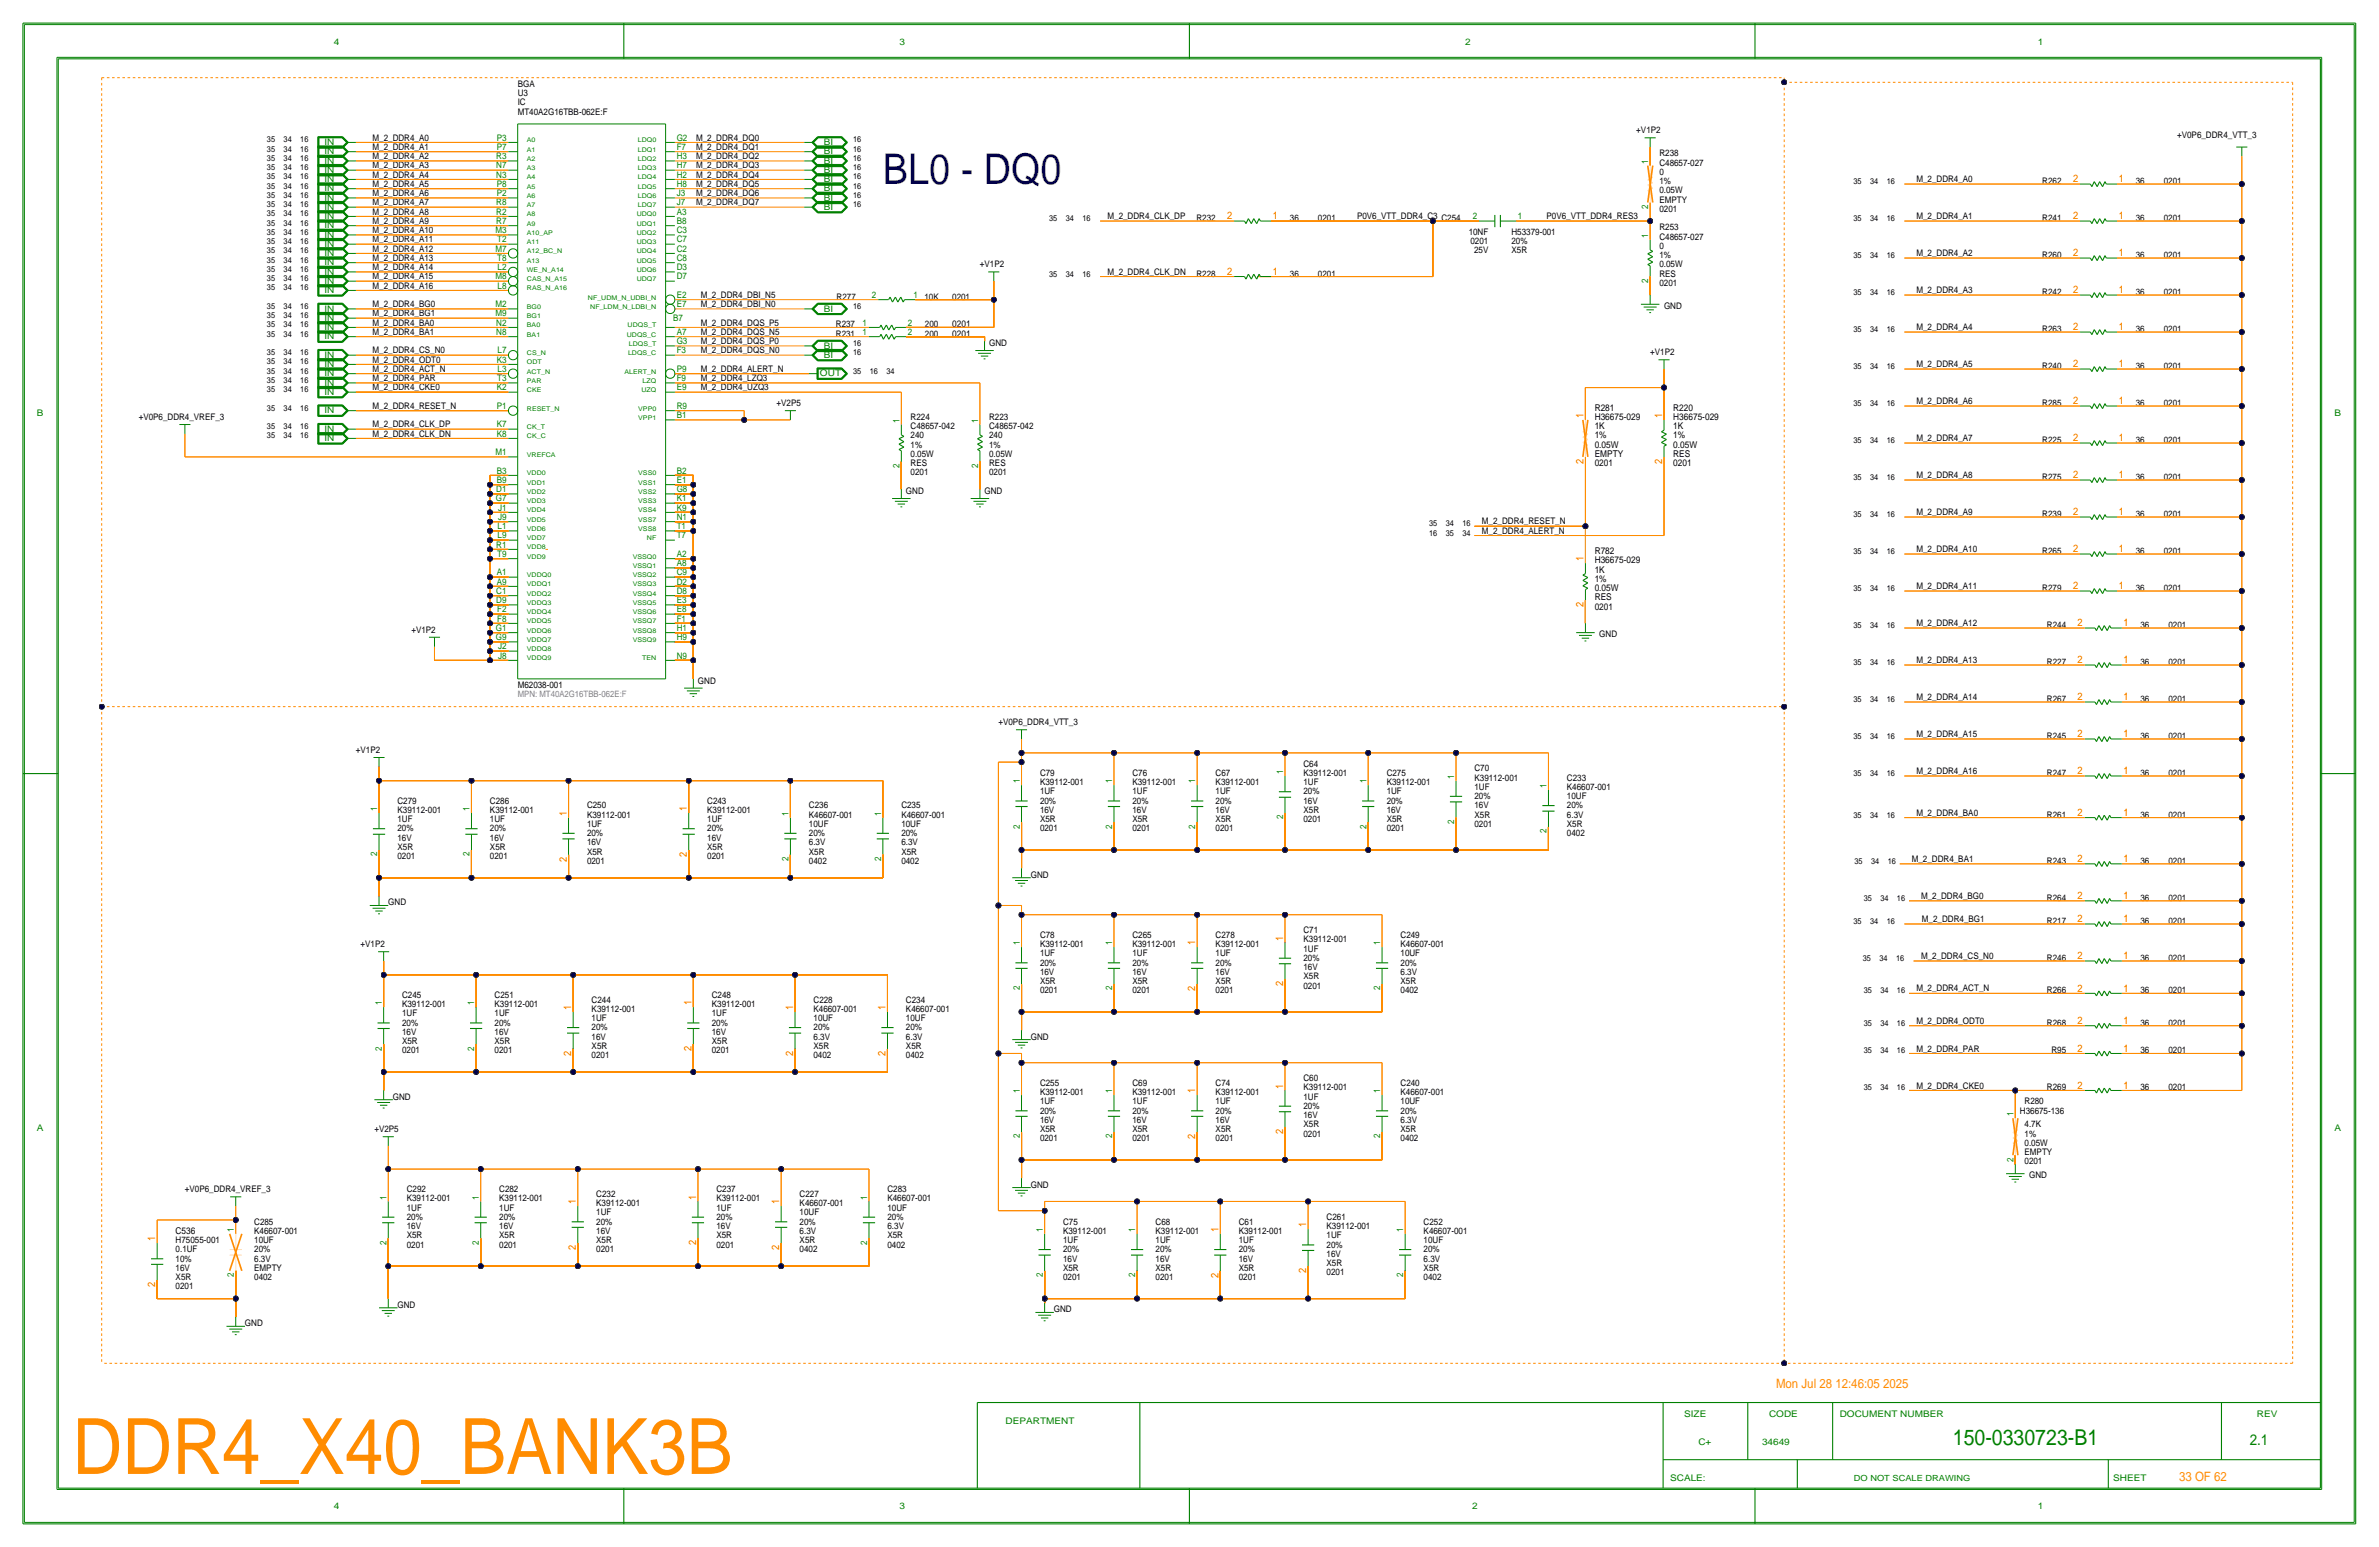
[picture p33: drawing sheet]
<svg xmlns="http://www.w3.org/2000/svg" width="654mm" height="425mm" viewBox="0 0 654 425" stroke-linecap="round" stroke-linejoin="round" font-family="sans-serif">
<defs><g id="words">
<text font-size="21.3" x="19.9" y="404.8">DDR4_X40_BANK3B</text>
<text font-size="11.7" x="242.6" y="50.5">BL0 - DQ0</text>
<text font-size="6" x="536.5" y="397">150-0330723-B1</text>
<text font-size="4.1" x="618.1" y="397">2.1</text>
<g font-size="3.5">
<text x="488" y="381.3">Mon Jul 28 12:46:05 2025</text>
<text x="598.7" y="406.8">33 OF 62</text>
</g>
<g font-size="2.9">
<text x="569.6" y="50">2</text>
<text x="582.2" y="50">1</text>
<text x="337.2" y="60.2">2</text>
<text x="349.8" y="60.2">1</text>
<text x="569.6" y="60.2">2</text>
<text x="582.2" y="60.2">1</text>
<text x="569.6" y="70.4">2</text>
<text x="582.2" y="70.4">1</text>
<text x="337.2" y="75.4">2</text>
<text x="349.8" y="75.4">1</text>
<text x="569.6" y="80.5">2</text>
<text x="582.2" y="80.5">1</text>
<text x="569.6" y="90.7">2</text>
<text x="582.2" y="90.7">1</text>
<text x="569.6" y="100.8">2</text>
<text x="582.2" y="100.8">1</text>
<text x="569.6" y="111">2</text>
<text x="582.2" y="111">1</text>
<text x="435.1" y="114.8" transform="rotate(-90 435.1 114.8)">1</text>
<text x="456.7" y="114.8" transform="rotate(-90 456.7 114.8)">1</text>
<text x="569.6" y="121.2">2</text>
<text x="582.2" y="121.2">1</text>
<text x="435.1" y="127.4" transform="rotate(-90 435.1 127.4)">2</text>
<text x="456.7" y="127.4" transform="rotate(-90 456.7 127.4)">2</text>
<text x="569.6" y="131.3">2</text>
<text x="582.2" y="131.3">1</text>
<text x="569.6" y="141.5">2</text>
<text x="582.2" y="141.5">1</text>
<text x="435.1" y="154.2" transform="rotate(-90 435.1 154.2)">1</text>
<text x="569.6" y="151.6">2</text>
<text x="582.2" y="151.6">1</text>
<text x="569.6" y="161.8">2</text>
<text x="582.2" y="161.8">1</text>
<text x="435.1" y="166.8" transform="rotate(-90 435.1 166.8)">2</text>
<text x="570.8" y="172">2</text>
<text x="583.4" y="172">1</text>
<text x="570.8" y="182.1">2</text>
<text x="583.4" y="182.1">1</text>
<text x="570.8" y="192.3">2</text>
<text x="583.4" y="192.3">1</text>
<text x="570.8" y="202.4">2</text>
<text x="583.4" y="202.4">1</text>
<text x="570.8" y="212.6">2</text>
<text x="583.4" y="212.6">1</text>
<text x="155.7" y="224" transform="rotate(-90 155.7 224)">1</text>
<text x="188.7" y="222.8" transform="rotate(-90 188.7 222.8)">1</text>
<text x="570.8" y="224">2</text>
<text x="583.4" y="224">1</text>
<text x="155.7" y="236.6" transform="rotate(-90 155.7 236.6)">2</text>
<text x="188.7" y="235.4" transform="rotate(-90 188.7 235.4)">2</text>
<text x="570.8" y="236.7">2</text>
<text x="583.4" y="236.7">1</text>
<text x="570.8" y="246.9">2</text>
<text x="583.4" y="246.9">1</text>
<text x="570.8" y="253.2">2</text>
<text x="583.4" y="253.2">1</text>
<text x="328.4" y="259.6" transform="rotate(-90 328.4 259.6)">1</text>
<text x="352.6" y="258.3" transform="rotate(-90 352.6 258.3)">1</text>
<text x="570.8" y="263.4">2</text>
<text x="583.4" y="263.4">1</text>
<text x="328.4" y="272.2" transform="rotate(-90 328.4 272.2)">2</text>
<text x="352.6" y="270.9" transform="rotate(-90 352.6 270.9)">2</text>
<text x="570.8" y="272.3">2</text>
<text x="583.4" y="272.3">1</text>
<text x="157" y="277.4" transform="rotate(-90 157 277.4)">1</text>
<text x="190" y="276.1" transform="rotate(-90 190 276.1)">1</text>
<text x="217.9" y="277.4" transform="rotate(-90 217.9 277.4)">1</text>
<text x="243.3" y="277.4" transform="rotate(-90 243.3 277.4)">1</text>
<text x="570.8" y="281.2">2</text>
<text x="583.4" y="281.2">1</text>
<text x="157" y="290" transform="rotate(-90 157 290)">2</text>
<text x="190" y="288.7" transform="rotate(-90 190 288.7)">2</text>
<text x="217.9" y="290" transform="rotate(-90 217.9 290)">2</text>
<text x="243.3" y="290" transform="rotate(-90 243.3 290)">2</text>
<text x="570.8" y="288.8">2</text>
<text x="583.4" y="288.8">1</text>
<text x="352.6" y="299" transform="rotate(-90 352.6 299)">1</text>
<text x="570.8" y="299">2</text>
<text x="583.4" y="299">1</text>
<text x="328.4" y="300.2" transform="rotate(-90 328.4 300.2)">1</text>
<text x="352.6" y="311.6" transform="rotate(-90 352.6 311.6)">2</text>
<text x="328.4" y="312.8" transform="rotate(-90 328.4 312.8)">2</text>
<text x="191.3" y="329.4" transform="rotate(-90 191.3 329.4)">1</text>
<text x="158.2" y="330.7" transform="rotate(-90 158.2 330.7)">1</text>
<text x="214.1" y="330.7" transform="rotate(-90 214.1 330.7)">1</text>
<text x="42.7" y="340.9" transform="rotate(-90 42.7 340.9)">1</text>
<text x="334.8" y="338.3" transform="rotate(-90 334.8 338.3)">1</text>
<text x="358.9" y="337.1" transform="rotate(-90 358.9 337.1)">1</text>
<text x="158.2" y="343.3" transform="rotate(-90 158.2 343.3)">2</text>
<text x="191.3" y="342" transform="rotate(-90 191.3 342)">2</text>
<text x="214.1" y="343.3" transform="rotate(-90 214.1 343.3)">2</text>
<text x="42.7" y="353.5" transform="rotate(-90 42.7 353.5)">2</text>
<text x="334.8" y="350.9" transform="rotate(-90 334.8 350.9)">2</text>
<text x="358.9" y="349.7" transform="rotate(-90 358.9 349.7)">2</text>
</g>
<g font-size="2.6">
<text x="261.6" y="89.9">0201</text>
<text x="261.6" y="92.5">0201</text>
<text x="438.1" y="112.8">R281</text>
<text x="459.7" y="112.8">R220</text>
<text x="438.1" y="117.9">1K</text>
<text x="438.1" y="115.3">H36675-029</text>
<text x="459.7" y="117.9">1K</text>
<text x="459.7" y="115.3">H36675-029</text>
<text x="438.1" y="125.5">EMPTY</text>
<text x="438.1" y="120.4">1%</text>
<text x="438.1" y="122.9">0.05W</text>
<text x="459.7" y="120.4">1%</text>
<text x="459.7" y="125.5">RES</text>
<text x="459.7" y="122.9">0.05W</text>
<text x="438.1" y="128">0201</text>
<text x="459.7" y="128">0201</text>
<text x="438.1" y="152.1">R782</text>
<text x="438.1" y="154.7">H36675-029</text>
<text x="438.1" y="159.8">1%</text>
<text x="438.1" y="157.2">1K</text>
<text x="438.1" y="167.4">0201</text>
<text x="438.1" y="164.8">RES</text>
<text x="438.1" y="162.3">0.05W</text>
<text x="48.3" y="338.8">C536</text>
</g>
<g font-size="2.5" fill="#008000">
<text x="91.7" y="12.2">4</text>
<text x="136.1" y="64">M3</text>
<text x="352.6" y="212.6" transform="rotate(-90 352.6 212.6)">1</text>
<text x="280.2" y="227.5" transform="rotate(-90 280.2 227.5)">2</text>
<text x="305.6" y="227.5" transform="rotate(-90 305.6 227.5)">2</text>
<text x="328.4" y="227.5" transform="rotate(-90 328.4 227.5)">2</text>
<text x="352.6" y="225" transform="rotate(-90 352.6 225)">2</text>
<text x="375.4" y="227.5" transform="rotate(-90 375.4 227.5)">2</text>
<text x="242.1" y="236.4" transform="rotate(-90 242.1 236.4)">2</text>
<text x="280.2" y="259.6" transform="rotate(-90 280.2 259.6)">1</text>
<text x="305.6" y="259.6" transform="rotate(-90 305.6 259.6)">1</text>
<text x="280.2" y="272" transform="rotate(-90 280.2 272)">2</text>
<text x="305.6" y="272" transform="rotate(-90 305.6 272)">2</text>
<text x="104.9" y="276.1" transform="rotate(-90 104.9 276.1)">1</text>
<text x="130.3" y="276.1" transform="rotate(-90 130.3 276.1)">1</text>
<text x="104.9" y="288.5" transform="rotate(-90 104.9 288.5)">2</text>
<text x="130.3" y="288.5" transform="rotate(-90 130.3 288.5)">2</text>
<text x="280.2" y="300.2" transform="rotate(-90 280.2 300.2)">1</text>
<text x="305.6" y="300.2" transform="rotate(-90 305.6 300.2)">1</text>
<text x="280.2" y="312.6" transform="rotate(-90 280.2 312.6)">2</text>
<text x="305.6" y="312.6" transform="rotate(-90 305.6 312.6)">2</text>
<text x="379.2" y="312.6" transform="rotate(-90 379.2 312.6)">2</text>
<text x="106.2" y="329.4" transform="rotate(-90 106.2 329.4)">1</text>
<text x="131.6" y="329.4" transform="rotate(-90 131.6 329.4)">1</text>
<text x="106.2" y="341.8" transform="rotate(-90 106.2 341.8)">2</text>
<text x="131.6" y="341.8" transform="rotate(-90 131.6 341.8)">2</text>
<text x="286.5" y="338.3" transform="rotate(-90 286.5 338.3)">1</text>
<text x="311.9" y="338.3" transform="rotate(-90 311.9 338.3)">1</text>
<text x="385.6" y="338.3" transform="rotate(-90 385.6 338.3)">1</text>
<text x="286.5" y="350.7" transform="rotate(-90 286.5 350.7)">2</text>
<text x="311.9" y="350.7" transform="rotate(-90 311.9 350.7)">2</text>
<text x="385.6" y="350.7" transform="rotate(-90 385.6 350.7)">2</text>
</g>
<g font-size="2.5">
<text x="247.1" y="12.2">3</text>
<text x="402.5" y="12.2">2</text>
<text x="559.9" y="12.2">1</text>
<text x="142.2" y="23.9">BGA</text>
<text x="142.2" y="29">IC</text>
<text x="142.2" y="26.4">U3</text>
<text x="142.2" y="31.5">MT40A2G16TBB-062E:F</text>
<text x="89.2" y="39.9">IN</text>
<text x="102.4" y="41.1">M_2_DDR4_A1</text>
<text x="102.4" y="38.6">M_2_DDR4_A0</text>
<text x="136.5" y="41.1">P7</text>
<text x="136.5" y="38.6">P3</text>
<text x="185.9" y="38.6">G2</text>
<text x="185.9" y="41.1">F7</text>
<text x="191.3" y="41.1">M_2_DDR4_DQ1</text>
<text x="191.3" y="38.6">M_2_DDR4_DQ0</text>
<text x="226.3" y="39.9">BI</text>
<text x="449.6" y="36.6">+V1P2</text>
<text x="598.2" y="37.8">+V0P6_DDR4_VTT_3</text>
<text x="89.2" y="42.4">IN</text>
<text x="89.2" y="45">IN</text>
<text x="89.2" y="47.5">IN</text>
<text x="102.4" y="46.2">M_2_DDR4_A3</text>
<text x="102.4" y="43.7">M_2_DDR4_A2</text>
<text x="136.4" y="43.7">R3</text>
<text x="136.4" y="46.2">N7</text>
<text x="185.9" y="43.7">H3</text>
<text x="185.9" y="46.2">H7</text>
<text x="191.3" y="43.7">M_2_DDR4_DQ2</text>
<text x="191.3" y="46.2">M_2_DDR4_DQ3</text>
<text x="226.3" y="45">BI</text>
<text x="226.3" y="47.5">BI</text>
<text x="226.3" y="42.4">BI</text>
<text x="452.9" y="45" transform="rotate(-90 452.9 45)">1</text>
<text x="455.9" y="42.9">R238</text>
<text x="455.9" y="45.5">C48657-027</text>
<text x="89.2" y="52.6">IN</text>
<text x="89.2" y="50">IN</text>
<text x="102.4" y="48.8">M_2_DDR4_A4</text>
<text x="102.4" y="51.3">M_2_DDR4_A5</text>
<text x="102.4" y="53.8">M_2_DDR4_A6</text>
<text x="136.4" y="48.8">N3</text>
<text x="136.5" y="53.8">P2</text>
<text x="136.5" y="51.3">P8</text>
<text x="185.9" y="48.8">H2</text>
<text x="185.9" y="53.8">J3</text>
<text x="185.9" y="51.3">H8</text>
<text x="191.3" y="53.8">M_2_DDR4_DQ6</text>
<text x="191.3" y="48.8">M_2_DDR4_DQ4</text>
<text x="191.3" y="51.3">M_2_DDR4_DQ5</text>
<text x="226.3" y="52.6">BI</text>
<text x="226.3" y="50">BI</text>
<text x="455.9" y="50.5">1%</text>
<text x="455.9" y="53.1">0.05W</text>
<text x="455.9" y="48">0</text>
<text x="526.5" y="50">M_2_DDR4_A0</text>
<text x="561.1" y="50.5">R262</text>
<text x="586.8" y="50.5">36</text>
<text x="594.5" y="50.5">0201</text>
<text x="89.2" y="55.1">IN</text>
<text x="89.2" y="57.7">IN</text>
<text x="102.4" y="56.4">M_2_DDR4_A7</text>
<text x="102.4" y="58.9">M_2_DDR4_A8</text>
<text x="136.4" y="56.4">R8</text>
<text x="136.4" y="58.9">R2</text>
<text x="185.9" y="56.4">J7</text>
<text x="185.9" y="58.9">A3</text>
<text x="191.3" y="56.4">M_2_DDR4_DQ7</text>
<text x="226.3" y="55.1">BI</text>
<text x="226.3" y="57.7">BI</text>
<text x="452.9" y="57.4" transform="rotate(-90 452.9 57.4)">2</text>
<text x="455.9" y="58.2">0201</text>
<text x="455.9" y="55.6">EMPTY</text>
<text x="89.2" y="62.7">IN</text>
<text x="89.2" y="65.3">IN</text>
<text x="89.2" y="60.2">IN</text>
<text x="102.4" y="64">M_2_DDR4_A10</text>
<text x="102.4" y="61.5">M_2_DDR4_A9</text>
<text x="136.4" y="61.5">R7</text>
<text x="185.9" y="61.5">B8</text>
<text x="185.9" y="64">C3</text>
<text x="304.3" y="60.2">M_2_DDR4_CLK_DP</text>
<text x="328.7" y="60.7">R232</text>
<text x="354.4" y="60.7">36</text>
<text x="362.1" y="60.7">0201</text>
<text x="372.9" y="60.2">P0V6_VTT_DDR4_C3 C254</text>
<text x="403.5" y="64.5">10NF</text>
<text x="404.7" y="60.2">2</text>
<text x="415.3" y="64.5">H53379-001</text>
<text x="417.1" y="60.2">1</text>
<text x="424.9" y="60.2">P0V6_VTT_DDR4_RES3</text>
<text x="452.9" y="65.3" transform="rotate(-90 452.9 65.3)">1</text>
<text x="455.9" y="63.2">R253</text>
<text x="455.9" y="65.8">C48657-027</text>
<text x="526.5" y="60.2">M_2_DDR4_A1</text>
<text x="561.1" y="60.7">R241</text>
<text x="586.8" y="60.7">36</text>
<text x="594.5" y="60.7">0201</text>
<text x="89.2" y="67.8">IN</text>
<text x="89.2" y="70.4">IN</text>
<text x="102.4" y="66.5">M_2_DDR4_A11</text>
<text x="102.4" y="69.1">M_2_DDR4_A12</text>
<text x="102.4" y="71.6">M_2_DDR4_A13</text>
<text x="136.1" y="69.1">M7</text>
<text x="136.6" y="66.5">T2</text>
<text x="136.6" y="71.6">T8</text>
<text x="185.9" y="66.5">C7</text>
<text x="185.9" y="69.1">C2</text>
<text x="185.9" y="71.6">C8</text>
<text x="404" y="67.1">0201</text>
<text x="405" y="69.6">25V</text>
<text x="415.3" y="67.1">20%</text>
<text x="415.3" y="69.6">X5R</text>
<text x="455.9" y="70.9">1%</text>
<text x="455.9" y="68.3">0</text>
<text x="526.5" y="70.4">M_2_DDR4_A2</text>
<text x="561.1" y="70.9">R260</text>
<text x="586.8" y="70.9">36</text>
<text x="594.5" y="70.9">0201</text>
<text x="89.2" y="78">IN</text>
<text x="89.2" y="75.4">IN</text>
<text x="89.2" y="72.9">IN</text>
<text x="102.4" y="74.2">M_2_DDR4_A14</text>
<text x="102.4" y="76.7">M_2_DDR4_A15</text>
<text x="136.1" y="76.7">M8</text>
<text x="136.7" y="74.2">L2</text>
<text x="185.9" y="76.7">D7</text>
<text x="185.9" y="74.2">D3</text>
<text x="269.2" y="73.4">+V1P2</text>
<text x="304.3" y="75.4">M_2_DDR4_CLK_DN</text>
<text x="328.7" y="75.9">R228</text>
<text x="354.4" y="75.9">36</text>
<text x="362.1" y="75.9">0201</text>
<text x="452.9" y="77.7" transform="rotate(-90 452.9 77.7)">2</text>
<text x="455.9" y="75.9">RES</text>
<text x="455.9" y="73.4">0.05W</text>
<text x="89.2" y="80.5">IN</text>
<text x="102.4" y="79.2">M_2_DDR4_A16</text>
<text x="136.7" y="79.2">L8</text>
<text x="185.9" y="81.8">E2</text>
<text x="192.5" y="81.8">M_2_DDR4_DBI_N5</text>
<text x="229.9" y="82.3">R277</text>
<text x="239.6" y="81.8">2</text>
<text x="251" y="81.8">1</text>
<text x="254" y="82.3">10K</text>
<text x="261.6" y="82.3">0201</text>
<text x="455.9" y="78.5">0201</text>
<text x="526.5" y="80.5">M_2_DDR4_A3</text>
<text x="561.1" y="81">R242</text>
<text x="586.8" y="81">36</text>
<text x="594.5" y="81">0201</text>
<text x="89.2" y="88.1">IN</text>
<text x="89.2" y="85.6">IN</text>
<text x="102.4" y="86.9">M_2_DDR4_BG1</text>
<text x="102.4" y="89.4">M_2_DDR4_BA0</text>
<text x="102.4" y="84.3">M_2_DDR4_BG0</text>
<text x="136.1" y="84.3">M2</text>
<text x="136.1" y="86.9">M9</text>
<text x="136.4" y="89.4">N2</text>
<text x="184.9" y="88.1">B7</text>
<text x="185.9" y="84.3">E7</text>
<text x="192.5" y="89.4">M_2_DDR4_DQS_P5</text>
<text x="192.5" y="84.3">M_2_DDR4_DBI_N0</text>
<text x="226.3" y="85.6">BI</text>
<text x="229.7" y="89.9">R237</text>
<text x="237" y="89.4">1</text>
<text x="249.4" y="89.4">2</text>
<text x="254.1" y="89.9">200</text>
<text x="457.2" y="84.8">GND</text>
<text x="89.2" y="90.7">IN</text>
<text x="89.2" y="93.2">IN</text>
<text x="102.4" y="91.9">M_2_DDR4_BA1</text>
<text x="136.4" y="91.9">N8</text>
<text x="185.9" y="91.9">A7</text>
<text x="185.9" y="94.5">G3</text>
<text x="192.5" y="94.5">M_2_DDR4_DQS_P0</text>
<text x="192.5" y="91.9">M_2_DDR4_DQS_N5</text>
<text x="226.3" y="95.8">BI</text>
<text x="229.7" y="92.5">R231</text>
<text x="237" y="91.9">1</text>
<text x="249.4" y="91.9">2</text>
<text x="254.1" y="92.5">200</text>
<text x="271.8" y="95">GND</text>
<text x="526.5" y="90.7">M_2_DDR4_A4</text>
<text x="561.1" y="91.2">R263</text>
<text x="586.8" y="91.2">36</text>
<text x="594.5" y="91.2">0201</text>
<text x="89.2" y="100.8">IN</text>
<text x="89.2" y="98.3">IN</text>
<text x="102.4" y="97">M_2_DDR4_CS_N0</text>
<text x="102.4" y="99.6">M_2_DDR4_ODT0</text>
<text x="136.5" y="99.6">K3</text>
<text x="136.7" y="97">L7</text>
<text x="185.9" y="97">F3</text>
<text x="192.5" y="97">M_2_DDR4_DQS_N0</text>
<text x="226.3" y="98.3">BI</text>
<text x="453.4" y="97.5">+V1P2</text>
<text x="526.5" y="100.8">M_2_DDR4_A5</text>
<text x="561.1" y="101.3">R240</text>
<text x="586.8" y="101.3">36</text>
<text x="594.5" y="101.3">0201</text>
<text x="89.2" y="103.4">IN</text>
<text x="89.2" y="105.9">IN</text>
<text x="102.4" y="107.2">M_2_DDR4_CKE0</text>
<text x="102.4" y="104.6">M_2_DDR4_PAR</text>
<text x="102.4" y="102.1">M_2_DDR4_ACT_N</text>
<text x="136.5" y="107.2">K2</text>
<text x="136.6" y="104.6">T3</text>
<text x="136.7" y="102.1">L3</text>
<text x="185.9" y="104.6">F9</text>
<text x="185.9" y="107.2">E9</text>
<text x="185.9" y="102.1">P9</text>
<text x="192.5" y="102.1">M_2_DDR4_ALERT_N</text>
<text x="192.5" y="107.2">M_2_DDR4_UZQ3</text>
<text x="192.5" y="104.6">M_2_DDR4_LZQ3</text>
<text x="225.3" y="103.4">OUT</text>
<text x="89.2" y="113.5">IN</text>
<text x="89.2" y="108.5">IN</text>
<text x="102.4" y="112.3">M_2_DDR4_RESET_N</text>
<text x="136.5" y="112.3">P1</text>
<text x="185.9" y="112.3">R9</text>
<text x="213.4" y="111.5">+V2P5</text>
<text x="526.5" y="111">M_2_DDR4_A6</text>
<text x="561.1" y="111.5">R285</text>
<text x="586.8" y="111.5">36</text>
<text x="594.5" y="111.5">0201</text>
<text x="10.2" y="114.3">B</text>
<text x="38.1" y="115.3">+V0P6_DDR4_VREF_3</text>
<text x="89.2" y="118.6">IN</text>
<text x="102.4" y="117.3">M_2_DDR4_CLK_DP</text>
<text x="102.4" y="119.9">M_2_DDR4_CLK_DN</text>
<text x="136.5" y="119.9">K8</text>
<text x="136.5" y="117.3">K7</text>
<text x="185.9" y="114.8">B1</text>
<text x="247.1" y="116.1" transform="rotate(-90 247.1 116.1)">1</text>
<text x="250.2" y="117.9">C48657-042</text>
<text x="250.2" y="115.3">R224</text>
<text x="268.7" y="116.1" transform="rotate(-90 268.7 116.1)">1</text>
<text x="271.8" y="115.3">R223</text>
<text x="271.8" y="117.9">C48657-042</text>
<text x="641.4" y="114.3">B</text>
<text x="89.2" y="121.2">IN</text>
<text x="136.1" y="125">M1</text>
<text x="250.2" y="122.9">1%</text>
<text x="250.2" y="120.4">240</text>
<text x="250.2" y="125.5">0.05W</text>
<text x="271.8" y="120.4">240</text>
<text x="271.8" y="122.9">1%</text>
<text x="271.8" y="125.5">0.05W</text>
<text x="526.5" y="121.2">M_2_DDR4_A7</text>
<text x="561.1" y="121.7">R225</text>
<text x="586.8" y="121.7">36</text>
<text x="594.5" y="121.7">0201</text>
<text x="136.5" y="130">B3</text>
<text x="185.9" y="130">B2</text>
<text x="247.1" y="128.5" transform="rotate(-90 247.1 128.5)">2</text>
<text x="250.2" y="130.6">0201</text>
<text x="250.2" y="128">RES</text>
<text x="268.7" y="128.5" transform="rotate(-90 268.7 128.5)">2</text>
<text x="271.8" y="128">RES</text>
<text x="271.8" y="130.6">0201</text>
<text x="526.5" y="131.3">M_2_DDR4_A8</text>
<text x="561.1" y="131.8">R275</text>
<text x="586.8" y="131.8">36</text>
<text x="594.5" y="131.8">0201</text>
<text x="136.2" y="137.7">G7</text>
<text x="136.4" y="135.1">D1</text>
<text x="136.5" y="132.6">B9</text>
<text x="185.9" y="132.6">E1</text>
<text x="185.9" y="135.1">G8</text>
<text x="185.9" y="137.7">K1</text>
<text x="248.9" y="135.6">GND</text>
<text x="270.5" y="135.6">GND</text>
<text x="136.9" y="140.2">J1</text>
<text x="136.9" y="142.7">J9</text>
<text x="185.9" y="140.2">K9</text>
<text x="185.9" y="142.7">N1</text>
<text x="526.5" y="141.5">M_2_DDR4_A9</text>
<text x="561.1" y="142">R239</text>
<text x="586.8" y="142">36</text>
<text x="594.5" y="142">0201</text>
<text x="136.7" y="145.3">L1</text>
<text x="136.7" y="147.8">L9</text>
<text x="185.9" y="145.3">T1</text>
<text x="185.9" y="147.8">T7</text>
<text x="407.2" y="144">M_2_DDR4_RESET_N</text>
<text x="407.2" y="146.6">M_2_DDR4_ALERT_N</text>
<text x="136.4" y="150.4">R1</text>
<text x="136.6" y="152.9">T9</text>
<text x="185.9" y="155.4">A8</text>
<text x="185.9" y="152.9">A2</text>
<text x="526.5" y="151.6">M_2_DDR4_A10</text>
<text x="561.1" y="152.1">R265</text>
<text x="586.8" y="152.1">36</text>
<text x="594.5" y="152.1">0201</text>
<text x="136.5" y="158">A1</text>
<text x="136.5" y="160.5">A9</text>
<text x="185.9" y="158">C9</text>
<text x="185.9" y="160.5">D2</text>
<text x="526.5" y="161.8">M_2_DDR4_A11</text>
<text x="136.4" y="163.1">C1</text>
<text x="136.4" y="165.6">D9</text>
<text x="185.9" y="165.6">E3</text>
<text x="185.9" y="163.1">D8</text>
<text x="561.1" y="162.3">R279</text>
<text x="586.8" y="162.3">36</text>
<text x="594.5" y="162.3">0201</text>
<text x="113" y="173.7">+V1P2</text>
<text x="136.2" y="173.2">G1</text>
<text x="136.6" y="170.7">F8</text>
<text x="136.6" y="168.1">F2</text>
<text x="185.9" y="168.1">E8</text>
<text x="185.9" y="170.7">F1</text>
<text x="185.9" y="173.2">H1</text>
<text x="526.5" y="172">M_2_DDR4_A12</text>
<text x="562.4" y="172.5">R244</text>
<text x="588.1" y="172.5">36</text>
<text x="595.8" y="172.5">0201</text>
<text x="136.2" y="175.8">G9</text>
<text x="136.9" y="178.3">J2</text>
<text x="185.9" y="175.8">H9</text>
<text x="439.4" y="175">GND</text>
<text x="136.9" y="180.8">J8</text>
<text x="185.9" y="180.8">N9</text>
<text x="526.5" y="182.1">M_2_DDR4_A13</text>
<text x="562.4" y="182.6">R227</text>
<text x="588.1" y="182.6">36</text>
<text x="595.8" y="182.6">0201</text>
<text x="142.2" y="189">M62038-001</text>
<text x="191.8" y="187.7">GND</text>
<text x="526.5" y="192.3">M_2_DDR4_A14</text>
<text x="562.4" y="192.8">R267</text>
<text x="588.1" y="192.8">36</text>
<text x="595.8" y="192.8">0201</text>
<text x="274.3" y="199.1">+V0P6_DDR4_VTT_3</text>
<text x="526.5" y="202.4">M_2_DDR4_A15</text>
<text x="562.4" y="202.9">R245</text>
<text x="588.1" y="202.9">36</text>
<text x="595.8" y="202.9">0201</text>
<text x="97.8" y="206.8">+V1P2</text>
<text x="280.2" y="215.1" transform="rotate(-90 280.2 215.1)">1</text>
<text x="285.8" y="213.1">C79</text>
<text x="285.8" y="215.6">K39112-001</text>
<text x="305.6" y="215.1" transform="rotate(-90 305.6 215.1)">1</text>
<text x="311.1" y="213.1">C76</text>
<text x="311.1" y="215.6">K39112-001</text>
<text x="328.4" y="215.1" transform="rotate(-90 328.4 215.1)">1</text>
<text x="334" y="213.1">C67</text>
<text x="334" y="215.6">K39112-001</text>
<text x="358.1" y="210.6">C64</text>
<text x="358.1" y="213.1">K39112-001</text>
<text x="358.1" y="215.6">1UF</text>
<text x="375.4" y="215.1" transform="rotate(-90 375.4 215.1)">1</text>
<text x="381" y="213.1">C275</text>
<text x="381" y="215.6">K39112-001</text>
<text x="399.5" y="213.9" transform="rotate(-90 399.5 213.9)">1</text>
<text x="405.1" y="211.8">C70</text>
<text x="405.1" y="214.4">K39112-001</text>
<text x="430.5" y="214.4">C233</text>
<text x="526.5" y="212.6">M_2_DDR4_A16</text>
<text x="562.4" y="213.1">R247</text>
<text x="588.1" y="213.1">36</text>
<text x="595.8" y="213.1">0201</text>
<text x="109.2" y="220.7">C279</text>
<text x="134.6" y="220.7">C286</text>
<text x="161.3" y="222">C250</text>
<text x="194.3" y="220.7">C243</text>
<text x="222.2" y="222">C236</text>
<text x="247.6" y="222">C235</text>
<text x="285.8" y="218.2">1UF</text>
<text x="285.8" y="220.7">20%</text>
<text x="311.1" y="220.7">20%</text>
<text x="311.1" y="218.2">1UF</text>
<text x="334" y="220.7">20%</text>
<text x="334" y="218.2">1UF</text>
<text x="358.1" y="218.2">20%</text>
<text x="358.1" y="220.7">16V</text>
<text x="381" y="218.2">1UF</text>
<text x="381" y="220.7">20%</text>
<text x="405.1" y="219.5">20%</text>
<text x="405.1" y="216.9">1UF</text>
<text x="405.1" y="222">16V</text>
<text x="424.9" y="216.4" transform="rotate(-90 424.9 216.4)">1</text>
<text x="430.5" y="216.9">K46607-001</text>
<text x="430.5" y="219.5">10UF</text>
<text x="430.5" y="222">20%</text>
<text x="103.6" y="222.8" transform="rotate(-90 103.6 222.8)">1</text>
<text x="109.2" y="223.3">K39112-001</text>
<text x="109.2" y="225.8">1UF</text>
<text x="129" y="222.8" transform="rotate(-90 129 222.8)">1</text>
<text x="134.6" y="225.8">1UF</text>
<text x="134.6" y="223.3">K39112-001</text>
<text x="161.3" y="227.1">1UF</text>
<text x="161.3" y="224.5">K39112-001</text>
<text x="194.3" y="225.8">1UF</text>
<text x="194.3" y="223.3">K39112-001</text>
<text x="216.7" y="224" transform="rotate(-90 216.7 224)">1</text>
<text x="222.2" y="224.5">K46607-001</text>
<text x="222.2" y="227.1">10UF</text>
<text x="242.1" y="224" transform="rotate(-90 242.1 224)">1</text>
<text x="247.6" y="224.5">K46607-001</text>
<text x="247.6" y="227.1">10UF</text>
<text x="285.8" y="225.8">X5R</text>
<text x="285.8" y="223.3">16V</text>
<text x="311.1" y="225.8">X5R</text>
<text x="311.2" y="223.3">16V</text>
<text x="334" y="225.8">X5R</text>
<text x="334" y="223.3">16V</text>
<text x="358.1" y="223.3">X5R</text>
<text x="358.1" y="225.8">0201</text>
<text x="381" y="225.8">X5R</text>
<text x="381" y="223.3">16V</text>
<text x="399.5" y="226.3" transform="rotate(-90 399.5 226.3)">2</text>
<text x="405.1" y="224.5">X5R</text>
<text x="405.1" y="227.1">0201</text>
<text x="430.5" y="224.5">6.3V</text>
<text x="430.5" y="227.1">X5R</text>
<text x="526.5" y="224">M_2_DDR4_BA0</text>
<text x="562.4" y="224.5">R261</text>
<text x="588.1" y="224.5">36</text>
<text x="595.8" y="224.5">0201</text>
<text x="109.2" y="228.3">20%</text>
<text x="109.2" y="233.4">X5R</text>
<text x="109.2" y="230.9">16V</text>
<text x="134.6" y="228.3">20%</text>
<text x="134.6" y="233.4">X5R</text>
<text x="134.6" y="230.9">16V</text>
<text x="161.3" y="229.6">20%</text>
<text x="161.3" y="232.2">16V</text>
<text x="194.3" y="228.3">20%</text>
<text x="194.3" y="233.4">X5R</text>
<text x="194.3" y="230.9">16V</text>
<text x="222.2" y="232.2">6.3V</text>
<text x="222.2" y="229.6">20%</text>
<text x="247.6" y="232.2">6.3V</text>
<text x="247.6" y="229.6">20%</text>
<text x="285.8" y="228.3">0201</text>
<text x="311.1" y="228.3">0201</text>
<text x="334" y="228.3">0201</text>
<text x="381" y="228.3">0201</text>
<text x="424.9" y="228.8" transform="rotate(-90 424.9 228.8)">2</text>
<text x="430.5" y="229.6">0402</text>
<text x="103.6" y="235.2" transform="rotate(-90 103.6 235.2)">2</text>
<text x="109.2" y="236">0201</text>
<text x="129" y="235.2" transform="rotate(-90 129 235.2)">2</text>
<text x="134.6" y="236">0201</text>
<text x="161.3" y="234.7">X5R</text>
<text x="161.3" y="237.2">0201</text>
<text x="194.3" y="236">0201</text>
<text x="216.7" y="236.4" transform="rotate(-90 216.7 236.4)">2</text>
<text x="222.2" y="234.7">X5R</text>
<text x="222.2" y="237.2">0402</text>
<text x="247.6" y="234.7">X5R</text>
<text x="247.6" y="237.2">0402</text>
<text x="525.3" y="236.7">M_2_DDR4_BA1</text>
<text x="562.4" y="237.2">R243</text>
<text x="588.1" y="237.2">36</text>
<text x="595.8" y="237.2">0201</text>
<text x="283.2" y="241">GND</text>
<text x="106.7" y="248.7">GND</text>
<text x="527.8" y="246.9">M_2_DDR4_BG0</text>
<text x="562.4" y="247.4">R264</text>
<text x="588.1" y="247.4">36</text>
<text x="595.8" y="247.4">0201</text>
<text x="285.7" y="257.6">C78</text>
<text x="311.1" y="257.6">C265</text>
<text x="334" y="257.6">C278</text>
<text x="358.1" y="256.3">C71</text>
<text x="384.8" y="257.6">C249</text>
<text x="528.1" y="253.2">M_2_DDR4_BG1</text>
<text x="562.4" y="253.7">R217</text>
<text x="588.1" y="253.7">36</text>
<text x="595.8" y="253.7">0201</text>
<text x="99.1" y="260.1">+V1P2</text>
<text x="285.7" y="262.6">1UF</text>
<text x="285.7" y="260.1">K39112-001</text>
<text x="311.1" y="262.6">1UF</text>
<text x="311.1" y="260.1">K39112-001</text>
<text x="334" y="262.6">1UF</text>
<text x="334" y="260.1">K39112-001</text>
<text x="358.1" y="263.9">20%</text>
<text x="358.1" y="261.4">1UF</text>
<text x="358.1" y="258.8">K39112-001</text>
<text x="379.2" y="259.6" transform="rotate(-90 379.2 259.6)">1</text>
<text x="384.8" y="260.1">K46607-001</text>
<text x="384.8" y="262.6">10UF</text>
<text x="527.8" y="263.4">M_2_DDR4_CS_N0</text>
<text x="562.4" y="263.9">R246</text>
<text x="588.1" y="263.9">36</text>
<text x="595.8" y="263.9">0201</text>
<text x="285.7" y="265.2">20%</text>
<text x="285.8" y="267.7">16V</text>
<text x="311.1" y="265.2">20%</text>
<text x="311.2" y="267.7">16V</text>
<text x="334" y="265.2">20%</text>
<text x="334" y="267.7">16V</text>
<text x="358.1" y="269">X5R</text>
<text x="358.1" y="266.4">16V</text>
<text x="384.8" y="267.7">6.3V</text>
<text x="384.8" y="265.2">20%</text>
<text x="110.5" y="274.1">C245</text>
<text x="135.9" y="274.1">C251</text>
<text x="162.6" y="275.3">C244</text>
<text x="195.6" y="274.1">C248</text>
<text x="223.5" y="275.3">C228</text>
<text x="248.9" y="275.3">C234</text>
<text x="285.7" y="270.3">X5R</text>
<text x="285.8" y="272.8">0201</text>
<text x="311.1" y="272.8">0201</text>
<text x="311.1" y="270.3">X5R</text>
<text x="334" y="270.3">X5R</text>
<text x="334" y="272.8">0201</text>
<text x="358.1" y="271.5">0201</text>
<text x="379.2" y="272" transform="rotate(-90 379.2 272)">2</text>
<text x="384.8" y="270.3">X5R</text>
<text x="384.8" y="272.8">0402</text>
<text x="526.5" y="272.3">M_2_DDR4_ACT_N</text>
<text x="562.4" y="272.8">R266</text>
<text x="588.1" y="272.8">36</text>
<text x="595.8" y="272.8">0201</text>
<text x="110.5" y="281.7">20%</text>
<text x="110.5" y="276.6">K39112-001</text>
<text x="110.5" y="279.1">1UF</text>
<text x="135.9" y="281.7">20%</text>
<text x="135.9" y="279.1">1UF</text>
<text x="135.9" y="276.6">K39112-001</text>
<text x="162.6" y="280.4">1UF</text>
<text x="162.6" y="277.9">K39112-001</text>
<text x="195.6" y="276.6">K39112-001</text>
<text x="195.6" y="281.7">20%</text>
<text x="195.6" y="279.1">1UF</text>
<text x="223.5" y="277.9">K46607-001</text>
<text x="223.5" y="280.4">10UF</text>
<text x="248.9" y="277.9">K46607-001</text>
<text x="248.9" y="280.4">10UF</text>
<text x="526.5" y="281.2">M_2_DDR4_ODT0</text>
<text x="562.4" y="281.7">R268</text>
<text x="588.1" y="281.7">36</text>
<text x="595.8" y="281.7">0201</text>
<text x="110.5" y="286.8">X5R</text>
<text x="110.5" y="284.2">16V</text>
<text x="135.9" y="286.8">X5R</text>
<text x="135.9" y="284.2">16V</text>
<text x="162.6" y="283">20%</text>
<text x="162.6" y="285.5">16V</text>
<text x="195.6" y="286.8">X5R</text>
<text x="195.6" y="284.2">16V</text>
<text x="223.5" y="285.5">6.3V</text>
<text x="223.5" y="283">20%</text>
<text x="248.9" y="285.5">6.3V</text>
<text x="248.9" y="283">20%</text>
<text x="283.2" y="285.5">GND</text>
<text x="110.5" y="289.3">0201</text>
<text x="135.9" y="289.3">0201</text>
<text x="162.6" y="288">X5R</text>
<text x="162.6" y="290.6">0201</text>
<text x="195.6" y="289.3">0201</text>
<text x="223.5" y="288">X5R</text>
<text x="223.5" y="290.6">0402</text>
<text x="248.9" y="288">X5R</text>
<text x="248.9" y="290.6">0402</text>
<text x="526.5" y="288.8">M_2_DDR4_PAR</text>
<text x="563.6" y="289.3">R95</text>
<text x="588.1" y="289.3">36</text>
<text x="595.8" y="289.3">0201</text>
<text x="285.7" y="298.2">C255</text>
<text x="311.1" y="298.2">C69</text>
<text x="334" y="298.2">C74</text>
<text x="358.1" y="299.5">K39112-001</text>
<text x="358.1" y="296.9">C60</text>
<text x="384.8" y="298.2">C240</text>
<text x="526.5" y="299">M_2_DDR4_CKE0</text>
<text x="562.4" y="299.5">R269</text>
<text x="588.1" y="299.5">36</text>
<text x="595.8" y="299.5">0201</text>
<text x="107.9" y="302">GND</text>
<text x="285.7" y="305.8">20%</text>
<text x="285.7" y="303.3">1UF</text>
<text x="285.7" y="300.7">K39112-001</text>
<text x="311.1" y="305.8">20%</text>
<text x="311.1" y="303.3">1UF</text>
<text x="311.1" y="300.7">K39112-001</text>
<text x="334" y="305.8">20%</text>
<text x="334" y="303.3">1UF</text>
<text x="334" y="300.7">K39112-001</text>
<text x="358.1" y="304.5">20%</text>
<text x="358.1" y="302">1UF</text>
<text x="379.2" y="300.2" transform="rotate(-90 379.2 300.2)">1</text>
<text x="384.8" y="300.7">K46607-001</text>
<text x="384.8" y="303.3">10UF</text>
<text x="384.8" y="305.8">20%</text>
<text x="555" y="305.8">H36675-136</text>
<text x="556.3" y="303.3">R280</text>
<text x="10.2" y="310.6">A</text>
<text x="102.9" y="310.9">+V2P5</text>
<text x="285.7" y="310.9">X5R</text>
<text x="285.8" y="308.4">16V</text>
<text x="311.1" y="310.9">X5R</text>
<text x="311.2" y="308.4">16V</text>
<text x="334" y="310.9">X5R</text>
<text x="334" y="308.4">16V</text>
<text x="358.1" y="309.6">X5R</text>
<text x="358.1" y="307.1">16V</text>
<text x="384.8" y="308.4">6.3V</text>
<text x="384.8" y="310.9">X5R</text>
<text x="553.2" y="306.6" transform="rotate(-90 553.2 306.6)">1</text>
<text x="556.3" y="309.6">4.7K</text>
<text x="641.4" y="310.6">A</text>
<text x="285.8" y="313.4">0201</text>
<text x="311.1" y="313.4">0201</text>
<text x="334" y="313.4">0201</text>
<text x="358.1" y="312.2">0201</text>
<text x="384.8" y="313.4">0402</text>
<text x="556.3" y="317.2">EMPTY</text>
<text x="556.3" y="312.2">1%</text>
<text x="556.3" y="314.7">0.05W</text>
<text x="553.2" y="319" transform="rotate(-90 553.2 319)">2</text>
<text x="556.3" y="319.8">0201</text>
<text x="557.5" y="323.6">GND</text>
<text x="50.8" y="327.4">+V0P6_DDR4_VREF_3</text>
<text x="111.8" y="329.9">K39112-001</text>
<text x="111.8" y="327.4">C292</text>
<text x="137.2" y="329.9">K39112-001</text>
<text x="137.2" y="327.4">C282</text>
<text x="163.8" y="328.7">C232</text>
<text x="196.8" y="329.9">K39112-001</text>
<text x="196.8" y="327.4">C237</text>
<text x="219.7" y="328.7">C227</text>
<text x="238.3" y="329.4" transform="rotate(-90 238.3 329.4)">1</text>
<text x="243.8" y="329.9">K46607-001</text>
<text x="243.8" y="327.4">C283</text>
<text x="283.2" y="326.1">GND</text>
<text x="111.8" y="335">20%</text>
<text x="111.8" y="332.5">1UF</text>
<text x="137.2" y="335">20%</text>
<text x="137.2" y="332.5">1UF</text>
<text x="163.8" y="331.2">K39112-001</text>
<text x="163.8" y="333.8">1UF</text>
<text x="196.8" y="332.5">1UF</text>
<text x="196.8" y="335">20%</text>
<text x="219.7" y="331.2">K46607-001</text>
<text x="219.7" y="333.8">10UF</text>
<text x="243.8" y="332.5">10UF</text>
<text x="243.8" y="335">20%</text>
<text x="364.5" y="335">C261</text>
<text x="48.3" y="341.4">H75055-001</text>
<text x="64.3" y="338.3" transform="rotate(-90 64.3 338.3)">1</text>
<text x="69.8" y="338.8">K46607-001</text>
<text x="69.8" y="341.4">10UF</text>
<text x="69.8" y="336.3">C285</text>
<text x="111.8" y="340.1">X5R</text>
<text x="111.8" y="337.6">16V</text>
<text x="137.2" y="340.1">X5R</text>
<text x="137.2" y="337.6">16V</text>
<text x="163.8" y="336.3">20%</text>
<text x="163.8" y="341.4">X5R</text>
<text x="163.8" y="338.8">16V</text>
<text x="196.8" y="340.1">X5R</text>
<text x="196.8" y="337.6">16V</text>
<text x="219.7" y="338.8">6.3V</text>
<text x="219.7" y="341.4">X5R</text>
<text x="219.7" y="336.3">20%</text>
<text x="238.3" y="341.8" transform="rotate(-90 238.3 341.8)">2</text>
<text x="243.8" y="337.6">6.3V</text>
<text x="243.8" y="340.1">X5R</text>
<text x="292.1" y="341.4">1UF</text>
<text x="292.1" y="338.8">K39112-001</text>
<text x="292.1" y="336.3">C75</text>
<text x="317.5" y="341.4">1UF</text>
<text x="317.5" y="336.3">C68</text>
<text x="317.5" y="338.8">K39112-001</text>
<text x="340.4" y="341.4">1UF</text>
<text x="340.4" y="338.8">K39112-001</text>
<text x="340.4" y="336.3">C61</text>
<text x="364.5" y="340.1">1UF</text>
<text x="364.5" y="337.6">K39112-001</text>
<text x="391.2" y="338.8">K46607-001</text>
<text x="391.2" y="341.4">10UF</text>
<text x="391.2" y="336.3">C252</text>
<text x="48.3" y="343.9">0.1UF</text>
<text x="48.3" y="346.5">10%</text>
<text x="69.8" y="343.9">20%</text>
<text x="69.8" y="346.5">6.3V</text>
<text x="111.8" y="342.6">0201</text>
<text x="137.2" y="342.6">0201</text>
<text x="163.8" y="343.9">0201</text>
<text x="196.8" y="342.6">0201</text>
<text x="219.7" y="343.9">0402</text>
<text x="243.8" y="342.6">0402</text>
<text x="292.1" y="343.9">20%</text>
<text x="292.1" y="346.5">16V</text>
<text x="317.5" y="343.9">20%</text>
<text x="317.5" y="346.5">16V</text>
<text x="340.4" y="343.9">20%</text>
<text x="340.4" y="346.5">16V</text>
<text x="364.5" y="342.6">20%</text>
<text x="364.5" y="347.7">X5R</text>
<text x="364.5" y="345.2">16V</text>
<text x="391.2" y="346.5">6.3V</text>
<text x="391.2" y="343.9">20%</text>
<text x="48.3" y="351.5">X5R</text>
<text x="48.3" y="349">16V</text>
<text x="64.3" y="350.7" transform="rotate(-90 64.3 350.7)">2</text>
<text x="69.8" y="351.5">0402</text>
<text x="69.8" y="349">EMPTY</text>
<text x="292.1" y="349">X5R</text>
<text x="292.1" y="351.5">0201</text>
<text x="317.5" y="351.5">0201</text>
<text x="317.5" y="349">X5R</text>
<text x="340.4" y="349">X5R</text>
<text x="340.4" y="351.5">0201</text>
<text x="364.5" y="350.3">0201</text>
<text x="391.2" y="349">X5R</text>
<text x="391.2" y="351.5">0402</text>
<text x="48.3" y="354.1">0201</text>
<text x="109.2" y="359.2">GND</text>
<text x="67.3" y="364.2">GND</text>
<text x="289.6" y="360.4">GND</text>
<text x="462.7" y="389.1">SIZE</text>
<text x="486.1" y="389.1">CODE</text>
<text x="505.5" y="389.1">DOCUMENT NUMBER</text>
<text x="620.1" y="389.1">REV</text>
<text x="276.3" y="391.1">DEPARTMENT</text>
<text x="466.6" y="397">C+</text>
<text x="484.1" y="397">34649</text>
<text x="458.9" y="406.8">SCALE:</text>
<text x="580.6" y="406.8">SHEET</text>
<text x="91.7" y="414.5">4</text>
<text x="247.1" y="414.5">3</text>
<text x="404.5" y="414.5">2</text>
<text x="559.9" y="414.5">1</text>
</g>
<text font-size="2.4" x="142.2" y="191.5">MPN: MT40A2G16TBB-062E:F</text>
<g font-size="2.3">
<text x="73.4" y="41.7">35</text>
<text x="73.4" y="39.1">35</text>
<text x="77.9" y="41.7">34</text>
<text x="77.9" y="39.1">34</text>
<text x="82.5" y="41.7">16</text>
<text x="82.5" y="39.1">16</text>
<text x="234.4" y="41.7">16</text>
<text x="234.4" y="39.1">16</text>
<text x="73.4" y="46.7">35</text>
<text x="73.4" y="44.2">35</text>
<text x="77.9" y="46.7">34</text>
<text x="77.9" y="44.2">34</text>
<text x="82.5" y="46.7">16</text>
<text x="82.5" y="44.2">16</text>
<text x="234.4" y="44.2">16</text>
<text x="234.4" y="46.7">16</text>
<text x="73.4" y="49.3">35</text>
<text x="73.4" y="51.8">35</text>
<text x="77.9" y="49.3">34</text>
<text x="77.9" y="51.8">34</text>
<text x="82.5" y="49.3">16</text>
<text x="82.5" y="51.8">16</text>
<text x="234.4" y="49.3">16</text>
<text x="234.4" y="51.8">16</text>
<text x="509.3" y="50.5">35</text>
<text x="513.8" y="50.5">34</text>
<text x="518.4" y="50.5">16</text>
<text x="73.4" y="54.4">35</text>
<text x="73.4" y="59.4">35</text>
<text x="73.4" y="56.9">35</text>
<text x="77.9" y="56.9">34</text>
<text x="77.9" y="54.4">34</text>
<text x="77.9" y="59.4">34</text>
<text x="82.5" y="54.4">16</text>
<text x="82.5" y="56.9">16</text>
<text x="82.5" y="59.4">16</text>
<text x="234.4" y="54.4">16</text>
<text x="234.4" y="56.9">16</text>
<text x="73.4" y="64.5">35</text>
<text x="73.4" y="62">35</text>
<text x="77.9" y="64.5">34</text>
<text x="77.9" y="62">34</text>
<text x="82.5" y="64.5">16</text>
<text x="82.5" y="62">16</text>
<text x="288.3" y="60.7">35</text>
<text x="292.9" y="60.7">34</text>
<text x="297.4" y="60.7">16</text>
<text x="509.3" y="60.7">35</text>
<text x="513.8" y="60.7">34</text>
<text x="518.4" y="60.7">16</text>
<text x="73.4" y="67.1">35</text>
<text x="73.4" y="69.6">35</text>
<text x="77.9" y="67.1">34</text>
<text x="77.9" y="69.6">34</text>
<text x="82.5" y="67.1">16</text>
<text x="82.5" y="69.6">16</text>
<text x="509.3" y="70.9">35</text>
<text x="513.8" y="70.9">34</text>
<text x="518.4" y="70.9">16</text>
<text x="73.4" y="72.1">35</text>
<text x="73.4" y="74.7">35</text>
<text x="73.4" y="77.2">35</text>
<text x="77.9" y="72.1">34</text>
<text x="77.9" y="74.7">34</text>
<text x="77.9" y="77.2">34</text>
<text x="82.5" y="72.1">16</text>
<text x="82.5" y="74.7">16</text>
<text x="82.5" y="77.2">16</text>
<text x="288.3" y="75.9">35</text>
<text x="292.9" y="75.9">34</text>
<text x="297.4" y="75.9">16</text>
<text x="73.4" y="79.8">35</text>
<text x="77.9" y="79.8">34</text>
<text x="82.5" y="79.8">16</text>
<text x="509.3" y="81">35</text>
<text x="513.8" y="81">34</text>
<text x="518.4" y="81">16</text>
<text x="73.4" y="87.4">35</text>
<text x="73.4" y="89.9">35</text>
<text x="73.4" y="84.8">35</text>
<text x="77.9" y="87.4">34</text>
<text x="77.9" y="89.9">34</text>
<text x="77.9" y="84.8">34</text>
<text x="82.5" y="87.4">16</text>
<text x="82.5" y="89.9">16</text>
<text x="82.5" y="84.8">16</text>
<text x="234.4" y="84.8">16</text>
<text x="73.4" y="92.5">35</text>
<text x="77.9" y="92.5">34</text>
<text x="82.5" y="92.5">16</text>
<text x="234.4" y="95">16</text>
<text x="509.3" y="91.2">35</text>
<text x="513.8" y="91.2">34</text>
<text x="518.4" y="91.2">16</text>
<text x="73.4" y="97.5">35</text>
<text x="73.4" y="100.1">35</text>
<text x="77.9" y="97.5">34</text>
<text x="77.9" y="100.1">34</text>
<text x="82.5" y="97.5">16</text>
<text x="82.5" y="100.1">16</text>
<text x="234.4" y="97.5">16</text>
<text x="509.3" y="101.3">35</text>
<text x="513.8" y="101.3">34</text>
<text x="518.4" y="101.3">16</text>
<text x="73.4" y="107.7">35</text>
<text x="73.4" y="105.2">35</text>
<text x="73.4" y="102.6">35</text>
<text x="77.9" y="107.7">34</text>
<text x="77.9" y="105.2">34</text>
<text x="77.9" y="102.6">34</text>
<text x="82.5" y="107.7">16</text>
<text x="82.5" y="105.2">16</text>
<text x="82.5" y="102.6">16</text>
<text x="234.4" y="102.6">35</text>
<text x="239" y="102.6">16</text>
<text x="243.5" y="102.6">34</text>
<text x="73.4" y="112.8">35</text>
<text x="77.9" y="112.8">34</text>
<text x="82.5" y="112.8">16</text>
<text x="509.3" y="111.5">35</text>
<text x="513.8" y="111.5">34</text>
<text x="518.4" y="111.5">16</text>
<text x="73.4" y="117.9">35</text>
<text x="77.9" y="117.9">34</text>
<text x="82.5" y="117.9">16</text>
<text x="73.4" y="120.4">35</text>
<text x="77.9" y="120.4">34</text>
<text x="82.5" y="120.4">16</text>
<text x="509.3" y="121.7">35</text>
<text x="513.8" y="121.7">34</text>
<text x="518.4" y="121.7">16</text>
<text x="509.3" y="131.8">35</text>
<text x="513.8" y="131.8">34</text>
<text x="518.4" y="131.8">16</text>
<text x="509.3" y="142">35</text>
<text x="513.8" y="142">34</text>
<text x="518.4" y="142">16</text>
<text x="392.7" y="144.5">35</text>
<text x="392.7" y="147.1">16</text>
<text x="397.3" y="144.5">34</text>
<text x="397.3" y="147.1">35</text>
<text x="401.8" y="144.5">16</text>
<text x="401.8" y="147.1">34</text>
<text x="509.3" y="152.1">35</text>
<text x="513.8" y="152.1">34</text>
<text x="518.4" y="152.1">16</text>
<text x="509.3" y="162.3">35</text>
<text x="513.8" y="162.3">34</text>
<text x="518.4" y="162.3">16</text>
<text x="509.3" y="172.5">35</text>
<text x="513.8" y="172.5">34</text>
<text x="518.4" y="172.5">16</text>
<text x="509.3" y="182.6">35</text>
<text x="513.8" y="182.6">34</text>
<text x="518.4" y="182.6">16</text>
<text x="509.3" y="192.8">35</text>
<text x="513.8" y="192.8">34</text>
<text x="518.4" y="192.8">16</text>
<text x="509.3" y="202.9">35</text>
<text x="513.8" y="202.9">34</text>
<text x="518.4" y="202.9">16</text>
<text x="509.3" y="213.1">35</text>
<text x="513.8" y="213.1">34</text>
<text x="518.4" y="213.1">16</text>
<text x="509.3" y="224.5">35</text>
<text x="513.8" y="224.5">34</text>
<text x="518.4" y="224.5">16</text>
<text x="509.5" y="237.2">35</text>
<text x="514.1" y="237.2">34</text>
<text x="518.7" y="237.2">16</text>
<text x="512.1" y="247.4">35</text>
<text x="516.6" y="247.4">34</text>
<text x="521.2" y="247.4">16</text>
<text x="509.3" y="253.7">35</text>
<text x="513.8" y="253.7">34</text>
<text x="518.4" y="253.7">16</text>
<text x="511.8" y="263.9">35</text>
<text x="516.4" y="263.9">34</text>
<text x="521" y="263.9">16</text>
<text x="512.1" y="272.8">35</text>
<text x="516.6" y="272.8">34</text>
<text x="521.2" y="272.8">16</text>
<text x="512.1" y="281.7">35</text>
<text x="516.6" y="281.7">34</text>
<text x="521.2" y="281.7">16</text>
<text x="512.1" y="289.3">35</text>
<text x="516.6" y="289.3">34</text>
<text x="521.2" y="289.3">16</text>
<text x="512.1" y="299.5">35</text>
<text x="516.6" y="299.5">34</text>
<text x="521.2" y="299.5">16</text>
<text x="509.4" y="406.8">DO NOT SCALE DRAWING</text>
</g>
<g font-size="1.8">
<text x="144.8" y="41.7">A1</text>
<text x="144.8" y="39.1">A0</text>
<text x="175.3" y="41.7">LDQ1</text>
<text x="175.3" y="39.1">LDQ0</text>
<text x="144.8" y="46.7">A3</text>
<text x="144.8" y="44.2">A2</text>
<text x="175.3" y="46.7">LDQ3</text>
<text x="175.3" y="44.2">LDQ2</text>
<text x="144.8" y="51.8">A5</text>
<text x="144.8" y="49.3">A4</text>
<text x="175.3" y="51.8">LDQ5</text>
<text x="175.3" y="49.3">LDQ4</text>
<text x="144.8" y="59.4">A8</text>
<text x="144.8" y="56.9">A7</text>
<text x="144.8" y="54.4">A6</text>
<text x="174.9" y="59.4">UDQ0</text>
<text x="175.3" y="56.9">LDQ7</text>
<text x="175.3" y="54.4">LDQ6</text>
<text x="144.8" y="64.5">A10_AP</text>
<text x="144.8" y="62">A9</text>
<text x="174.9" y="64.5">UDQ2</text>
<text x="174.9" y="62">UDQ1</text>
<text x="144.8" y="69.6">A12_BC_N</text>
<text x="144.8" y="67.1">A11</text>
<text x="174.9" y="67.1">UDQ3</text>
<text x="174.9" y="69.6">UDQ4</text>
<text x="144.8" y="77.2">CAS_N_A15</text>
<text x="144.8" y="74.7">WE_N_A14</text>
<text x="144.8" y="72.1">A13</text>
<text x="174.9" y="77.2">UDQ7</text>
<text x="174.9" y="74.7">UDQ6</text>
<text x="174.9" y="72.1">UDQ5</text>
<text x="144.8" y="79.8">RAS_N_A16</text>
<text x="161.5" y="82.3">NF_UDM_N_UDBI_N</text>
<text x="144.8" y="89.9">BA0</text>
<text x="144.8" y="87.4">BG1</text>
<text x="144.8" y="84.8">BG0</text>
<text x="162.2" y="84.8">NF_LDM_N_LDBI_N</text>
<text x="172.5" y="89.9">UDQS_T</text>
<text x="144.8" y="92.5">BA1</text>
<text x="172.2" y="92.5">UDQS_C</text>
<text x="172.8" y="95">LDQS_T</text>
<text x="144.8" y="100.1">ODT</text>
<text x="144.8" y="97.5">CS_N</text>
<text x="172.6" y="97.5">LDQS_C</text>
<text x="144.8" y="107.7">CKE</text>
<text x="144.8" y="105.2">PAR</text>
<text x="144.8" y="102.6">ACT_N</text>
<text x="171.6" y="102.6">ALERT_N</text>
<text x="176.2" y="107.7">UZQ</text>
<text x="176.6" y="105.2">LZQ</text>
<text x="144.8" y="112.8">RESET_N</text>
<text x="175.4" y="112.8">VPP0</text>
<text x="144.8" y="117.9">CK_T</text>
<text x="175.4" y="115.3">VPP1</text>
<text x="144.8" y="125.5">VREFCA</text>
<text x="144.8" y="120.4">CK_C</text>
<text x="144.8" y="130.6">VDD0</text>
<text x="175.4" y="130.6">VSS0</text>
<text x="144.8" y="135.6">VDD2</text>
<text x="144.8" y="133.1">VDD1</text>
<text x="175.4" y="135.6">VSS2</text>
<text x="175.4" y="133.1">VSS1</text>
<text x="144.8" y="143.3">VDD5</text>
<text x="144.8" y="140.7">VDD4</text>
<text x="144.8" y="138.2">VDD3</text>
<text x="175.4" y="143.3">VSS7</text>
<text x="175.4" y="140.7">VSS4</text>
<text x="175.4" y="138.2">VSS3</text>
<text x="144.8" y="148.3">VDD7</text>
<text x="144.8" y="145.8">VDD6</text>
<text x="175.4" y="145.8">VSS8</text>
<text x="177.7" y="148.3">NF</text>
<text x="144.8" y="153.4">VDD9</text>
<text x="144.8" y="150.9">VDD8</text>
<text x="173.9" y="156">VSSQ1</text>
<text x="173.9" y="153.4">VSSQ0</text>
<text x="144.8" y="161">VDDQ1</text>
<text x="144.8" y="158.5">VDDQ0</text>
<text x="173.9" y="161">VSSQ3</text>
<text x="173.9" y="158.5">VSSQ2</text>
<text x="144.8" y="166.1">VDDQ3</text>
<text x="144.8" y="163.6">VDDQ2</text>
<text x="173.9" y="166.1">VSSQ5</text>
<text x="173.9" y="163.6">VSSQ4</text>
<text x="144.8" y="173.7">VDDQ6</text>
<text x="144.8" y="171.2">VDDQ5</text>
<text x="144.8" y="168.7">VDDQ4</text>
<text x="173.9" y="173.7">VSSQ8</text>
<text x="173.9" y="171.2">VSSQ7</text>
<text x="173.9" y="168.7">VSSQ6</text>
<text x="144.8" y="178.8">VDDQ8</text>
<text x="144.8" y="176.3">VDDQ7</text>
<text x="173.9" y="176.3">VSSQ9</text>
<text x="144.8" y="181.4">VDDQ9</text>
<text x="176.5" y="181.4">TEN</text>
</g>
</g></defs>
<!-- layer: Print Layer -->
<g fill="none" stroke="#000" stroke-width=".27">
<path d="M6.7 6.8h640.1zM6.7 6.8v411.3zM15.6 15.7h622.3zM15.6 15.7v393.3zM637.9 15.7v393.3zM646.8 6.8v411.3zM87.3 37.5v3.2zM87.3 37.5h6.8zM87.4 37.6h6.7zM87.4 37.6v3zM87.5 37.7h6.5zM87.5 37.7v2.8z"/>
<path d="M87.6 37.8h6.4zM87.6 37.8v2.6zM94 37.8l1.2 1.3zM94 37.7l1.4 1.4zM94.1 37.6l1.5 1.5zM94.1 37.5l1.6 1.6zM95.2 39.1h2.6zM95.2 39.1l-1.2 1.3zM95.6 39.1l-1.5 1.5zM97.8 39.1h41.9zM139.7 39.1h2.5zM142.2 34v152.4z"/>
<path d="M142.2 34h40.7zM182.9 39.1h2.5zM182.9 34v152.4zM185.4 39.1h35.6zM221 39.1h2.5zM223.1 39.1l1.5-1.6zM223.1 39.1l1.5 1.6zM223.2 39.1l1.5 1.5zM223.4 39.1l1.3-1.4zM223.4 39.1l1.3 1.4zM223.5 39.1l1.3 1.3zM224.6 37.5h6.7z"/>
<path d="M224.7 37.6l-1.5 1.5zM224.7 37.6h6.5zM224.7 37.7h6.5zM224.8 37.8l-1.3 1.3zM224.8 37.8h6.3zM231.1 37.8l1.3 1.3zM231.2 37.7l1.4 1.4zM231.2 37.6l1.5 1.5zM231.3 37.5l1.6 1.6zM232.7 39.1l-1.5 1.5zM451.9 37.8h3zM453.4 37.8v2.6z"/>
<path d="M87.3 40.7h6.8zM87.3 40.1v3.1zM87.3 43.2h6.8zM87.3 40.1h6.8zM87.3 50.2v3.2zM87.3 53.4h6.8zM87.3 50.2h6.8zM87.3 42.6v3.2zM87.3 45.8h6.8zM87.3 42.6h6.8zM87.3 47.7v3.2zM87.3 50.9h6.8z"/>
<path d="M87.3 47.7h6.8zM87.3 45.2v3.1zM87.3 48.3h6.8zM87.3 45.2h6.8zM87.3 52.8v3.1zM87.3 55.9h6.8zM87.3 52.8h6.8zM87.3 55.3v3.2zM87.3 58.5h6.8zM87.3 55.3h6.8zM87.3 57.9v3.1zM87.3 57.9h6.8z"/>
<path d="M87.4 40.6h6.7zM87.4 40.2h6.7zM87.4 40.2v2.9zM87.4 43.1h6.7zM87.4 50.3h6.7zM87.4 50.3v3zM87.4 53.3h6.7zM87.4 42.7h6.7zM87.4 42.7v3zM87.4 45.7h6.7zM87.4 47.8h6.7zM87.4 47.8v2.9z"/>
<path d="M87.4 50.7h6.7zM87.4 45.3h6.7zM87.4 45.3v2.9zM87.4 48.2h6.7zM87.4 52.9h6.7zM87.4 52.9v2.9zM87.4 55.8h6.7zM87.4 55.4h6.7zM87.4 55.4v3zM87.4 58.4h6.7zM87.4 58h6.7zM87.4 58v2.9z"/>
<path d="M87.5 40.5h6.5zM87.5 40.3h6.5zM87.5 40.3v2.7zM87.5 43h6.5zM87.5 50.4h6.5zM87.5 50.4v2.8zM87.5 53.2h6.5zM87.5 42.8h6.5zM87.5 42.8v2.8zM87.5 45.6h6.5zM87.5 47.9h6.5zM87.5 47.9v2.7z"/>
<path d="M87.5 50.6h6.5zM87.5 45.4h6.5zM87.5 45.4v2.7zM87.5 48.1h6.5zM87.5 53h6.5zM87.5 53v2.7zM87.5 55.7h6.5zM87.5 55.5h6.5zM87.5 55.5v2.8zM87.5 58.3h6.5zM87.5 58.1h6.5zM87.5 58.1v2.7z"/>
<path d="M87.6 40.4h6.4zM87.6 40.4v2.5zM87.6 42.9h6.4zM87.6 50.5h6.4zM87.6 50.5v2.6zM87.6 53.1h6.4zM87.6 42.9v2.6zM87.6 45.5h6.4zM87.6 48h6.4zM87.6 48v2.5zM87.6 45.5v2.5zM87.6 53.1v2.5z"/>
<path d="M87.6 55.6h6.4zM87.6 55.6v2.6zM87.6 58.2h6.4zM87.6 58.2v2.5zM94 40.4l1.2 1.3zM94 50.5l1.2 1.3zM94 42.9l1.2 1.3zM94 48l1.2 1.3zM94 45.5l1.2 1.2zM94 53.1l1.2 1.3zM94 55.6l1.2 1.3zM94 58.2l1.2 1.2z"/>
<path d="M94 40.5l1.4-1.4zM94 40.3l1.4 1.4zM94 43l1.4-1.3zM94 50.4l1.4 1.4zM94 53.2l1.4-1.4zM94 42.8l1.4 1.4zM94 45.6l1.4-1.4zM94 47.9l1.4 1.4zM94 50.6l1.4-1.3zM94 45.4l1.4 1.3zM94 48.1l1.4-1.4zM94 53l1.4 1.4z"/>
<path d="M94 55.7l1.4-1.3zM94 55.5l1.4 1.4zM94 58.3l1.4-1.4zM94 58.1l1.4 1.3zM94.1 40.2l1.5 1.5zM94.1 50.3l1.5 1.5zM94.1 42.7l1.5 1.5zM94.1 47.8l1.5 1.5zM94.1 45.3l1.5 1.4zM94.1 52.9l1.5 1.5zM94.1 55.4l1.5 1.5zM94.1 58l1.5 1.4z"/>
<path d="M94.1 40.7l1.6-1.6zM94.1 40.1l1.6 1.6zM94.1 43.2l1.6-1.5zM94.1 50.2l1.6 1.6zM94.1 53.4l1.6-1.6zM94.1 42.6l1.6 1.6zM94.1 45.8l1.6-1.6zM94.1 47.7l1.6 1.6zM94.1 50.9l1.6-1.6zM94.1 45.2l1.6 1.5zM94.1 48.3l1.6-1.6zM94.1 52.8l1.6 1.6z"/>
<path d="M94.1 55.9l1.6-1.5zM94.1 55.3l1.6 1.6zM94.1 58.5l1.6-1.6zM94.1 57.9l1.6 1.5zM95.2 41.7h2.6zM95.2 41.7l-1.2 1.2zM95.2 51.8h2.6zM95.2 51.8l-1.2 1.3zM95.2 44.2h2.6zM95.2 44.2l-1.2 1.3zM95.2 49.3h2.6zM95.2 49.3l-1.2 1.2z"/>
<path d="M95.2 46.7h2.6zM95.2 46.7l-1.2 1.3zM95.2 54.4h2.6zM95.2 54.4l-1.2 1.2zM95.2 56.9h2.6zM95.2 56.9l-1.2 1.3zM95.2 59.4h2.6zM95.2 59.4l-1.2 1.3zM95.6 41.7l-1.5 1.4zM95.6 51.8l-1.5 1.5zM95.6 44.2l-1.5 1.5zM95.6 49.3l-1.5 1.4z"/>
<path d="M95.6 46.7l-1.5 1.5zM95.6 54.4l-1.5 1.4zM95.6 56.9l-1.5 1.5zM95.6 59.4l-1.5 1.5zM97.8 59.4h41.9zM97.8 56.9h41.9zM97.8 54.4h41.9zM97.8 51.8h41.9zM97.8 44.2h41.9zM97.8 46.7h41.9zM97.8 49.3h41.9zM97.8 41.7h41.9z"/>
<path d="M139.7 59.4h2.5zM139.7 56.9h2.5zM139.7 54.4h2.5zM139.7 51.8h2.5zM139.7 49.3h2.5zM139.7 46.7h2.5zM139.7 44.2h2.5zM139.7 41.7h2.5zM182.9 59.4h2.5zM182.9 56.9h2.5zM182.9 54.4h2.5zM182.9 51.8h2.5z"/>
<path d="M182.9 49.3h2.5zM182.9 46.7h2.5zM182.9 44.2h2.5zM182.9 41.7h2.5zM185.4 51.8h35.6zM185.4 49.3h35.6zM185.4 56.9h35.6zM185.4 54.4h35.6zM185.4 46.7h35.6zM185.4 44.2h35.6zM185.4 41.7h35.6zM221 54.4h2.5z"/>
<path d="M221 51.8h2.5zM221 49.3h2.5zM221 44.2h2.5zM221 46.7h2.5zM221 41.7h2.5zM221 56.9h2.5zM223.1 54.4l1.5-1.6zM223.1 54.4l1.5 1.5zM223.1 51.8l1.5-1.6zM223.1 51.8l1.5 1.6zM223.1 49.3l1.5-1.6zM223.1 49.3l1.5 1.6z"/>
<path d="M223.1 44.2l1.5-1.6zM223.1 44.2l1.5 1.6zM223.1 46.7l1.5-1.5zM223.1 46.7l1.5 1.6zM223.1 41.7l1.5-1.6zM223.1 41.7l1.5 1.5zM223.1 56.9l1.5-1.6zM223.1 56.9l1.5 1.6zM223.2 54.4l1.5 1.4zM223.2 51.8l1.5 1.5zM223.2 49.3l1.5 1.4zM223.2 44.2l1.5 1.5z"/>
<path d="M223.2 46.7l1.5 1.5zM223.2 41.7l1.5 1.4zM223.2 56.9l1.5 1.5zM223.4 54.4l1.3-1.4zM223.4 54.4l1.3 1.3zM223.4 51.8l1.3-1.4zM223.4 51.8l1.3 1.4zM223.4 49.3l1.3-1.4zM223.4 49.3l1.3 1.3zM223.4 44.2l1.3-1.4zM223.4 44.2l1.3 1.4zM223.4 46.7l1.3-1.3z"/>
<path d="M223.4 46.7l1.3 1.4zM223.4 41.7l1.3-1.4zM223.4 41.7l1.3 1.3zM223.4 56.9l1.3-1.4zM223.4 56.9l1.3 1.4zM223.5 54.4l1.3 1.2zM223.5 51.8l1.3 1.3zM223.5 49.3l1.3 1.2zM223.5 44.2l1.3 1.3zM223.5 46.7l1.3 1.3zM223.5 41.7l1.3 1.2zM223.5 56.9l1.3 1.3z"/>
<path d="M224.6 55.9h6.7zM224.6 52.8h6.7zM224.6 53.4h6.7zM224.6 50.2h6.7zM224.6 50.9h6.7zM224.6 47.7h6.7zM224.6 45.8h6.7zM224.6 42.6h6.7zM224.6 48.3h6.7zM224.6 45.2h6.7zM224.6 43.2h6.7zM224.6 40.1h6.7z"/>
<path d="M224.6 40.7h6.7zM224.6 58.5h6.7zM224.6 55.3h6.7zM224.7 52.9l-1.5 1.5zM224.7 55.8h6.5zM224.7 52.9h6.5zM224.7 50.3l-1.5 1.5zM224.7 53.3h6.5zM224.7 50.3h6.5zM224.7 47.8l-1.5 1.5zM224.7 50.7h6.5zM224.7 47.8h6.5z"/>
<path d="M224.7 42.7l-1.5 1.5zM224.7 45.7h6.5zM224.7 42.7h6.5zM224.7 45.3l-1.5 1.4zM224.7 48.2h6.5zM224.7 45.3h6.5zM224.7 40.2l-1.5 1.5zM224.7 43.1h6.5zM224.7 40.2h6.5zM224.7 40.6h6.5zM224.7 55.4l-1.5 1.5zM224.7 58.4h6.5z"/>
<path d="M224.7 55.4h6.5zM224.7 55.7h6.5zM224.7 53h6.5zM224.7 53.2h6.5zM224.7 50.4h6.5zM224.7 50.6h6.5zM224.7 47.9h6.5zM224.7 45.6h6.5zM224.7 42.8h6.5zM224.7 48.1h6.5zM224.7 45.4h6.5zM224.7 43h6.5z"/>
<path d="M224.7 40.3h6.5zM224.7 40.5h6.5zM224.7 58.3h6.5zM224.7 55.5h6.5zM224.8 53.1l-1.3 1.3zM224.8 55.6h6.3zM224.8 53.1h6.3zM224.8 50.5l-1.3 1.3zM224.8 50.5h6.3zM224.8 48l-1.3 1.3zM224.8 48h6.3zM224.8 42.9l-1.3 1.3z"/>
<path d="M224.8 45.5h6.3zM224.8 42.9h6.3zM224.8 45.5l-1.3 1.2zM224.8 40.4l-1.3 1.3zM224.8 40.4h6.3zM224.8 55.6l-1.3 1.3zM224.8 58.2h6.3zM231.1 55.6l1.3-1.2zM231.1 53.1l1.3 1.3zM231.1 53.1l1.3-1.3zM231.1 50.5l1.3 1.3zM231.1 50.5l1.3-1.2z"/>
<path d="M231.1 48l1.3 1.3zM231.1 45.5l1.3-1.3zM231.1 42.9l1.3 1.3zM231.1 48l1.3-1.3zM231.1 45.5l1.3 1.2zM231.1 42.9l1.3-1.2zM231.1 40.4l1.3 1.3zM231.1 40.4l1.3-1.3zM231.1 58.2l1.3-1.3zM231.1 55.6l1.3 1.3zM231.2 55.7l1.4-1.3zM231.2 53l1.4 1.4z"/>
<path d="M231.2 53.2l1.4-1.4zM231.2 50.4l1.4 1.4zM231.2 50.6l1.4-1.3zM231.2 47.9l1.4 1.4zM231.2 45.6l1.4-1.4zM231.2 42.8l1.4 1.4zM231.2 48.1l1.4-1.4zM231.2 45.4l1.4 1.3zM231.2 43l1.4-1.3zM231.2 40.3l1.4 1.4zM231.2 40.5l1.4-1.4zM231.2 58.3l1.4-1.4z"/>
<path d="M231.2 55.5l1.4 1.4zM231.2 52.9l1.5 1.5zM231.2 50.3l1.5 1.5zM231.2 47.8l1.5 1.5zM231.2 42.7l1.5 1.5zM231.2 45.3l1.5 1.4zM231.2 40.2l1.5 1.5zM231.2 55.4l1.5 1.5zM231.3 55.9l1.6-1.5zM231.3 52.8l1.6 1.6zM231.3 53.4l1.6-1.6zM231.3 50.2l1.6 1.6z"/>
<path d="M231.3 50.9l1.6-1.6zM231.3 47.7l1.6 1.6zM231.3 45.8l1.6-1.6zM231.3 42.6l1.6 1.6zM231.3 48.3l1.6-1.6zM231.3 45.2l1.6 1.5zM231.3 43.2l1.6-1.5zM231.3 40.1l1.6 1.6zM231.3 40.7l1.6-1.6zM231.3 58.5l1.6-1.6zM231.3 55.3l1.6 1.6zM232.7 54.4l-1.5 1.4z"/>
<path d="M232.7 51.8l-1.5 1.5zM232.7 49.3l-1.5 1.4zM232.7 44.2l-1.5 1.5zM232.7 46.7l-1.5 1.5zM232.7 41.7l-1.5 1.4zM232.7 56.9l-1.5 1.5zM453.4 55.6v5.1zM453.4 40.4v5.1zM453.4 52.7v2.9zM453.4 45.5v2.8zM523.2 50.5h48.3zM571.5 50.5h2.8z"/>
<path d="M578.7 50.5h3zM581.7 50.5h34.2zM614.4 40.4h3.1zM615.9 42.9v7.6zM615.9 50.5v10.2zM616 40.4v2.5zM87.3 60.4v3.2zM87.3 63.6h6.8zM87.3 60.4h6.8zM87.3 62.9v3.2zM87.3 66.1h6.8zM87.3 62.9h6.8z"/>
<path d="M87.3 61h6.8zM87.3 65.5v3.1zM87.3 68.6h6.8zM87.3 65.5h6.8zM87.3 68v3.2zM87.3 71.2h6.8zM87.3 68h6.8zM87.3 75.6v3.2zM87.3 78.8h6.8zM87.3 75.6h6.8zM87.3 73.1v3.2zM87.3 76.3h6.8z"/>
<path d="M87.3 73.1h6.8zM87.3 70.6v3.1zM87.3 73.7h6.8zM87.3 70.6h6.8zM87.3 78.2v3.1zM87.3 78.2h6.8zM87.4 60.5h6.7zM87.4 60.5v2.9zM87.4 63.4h6.7zM87.4 63h6.7zM87.4 63v3zM87.4 66h6.7z"/>
<path d="M87.4 60.9h6.7zM87.4 65.6h6.7zM87.4 65.6v2.9zM87.4 68.5h6.7zM87.4 68.1h6.7zM87.4 68.1v3zM87.4 71.1h6.7zM87.4 75.7h6.7zM87.4 75.7v3zM87.4 78.7h6.7zM87.4 73.2h6.7zM87.4 73.2v2.9z"/>
<path d="M87.4 76.1h6.7zM87.4 70.7h6.7zM87.4 70.7v2.9zM87.4 73.6h6.7zM87.4 78.3h6.7zM87.4 78.3v2.9zM87.5 60.6h6.5zM87.5 60.6v2.7zM87.5 63.3h6.5zM87.5 63.1h6.5zM87.5 63.1v2.8zM87.5 65.9h6.5z"/>
<path d="M87.5 60.8h6.5zM87.5 65.7h6.5zM87.5 65.7v2.7zM87.5 68.4h6.5zM87.5 68.2h6.5zM87.5 68.2v2.8zM87.5 71h6.5zM87.5 75.8h6.5zM87.5 75.8v2.8zM87.5 78.6h6.5zM87.5 73.3h6.5zM87.5 73.3v2.7z"/>
<path d="M87.5 76h6.5zM87.5 70.8h6.5zM87.5 70.8v2.7zM87.5 73.5h6.5zM87.5 78.4h6.5zM87.5 78.4v2.7zM87.6 60.7h6.4zM87.6 60.7v2.5zM87.6 63.2h6.4zM87.6 63.2v2.6zM87.6 65.8h6.4zM87.6 65.8v2.5z"/>
<path d="M87.6 68.3h6.4zM87.6 68.3v2.6zM87.6 70.9h6.4zM87.6 75.9h6.4zM87.6 75.9v2.6zM87.6 78.5h6.4zM87.6 73.4h6.4zM87.6 73.4v2.5zM87.6 70.9v2.5zM87.6 78.5v2.5zM94 60.7l1.2 1.3zM94 63.2l1.2 1.3z"/>
<path d="M94 65.8l1.2 1.3zM94 68.3l1.2 1.3zM94 75.9l1.2 1.3zM94 73.4l1.2 1.3zM94 70.9l1.2 1.2zM94 78.5l1.2 1.3zM94 60.6l1.4 1.4zM94 63.3l1.4-1.3zM94 63.1l1.4 1.4zM94 65.9l1.4-1.4zM94 60.8l1.4-1.4zM94 65.7l1.4 1.4z"/>
<path d="M94 68.4l1.4-1.3zM94 68.2l1.4 1.4zM94 71l1.4-1.4zM94 75.8l1.4 1.4zM94 78.6l1.4-1.4zM94 73.3l1.4 1.4zM94 76l1.4-1.3zM94 70.8l1.4 1.3zM94 73.5l1.4-1.4zM94 78.4l1.4 1.4zM94.1 60.5l1.5 1.5zM94.1 63l1.5 1.5z"/>
<path d="M94.1 65.6l1.5 1.5zM94.1 68.1l1.5 1.5zM94.1 75.7l1.5 1.5zM94.1 73.2l1.5 1.5zM94.1 70.7l1.5 1.4zM94.1 78.3l1.5 1.5zM94.1 60.4l1.6 1.6zM94.1 63.6l1.6-1.6zM94.1 62.9l1.6 1.6zM94.1 66.1l1.6-1.6zM94.1 61l1.6-1.6zM94.1 65.5l1.6 1.6z"/>
<path d="M94.1 68.6l1.6-1.5zM94.1 68l1.6 1.6zM94.1 71.2l1.6-1.6zM94.1 75.6l1.6 1.6zM94.1 78.8l1.6-1.6zM94.1 73.1l1.6 1.6zM94.1 76.3l1.6-1.6zM94.1 70.6l1.6 1.5zM94.1 73.7l1.6-1.6zM94.1 78.2l1.6 1.6zM95.2 62h2.6zM95.2 62l-1.2 1.2z"/>
<path d="M95.2 64.5h2.6zM95.2 64.5l-1.2 1.3zM95.2 67.1h2.6zM95.2 67.1l-1.2 1.2zM95.2 69.6h2.6zM95.2 69.6l-1.2 1.3zM95.2 77.2h2.6zM95.2 77.2l-1.2 1.3zM95.2 74.7h2.6zM95.2 74.7l-1.2 1.2zM95.2 72.1h2.6zM95.2 72.1l-1.2 1.3z"/>
<path d="M95.2 79.8h2.6zM95.2 79.8l-1.2 1.2zM95.6 62l-1.5 1.4zM95.6 64.5l-1.5 1.5zM95.6 67.1l-1.5 1.4zM95.6 69.6l-1.5 1.5zM95.6 77.2l-1.5 1.5zM95.6 74.7l-1.5 1.4zM95.6 72.1l-1.5 1.5zM95.6 79.8l-1.5 1.4zM97.8 77.2h41.9zM97.8 74.7h41.9z"/>
<path d="M97.8 72.1h41.9zM97.8 79.8h41.9zM97.8 69.6h41.9zM97.8 67.1h41.9zM97.8 62h41.9zM97.8 64.5h41.9zM139.7 72.1h2.5zM139.7 67.1h2.5zM139.7 64.5h2.5zM139.7 62h2.5zM182.9 77.2h2.5zM182.9 74.7h2.5z"/>
<path d="M182.9 72.1h2.5zM182.9 69.6h2.5zM182.9 67.1h2.5zM182.9 64.5h2.5zM182.9 62h2.5zM271.5 74.7h3.1zM273 74.7v2.5zM273 77.2v5.1zM302.3 75.9h36.8zM302.3 60.7h36.8zM339.1 75.9h2.8zM339.1 60.7h2.8z"/>
<path d="M345.4 75.9h3.8zM346.3 75.9h3zM346.3 60.7h3zM349.2 60.7h44.5zM349.2 75.9h44.5zM393.7 60.7h12.7zM393.7 60.7v15.2zM406.4 60.7h4.3zM412.2 60.7h4.4zM416.6 60.7h36.8zM453.4 60.7v5.1zM453.4 75.9v5.1z"/>
<path d="M453.4 73v2.9zM453.4 65.8v2.8zM523.2 70.9h48.3zM523.2 60.7h48.3zM571.5 70.9h2.8zM571.5 60.7h2.8zM578.7 70.9h3zM578.7 60.7h3zM581.7 60.7h34.2zM581.7 70.9h34.2zM615.9 60.7v10.2zM615.9 70.9v10.1z"/>
<path d="M87.3 85.8v3.2zM87.3 89h6.8zM87.3 85.8h6.8zM87.3 81.3h6.8zM87.3 88.3v3.2zM87.3 91.5h6.8zM87.3 88.3h6.8zM87.3 83.3v3.1zM87.3 86.4h6.8zM87.3 83.3h6.8zM87.3 90.9v3.1zM87.3 94h6.8z"/>
<path d="M87.3 90.9h6.8zM87.3 98.5v3.2zM87.3 98.5h6.8zM87.3 96v3.1zM87.3 99.1h6.8zM87.3 96h6.8zM87.4 85.9h6.7zM87.4 85.9v2.9zM87.4 88.8h6.7zM87.4 81.2h6.7zM87.4 88.4h6.7zM87.4 88.4v3z"/>
<path d="M87.4 91.4h6.7zM87.4 83.4h6.7zM87.4 83.4v2.9zM87.4 86.3h6.7zM87.4 91h6.7zM87.4 91v2.9zM87.4 93.9h6.7zM87.4 98.6h6.7zM87.4 98.6v2.9zM87.4 96.1h6.7zM87.4 96.1v2.9zM87.4 99h6.7z"/>
<path d="M87.5 86h6.5zM87.5 86v2.7zM87.5 88.7h6.5zM87.5 81.1h6.5zM87.5 88.5h6.5zM87.5 88.5v2.8zM87.5 91.3h6.5zM87.5 83.5h6.5zM87.5 83.5v2.7zM87.5 86.2h6.5zM87.5 91.1h6.5zM87.5 91.1v2.7z"/>
<path d="M87.5 93.8h6.5zM87.5 98.7h6.5zM87.5 98.7v2.7zM87.5 96.2h6.5zM87.5 96.2v2.7zM87.5 98.9h6.5zM87.6 86.1h6.4zM87.6 86.1v2.5zM87.6 88.6h6.4zM87.6 81h6.4zM87.6 88.6v2.6zM87.6 91.2h6.4z"/>
<path d="M87.6 83.6h6.4zM87.6 83.6v2.5zM87.6 91.2v2.5zM87.6 93.7h6.4zM87.6 98.8h6.4zM87.6 98.8v2.5zM87.6 96.3h6.4zM87.6 96.3v2.5zM94 86.1l1.2 1.3zM94 88.6l1.2 1.3zM94 83.6l1.2 1.2zM94 91.2l1.2 1.3z"/>
<path d="M94 98.8l1.2 1.3zM94 96.3l1.2 1.2zM94 86l1.4 1.4zM94 88.7l1.4-1.3zM94 81.1l1.4-1.3zM94 88.5l1.4 1.4zM94 91.3l1.4-1.4zM94 83.5l1.4 1.3zM94 86.2l1.4-1.4zM94 91.1l1.4 1.4zM94 93.8l1.4-1.3zM94 98.7l1.4 1.4z"/>
<path d="M94 96.2l1.4 1.3zM94 98.9l1.4-1.4zM94.1 85.9l1.5 1.5zM94.1 88.4l1.5 1.5zM94.1 83.4l1.5 1.4zM94.1 91l1.5 1.5zM94.1 98.6l1.5 1.5zM94.1 96.1l1.5 1.4zM94.1 85.8l1.6 1.6zM94.1 89l1.6-1.6zM94.1 81.3l1.6-1.5zM94.1 88.3l1.6 1.6z"/>
<path d="M94.1 91.5l1.6-1.6zM94.1 83.3l1.6 1.5zM94.1 86.4l1.6-1.6zM94.1 90.9l1.6 1.6zM94.1 94l1.6-1.5zM94.1 98.5l1.6 1.6zM94.1 96l1.6 1.5zM94.1 99.1l1.6-1.6zM95.2 87.4h2.6zM95.2 87.4l-1.2 1.2zM95.2 89.9h2.6zM95.2 89.9l-1.2 1.3z"/>
<path d="M95.2 84.8h2.6zM95.2 84.8l-1.2 1.3zM95.2 92.5h2.6zM95.2 92.5l-1.2 1.2zM95.2 97.5h2.6zM95.2 97.5l-1.2 1.3zM95.6 87.4l-1.5 1.4zM95.6 89.9l-1.5 1.5zM95.6 84.8l-1.5 1.5zM95.6 92.5l-1.5 1.4zM95.6 97.5l-1.5 1.5zM97.8 84.8h41.9z"/>
<path d="M97.8 92.5h41.9zM97.8 89.9h41.9zM97.8 87.4h41.9zM97.8 97.5h41.9zM139.7 92.5h2.5zM139.7 89.9h2.5zM139.7 87.4h2.5zM139.7 84.8h2.5zM182.9 97.5h2.5zM182.9 95h2.5zM182.9 92.5h2.5zM182.9 89.9h2.5z"/>
<path d="M185.4 84.8h35.6zM185.4 89.9h53.4zM185.4 82.3h55.9zM185.4 92.5h53.4zM185.4 95h35.6zM185.4 97.5h35.6zM221 97.5h2.5zM221 95h2.5zM221 84.8h2.5zM223.1 97.5l1.5-1.5zM223.1 97.5l1.5 1.6zM223.1 95l1.5-1.6z"/>
<path d="M223.1 95l1.5 1.6zM223.1 84.8l1.5-1.5zM223.1 84.8l1.5 1.6zM223.2 97.5l1.5 1.5zM223.2 95l1.5 1.5zM223.2 84.8l1.5 1.5zM223.4 97.5l1.3-1.3zM223.4 97.5l1.3 1.4zM223.4 95l1.3-1.4zM223.4 95l1.3 1.4zM223.4 84.8l1.3-1.3zM223.4 84.8l1.3 1.4z"/>
<path d="M223.5 97.5l1.3 1.3zM223.5 95l1.3 1.3zM223.5 84.8l1.3 1.3zM224.6 99.1h6.7zM224.6 96h6.7zM224.6 96.6h6.7zM224.6 93.4h6.7zM224.6 86.4h6.7zM224.6 83.3h6.7zM224.7 96.1l-1.5 1.4zM224.7 99h6.5zM224.7 96.1h6.5z"/>
<path d="M224.7 93.5l-1.5 1.5zM224.7 96.5h6.5zM224.7 93.5h6.5zM224.7 83.4l-1.5 1.4zM224.7 86.3h6.5zM224.7 83.4h6.5zM224.7 98.9h6.5zM224.7 96.2h6.5zM224.7 96.4h6.5zM224.7 93.6h6.5zM224.7 86.2h6.5zM224.7 83.5h6.5z"/>
<path d="M224.8 96.3l-1.3 1.2zM224.8 98.8h6.3zM224.8 96.3h6.3zM224.8 93.7l-1.3 1.3zM224.8 93.7h6.3zM224.8 83.6l-1.3 1.2zM224.8 86.1h6.3zM224.8 83.6h6.3zM231.1 98.8l1.3-1.3zM231.1 96.3l1.3 1.2zM231.1 96.3l1.3-1.3zM231.1 93.7l1.3 1.3z"/>
<path d="M231.1 86.1l1.3-1.3zM231.1 83.6l1.3 1.2zM231.2 98.9l1.4-1.4zM231.2 96.2l1.4 1.3zM231.2 96.4l1.4-1.4zM231.2 93.6l1.4 1.4zM231.2 86.2l1.4-1.4zM231.2 83.5l1.4 1.3zM231.2 96.1l1.5 1.4zM231.2 93.5l1.5 1.5zM231.2 83.4l1.5 1.4zM231.3 99.1l1.6-1.6z"/>
<path d="M231.3 96l1.6 1.5zM231.3 96.6l1.6-1.6zM231.3 93.4l1.6 1.6zM231.3 86.4l1.6-1.6zM231.3 83.3l1.6 1.5zM232.7 97.5l-1.5 1.5zM232.7 95l-1.5 1.5zM232.7 84.8l-1.5 1.5zM238.8 92.5h2.9zM238.8 89.9h2.9zM241.3 82.3h2.8zM246.1 92.5h2.8z"/>
<path d="M246.1 89.9h2.8zM248.5 82.3h3zM248.9 89.9h24.1zM248.9 92.5h21.6zM251.5 82.3h21.5zM268 96.3h5zM268.7 97h3.6zM269.5 97.8h2zM270.3 98.6h.5zM270.5 93.7v2.6zM270.5 92.5v1.2zM273 82.3v7.6z"/>
<path d="M450.8 83.6h5.1zM451.6 84.3h3.6zM452.4 85.1h2zM453.1 85.9h.5zM453.4 81v2.6zM455.7 98.8h3zM457.2 98.8v2.5zM523.2 81h48.3zM523.2 91.2h48.3zM571.5 91.2h2.8zM571.5 81h2.8zM578.7 91.2h3z"/>
<path d="M578.7 81h3zM581.7 81h34.2zM581.7 91.2h34.2zM615.9 81v10.2zM615.9 91.2v10.1zM49.3 116.6h3zM50.8 116.6v2.5zM50.8 119.1v6.4zM87.3 101v3.2zM87.3 104.2h6.8zM87.3 101h6.8zM87.3 101.7h6.8z"/>
<path d="M87.3 103.6v3.1zM87.3 106.7h6.8zM87.3 103.6h6.8zM87.3 111.2v3.2zM87.3 114.4h6.8zM87.3 111.2h6.8zM87.3 106.1v3.2zM87.3 109.3h6.8zM87.3 106.1h6.8zM87.3 116.3v3.1zM87.3 119.4h6.8zM87.3 116.3h6.8z"/>
<path d="M87.3 118.8v3.2zM87.3 118.8h6.8zM87.4 101.1h6.7zM87.4 101.1v3zM87.4 104.1h6.7zM87.4 101.5h6.7zM87.4 103.7h6.7zM87.4 103.7v2.9zM87.4 106.6h6.7zM87.4 111.3h6.7zM87.4 111.3v2.9zM87.4 114.2h6.7z"/>
<path d="M87.4 106.2h6.7zM87.4 106.2v3zM87.4 109.2h6.7zM87.4 116.4h6.7zM87.4 116.4v2.9zM87.4 119.3h6.7zM87.4 118.9h6.7zM87.4 118.9v3zM87.5 101.2h6.5zM87.5 101.2v2.8zM87.5 104h6.5zM87.5 101.4h6.5z"/>
<path d="M87.5 103.8h6.5zM87.5 103.8v2.7zM87.5 106.5h6.5zM87.5 111.4h6.5zM87.5 111.4v2.7zM87.5 114.1h6.5zM87.5 106.3h6.5zM87.5 106.3v2.8zM87.5 109.1h6.5zM87.5 116.5h6.5zM87.5 116.5v2.7zM87.5 119.2h6.5z"/>
<path d="M87.5 119h6.5zM87.5 119v2.8zM87.6 101.3h6.4zM87.6 101.3v2.6zM87.6 103.9h6.4zM87.6 103.9v2.5zM87.6 106.4h6.4zM87.6 111.5h6.4zM87.6 111.5v2.5zM87.6 114h6.4zM87.6 106.4v2.6zM87.6 109h6.4z"/>
<path d="M87.6 116.6h6.4zM87.6 116.6v2.5zM87.6 119.1h6.4zM87.6 119.1v2.6zM94 101.3l1.2 1.3zM94 103.9l1.2 1.3zM94 111.5l1.2 1.3zM94 106.4l1.2 1.3zM94 116.6l1.2 1.3zM94 119.1l1.2 1.3zM94 101.2l1.4 1.4zM94 104l1.4-1.4z"/>
<path d="M94 101.4l1.4-1.3zM94 103.8l1.4 1.4zM94 106.5l1.4-1.3zM94 111.4l1.4 1.4zM94 114.1l1.4-1.3zM94 106.3l1.4 1.4zM94 109.1l1.4-1.4zM94 116.5l1.4 1.4zM94 119.2l1.4-1.3zM94 119l1.4 1.4zM94.1 101.1l1.5 1.5zM94.1 103.7l1.5 1.5z"/>
<path d="M94.1 111.3l1.5 1.5zM94.1 106.2l1.5 1.5zM94.1 116.4l1.5 1.5zM94.1 118.9l1.5 1.5zM94.1 101l1.6 1.6zM94.1 104.2l1.6-1.6zM94.1 101.7l1.6-1.6zM94.1 103.6l1.6 1.6zM94.1 106.7l1.6-1.5zM94.1 111.2l1.6 1.6zM94.1 114.4l1.6-1.6zM94.1 106.1l1.6 1.6z"/>
<path d="M94.1 109.3l1.6-1.6zM94.1 116.3l1.6 1.6zM94.1 119.4l1.6-1.5zM94.1 118.8l1.6 1.6zM95.2 102.6h2.6zM95.2 102.6l-1.2 1.3zM95.2 100.1h2.6zM95.2 100.1l-1.2 1.2zM95.2 105.2h2.6zM95.2 105.2l-1.2 1.2zM95.2 112.8h2.6zM95.2 112.8l-1.2 1.2z"/>
<path d="M95.2 107.7h2.6zM95.2 107.7l-1.2 1.3zM95.2 117.9h2.6zM95.2 117.9l-1.2 1.2zM95.6 102.6l-1.5 1.5zM95.6 100.1l-1.5 1.4zM95.6 105.2l-1.5 1.4zM95.6 112.8l-1.5 1.4zM95.6 107.7l-1.5 1.5zM95.6 117.9l-1.5 1.4zM97.8 102.6h41.9zM97.8 100.1h41.9z"/>
<path d="M97.8 105.2h41.9zM97.8 117.9h41.9zM97.8 112.8h41.9zM97.8 107.7h41.9zM139.7 117.9h2.5zM139.7 107.7h2.5zM139.7 105.2h2.5zM139.7 100.1h2.5zM182.9 115.3h2.5zM182.9 112.8h2.5zM182.9 107.7h2.5zM182.9 105.2h2.5z"/>
<path d="M185.4 107.7h62.2zM185.4 102.6h36.8zM185.4 105.2h83.8zM185.4 115.3h19.1zM185.4 112.8h19.1zM204.5 115.3h12.7zM204.5 112.8v2.5zM215.6 112.8h3.1zM217.2 112.8v2.5zM222.2 102.6h2.6zM224.5 101h6.8zM224.5 104.2h6.8z"/>
<path d="M224.5 101v3.2zM224.6 101.1h6.6zM224.6 101.1v3zM224.6 104.1h6.6zM224.7 101.2h6.5zM224.7 101.2v2.8zM224.7 104h6.5zM224.8 101.3h6.3zM224.8 101.3v2.6zM224.8 103.9h6.3zM231.1 101.3l1.3 1.3zM231.2 101.2l1.4 1.4z"/>
<path d="M231.2 104l1.4-1.4zM231.2 101.1l1.5 1.5zM231.2 104.1l1.5-1.5zM231.3 101l1.6 1.6zM231.3 104.2l1.6-1.6zM232.4 102.6l-1.3 1.3zM247.6 116.6v2.8zM247.6 107.7v8.9zM269.2 116.6v2.8zM269.2 105.2v11.4zM435.6 115.3v2.9zM435.6 106.4h21.6z"/>
<path d="M435.6 106.4v8.9zM457.2 115.3v2.9zM457.2 101.3v5.1zM457.2 106.4v8.9zM523.2 111.5h48.3zM523.2 101.3h48.3zM571.5 101.3h2.8zM571.5 111.5h2.8zM578.7 101.3h3zM578.7 111.5h3zM581.7 101.3h34.2zM581.7 111.5h34.2z"/>
<path d="M615.9 101.3v10.2zM615.9 111.5v10.2zM50.8 125.5h88.9zM87.3 122h6.8zM87.4 121.9h6.7zM87.5 121.8h6.5zM87.6 121.7h6.4zM94 121.8l1.4-1.4zM94.1 122l1.6-1.6zM95.2 120.4h2.6zM95.2 120.4l-1.2 1.3zM95.6 120.4l-1.5 1.5z"/>
<path d="M97.8 120.4h41.9zM134.6 138.2v2.5zM134.6 138.2h5.1zM134.6 135.6v2.6zM134.6 133.1v2.5zM134.6 135.6h5.1zM134.6 133.1h5.1zM134.6 130.6v2.5zM134.6 130.6h5.1zM139.7 138.2h2.5zM139.7 135.6h2.5zM139.7 133.1h2.5z"/>
<path d="M139.7 130.6h2.5zM139.7 125.5h2.5zM139.7 120.4h2.5zM182.9 138.2h2.5zM182.9 135.6h2.5zM182.9 133.1h2.5zM182.9 130.6h2.5zM185.4 130.6h5.1zM185.4 133.1h5.1zM185.4 135.6h5.1zM185.4 138.2h5.1zM190.5 130.6v2.5z"/>
<path d="M190.5 133.1v2.5zM190.5 135.6v2.6zM190.5 138.2v2.5zM245.1 136.9h5.1zM245.9 137.7h3.5zM246.6 138.4h2.1zM247.4 139.2h.5zM247.6 123.8v2.9zM247.6 134.4v2.5zM247.6 126.7v7.7zM266.7 136.9h5.1zM267.5 137.7h3.5z"/>
<path d="M268.2 138.4h2.1zM269 139.2h.5zM269.2 123.8v2.9zM269.2 134.4v2.5zM269.2 126.7v7.7zM435.6 122.5v3zM435.6 125.5v19zM457.2 122.5v3zM457.2 125.5v21.6zM523.2 131.8h48.3zM523.2 121.7h48.3zM571.5 131.8h2.8z"/>
<path d="M571.5 121.7h2.8zM578.7 131.8h3zM578.7 121.7h3zM581.7 121.7h34.2zM581.7 131.8h34.2zM615.9 121.7v10.1zM615.9 131.8v10.2zM134.6 158.5v2.5zM134.6 158.5h5.1zM134.6 153.4v5.1zM134.6 153.4h5.1zM134.6 150.9v2.5z"/>
<path d="M134.6 150.9h5.1zM134.6 148.3v2.6zM134.6 145.8v2.5zM134.6 148.3h5.1zM134.6 145.8h5.1zM134.6 143.3v2.5zM134.6 143.3h5.1zM134.6 140.7v2.6zM134.6 140.7h5.1zM139.7 158.5h2.5zM139.7 153.4h2.5zM139.7 150.9h2.5z"/>
<path d="M139.7 148.3h2.5zM139.7 145.8h2.5zM139.7 143.3h2.5zM139.7 140.7h2.5zM182.9 158.5h2.5zM182.9 156h2.5zM182.9 153.4h2.5zM182.9 148.3h2.5zM182.9 145.8h2.5zM182.9 143.3h2.5zM182.9 140.7h2.5zM185.4 140.7h5.1z"/>
<path d="M185.4 143.3h5.1zM185.4 145.8h5.1zM185.4 153.4h5.1zM185.4 156h5.1zM185.4 158.5h5.1zM190.5 140.7v2.6zM190.5 143.3v2.5zM190.5 145.8v7.6zM190.5 153.4v2.6zM190.5 156v2.5zM190.5 158.5v2.5zM405.1 147.1h52.1z"/>
<path d="M405.1 144.5h30.5zM435.6 154.7v2.8zM435.6 144.5v10.2zM523.2 152.1h48.3zM523.2 142h48.3zM571.5 152.1h2.8zM571.5 142h2.8zM578.7 152.1h3zM578.7 142h3zM581.7 142h34.2zM581.7 152.1h34.2zM615.9 142v10.1z"/>
<path d="M615.9 152.1v10.2zM117.9 175h3zM119.4 177.5v3.9zM119.4 175v2.5zM134.6 178.8v2.6zM134.6 178.8h5.1zM134.6 176.3v2.5zM134.6 176.3h5.1zM134.6 173.7v2.6zM134.6 171.2v2.5zM134.6 173.7h5.1zM134.6 171.2h5.1z"/>
<path d="M134.6 168.7v2.5zM134.6 168.7h5.1zM134.6 166.1v2.6zM134.6 166.1h5.1zM134.6 163.6v2.5zM134.6 163.6h5.1zM134.6 161v2.6zM134.6 161h5.1zM139.7 178.8h2.5zM139.7 176.3h2.5zM139.7 173.7h2.5zM139.7 171.2h2.5z"/>
<path d="M139.7 168.7h2.5zM139.7 166.1h2.5zM139.7 163.6h2.5zM139.7 161h2.5zM182.9 176.3h2.5zM182.9 173.7h2.5zM182.9 171.2h2.5zM182.9 168.7h2.5zM182.9 166.1h2.5zM182.9 163.6h2.5zM182.9 161h2.5zM185.4 161h5.1z"/>
<path d="M185.4 163.6h5.1zM185.4 166.1h5.1zM185.4 168.7h5.1zM185.4 171.2h5.1zM185.4 173.7h5.1zM185.4 176.3h5.1zM190.5 161v2.6zM190.5 163.6v2.5zM190.5 166.1v2.6zM190.5 168.7v2.5zM190.5 171.2v2.5zM190.5 173.7v2.6z"/>
<path d="M190.5 176.3v5.1zM433.1 173.7h5zM433.8 174.5h3.6zM434.6 175.3h2zM435.4 176h.5zM435.6 171.2v2.5zM435.6 161.9v2.9zM435.6 164.8v6.4zM523.2 172.5h49.6zM523.2 162.3h48.3zM571.5 162.3h2.8zM572.8 172.5h2.8z"/>
<path d="M578.7 162.3h3zM580 172.5h2.9zM581.7 162.3h34.2zM582.9 172.5h33zM615.9 162.3v10.2zM615.9 172.5v10.1zM119.4 181.4h15.2zM134.6 181.4h5.1zM139.7 181.4h2.5zM142.2 186.4h40.7zM182.9 181.4h2.5zM185.4 181.4h5.1z"/>
<path d="M188 189h5zM188.7 189.7h3.6zM189.5 190.5h2zM190.2 191.3h.6zM190.5 186.4v2.6zM190.5 181.4v5zM523.2 192.8h49.6zM523.2 182.6h49.6zM572.8 192.8h2.8zM572.8 182.6h2.8zM580 192.8h2.9zM580 182.6h2.9z"/>
<path d="M582.9 182.6h33zM582.9 192.8h33zM615.9 182.6v10.2zM615.9 192.8v10.1zM102.6 208h3.1zM104.1 208v2.6zM104.1 214.4h25.4zM104.1 210.6v3.8zM104.1 214.4v8.9zM129.5 214.4h26.7zM129.5 214.4v8.9zM156.2 214.4h33z"/>
<path d="M156.2 214.4v10.1zM189.2 214.4h28zM189.2 214.4v8.9zM217.2 214.4h25.4zM217.2 214.4v10.1zM242.6 214.4v10.1zM274.3 209.3h6.4zM274.3 209.3v39.4zM279.1 200.4h3.1zM280.7 215.6v4.4zM280.7 206.8h25.4zM280.7 202.9v3.9z"/>
<path d="M280.7 206.8v2.5zM280.7 209.3v6.3zM280.7 200.4v2.5zM306.1 215.6v4.4zM306.1 206.8h22.8zM306.1 206.8v8.8zM328.9 215.6v4.4zM328.9 206.8h24.2zM328.9 206.8v8.8zM353.1 218.9v4.4zM353.1 213.1v4.3zM353.1 206.8h22.8z"/>
<path d="M353.1 206.8v6.3zM375.9 206.8h24.1zM375.9 206.8v8.8zM375.9 215.6v4.4zM400 214.4v4.3zM400 206.8h25.4zM400 206.8v7.6zM425.4 216.9v4.3zM425.4 206.8v10.1zM523.2 213.1h49.6zM523.2 202.9h49.6zM572.8 213.1h2.8z"/>
<path d="M572.8 202.9h2.8zM580 213.1h2.9zM580 202.9h2.9zM582.9 202.9h33zM582.9 213.1h33zM615.9 202.9v10.2zM615.9 213.1v11.4zM104.1 229.1v4.3zM104.1 223.3v4.3zM104.1 233.4v7.6zM129.5 229.1v4.3zM129.5 223.3v4.3z"/>
<path d="M129.5 233.4v7.6zM156.2 234.7v6.3zM156.2 230.4v4.3zM156.2 224.5v4.4zM189.2 229.1v4.3zM189.2 223.3v4.3zM189.2 233.4v7.6zM217.2 230.4v4.3zM217.2 224.5v4.4zM217.2 234.7v6.3zM242.6 230.4v4.3zM242.6 224.5v4.4z"/>
<path d="M242.6 234.7v6.3zM280.7 221.5v4.3zM280.7 233.4h25.4zM280.7 225.8v7.6zM280.7 233.4v5.1zM280.7 238.5v2.5zM306.1 221.5v4.3zM306.1 233.4h22.8zM306.1 225.8v7.6zM328.9 221.5v4.3zM328.9 233.4h24.2zM328.9 225.8v7.6z"/>
<path d="M353.1 233.4h22.8zM353.1 223.3v10.1zM375.9 233.4h24.1zM375.9 225.8v7.6zM375.9 221.5v4.3zM400 220.2v4.3zM400 233.4h25.4zM400 224.5v8.9zM425.4 222.8v4.3zM425.4 227.1v6.3zM522 237.2h50.8zM523.2 224.5h49.6z"/>
<path d="M572.8 224.5h2.8zM572.8 237.2h2.8zM580 224.5h2.9zM580 237.2h2.9zM582.9 224.5h33zM582.9 237.2h33zM615.9 224.5v12.7zM615.9 237.2v10.2zM101.6 248.7h5.1zM102.4 249.4h3.5zM103.1 250.2h2.1zM103.9 251h.5z"/>
<path d="M104.1 246.1v2.6zM104.1 241h25.4zM104.1 241v5.1zM129.5 241h26.7zM156.2 241h33zM189.2 241h28zM217.2 241h25.4zM274.3 248.7h6.4zM274.3 248.7v40.6zM278.1 241h5.1zM278.9 241.8h3.5zM279.7 242.6h2z"/>
<path d="M280.4 243.3h.5zM280.7 248.7v2.5zM280.7 251.2h25.4zM280.7 251.2v8.9zM306.1 251.2h22.8zM306.1 251.2v8.9zM328.9 251.2h24.2zM328.9 251.2v8.9zM353.1 258.8v4.3zM353.1 251.2h26.6zM353.1 251.2v7.6zM379.7 251.2v8.9z"/>
<path d="M523.2 253.7h49.6zM524.5 247.4h48.3zM572.8 253.7h2.8zM572.8 247.4h2.8zM580 253.7h2.9zM580 247.4h2.9zM582.9 247.4h33zM582.9 253.7h33zM615.9 247.4v6.3zM615.9 253.7v10.2zM103.9 261.4h3zM105.4 267.7h25.4z"/>
<path d="M105.4 263.9v3.8zM105.4 267.7v8.9zM105.4 261.4v2.5zM105.4 276.6v4.3zM130.8 267.7h26.7zM130.8 267.7v8.9zM130.8 276.6v4.3zM157.5 267.7h33zM157.5 267.7v10.2zM157.5 277.9v4.3zM190.5 276.6v4.3zM190.5 267.7h27.9z"/>
<path d="M190.5 267.7v8.9zM218.4 277.9v4.3zM218.4 267.7h25.4zM218.4 267.7v10.2zM243.8 277.9v4.3zM243.8 267.7v10.2zM280.7 265.9v4.4zM280.7 260.1v4.3zM280.7 277.9h25.4zM280.7 270.3v7.6zM280.7 277.9v5.1zM306.1 265.9v4.4z"/>
<path d="M306.1 260.1v4.3zM306.1 277.9h22.8zM306.1 270.3v7.6zM328.9 265.9v4.4zM328.9 260.1v4.3zM328.9 277.9h24.2zM328.9 270.3v7.6zM353.1 264.7v4.3zM353.1 277.9h26.6zM353.1 269v8.9zM379.7 265.9v4.4zM379.7 260.1v4.3z"/>
<path d="M379.7 270.3v7.6zM524.5 272.8h48.3zM525.8 263.9h47zM572.8 263.9h2.8zM572.8 272.8h2.8zM580 263.9h2.9zM580 272.8h2.9zM582.9 263.9h33zM582.9 272.8h33zM615.9 263.9v8.9zM615.9 272.8v8.9zM105.4 299.5v2.5z"/>
<path d="M105.4 294.4h25.4zM105.4 286.8v7.6zM105.4 294.4v5.1zM105.4 282.4v4.4zM130.8 286.8v7.6zM130.8 294.4h26.7zM130.8 282.4v4.4zM157.5 294.4h33zM157.5 288v6.4zM157.5 283.7v4.3zM190.5 282.4v4.4zM190.5 286.8v7.6z"/>
<path d="M190.5 294.4h27.9zM218.4 283.7v4.3zM218.4 294.4h25.4zM218.4 288v6.4zM243.8 283.7v4.3zM243.8 288v6.4zM274.3 289.3h6.4zM274.3 289.3v43.2zM278.1 285.5h5.1zM278.9 286.3h3.5zM279.7 287h2zM280.4 287.8h.5z"/>
<path d="M280.7 289.3v2.5zM280.7 291.8h25.4zM280.7 291.8v8.9zM280.7 283v2.5zM306.1 291.8h22.8zM306.1 291.8v8.9zM328.9 291.8h24.2zM328.9 291.8v8.9zM353.1 299.5v4.3zM353.1 291.8h26.6zM353.1 291.8v7.7zM379.7 291.8v8.9z"/>
<path d="M524.5 281.7h48.3zM524.5 289.3h48.3zM524.5 299.5h29.2zM553.7 299.5h19.1zM553.7 299.5v7.6zM572.8 281.7h2.8zM572.8 289.3h2.8zM572.8 299.5h2.8zM580 281.7h2.9zM580 289.3h2.9zM580 299.5h2.9zM582.9 281.7h33z"/>
<path d="M582.9 289.3h33zM582.9 299.5h33zM615.9 281.7v7.6zM615.9 289.3v10.2zM102.9 302h5zM103.6 302.8h3.6zM104.4 303.5h2zM105.2 304.3h.5zM105.2 312.2h3zM106.7 314.7v6.4zM106.7 312.2v2.5zM280.7 306.6v4.3z"/>
<path d="M280.7 300.7v4.4zM280.7 318.5h25.4zM280.7 310.9v7.6zM280.7 318.5v5.1zM306.1 306.6v4.3zM306.1 300.7v4.4zM306.1 318.5h22.8zM306.1 310.9v7.6zM328.9 306.6v4.3zM328.9 300.7v4.4zM328.9 318.5h24.2zM328.9 310.9v7.6z"/>
<path d="M353.1 305.3v4.3zM353.1 318.5h26.6zM353.1 309.6v8.9zM379.7 306.6v4.3zM379.7 300.7v4.4zM379.7 310.9v7.6zM553.7 317.2v2.6zM553.7 314.3v2.9zM553.7 307.1v2.8zM553.7 319.8v2.5zM43.2 335h21.6zM43.2 335v6.4z"/>
<path d="M63.2 328.7h3.1zM64.8 335v3.8zM64.8 331.2v3.8zM64.8 338.8v4.4zM64.8 328.7v2.5zM106.7 321.1h25.4zM106.7 321.1v8.8zM106.7 335.8v4.3zM106.7 329.9v4.4zM132.1 321.1h26.6zM132.1 321.1v8.8zM132.1 335.8v4.3z"/>
<path d="M132.1 329.9v4.4zM158.7 337.1v4.3zM158.7 331.2v4.3zM158.7 321.1h33.1zM158.7 321.1v10.1zM191.8 335.8v4.3zM191.8 329.9v4.4zM191.8 321.1h22.8zM191.8 321.1v8.8zM214.6 337.1v4.3zM214.6 331.2v4.3zM214.6 321.1h24.2z"/>
<path d="M214.6 321.1v10.1zM238.8 335.8v4.3zM238.8 329.9v4.4zM238.8 321.1v8.8zM274.3 332.5h12.7zM278.1 326.1h5.1zM278.9 326.9h3.5zM279.7 327.7h2zM280.4 328.4h.5zM280.7 323.6v2.5zM287 338.8v4.4zM287 329.9v2.6z"/>
<path d="M287 332.5v6.3zM287 329.9h25.4zM312.4 338.8v4.4zM312.4 329.9h22.9zM312.4 329.9v8.9zM335.3 338.8v4.4zM335.3 329.9h24.1zM335.3 329.9v8.9zM359.4 337.6v4.3zM359.4 329.9h26.7zM359.4 329.9v7.7zM386.1 338.8v4.4z"/>
<path d="M386.1 329.9v8.9zM551.2 322.3h5.1zM551.9 323.1h3.6zM552.7 323.8h2zM553.5 324.6h.5zM43.2 356.6h21.6zM43.2 351.5v5.1zM43.2 347.2v4.3zM43.2 341.4v4.3zM64.8 349v7.6zM64.8 356.6v5.1zM64.8 344.7v4.3z"/>
<path d="M104.1 359.2h5.1zM104.9 359.9h3.6zM106.7 356.6v2.6zM106.7 347.7h25.4zM106.7 340.1v7.6zM106.7 347.7v8.9zM132.1 340.1v7.6zM132.1 347.7h26.6zM158.7 341.4v6.3zM158.7 347.7h33.1zM191.8 340.1v7.6zM191.8 347.7h22.8z"/>
<path d="M214.6 347.7h24.2zM214.6 341.4v6.3zM238.8 340.1v7.6zM287 344.7v4.3zM287 356.6h25.4zM287 349v7.6zM287 356.6v1.3zM287 357.9v2.5zM312.4 344.7v4.3zM312.4 356.6h22.9zM312.4 349v7.6zM335.3 344.7v4.3z"/>
<path d="M335.3 356.6h24.1zM335.3 349v7.6zM359.4 343.4v4.3zM359.4 356.6h26.7zM359.4 347.7v8.9zM386.1 344.7v4.3zM386.1 349v7.6zM62.2 364.2h5.1zM63 365h3.5zM63.8 365.8h2zM64.5 366.5h.5zM64.8 361.7v2.5z"/>
<path d="M105.7 360.7h2zM106.4 361.4h.5zM284.5 360.4h5.1zM285.2 361.2h3.6zM286 361.9h2zM286.8 362.7h.5zM6.7 418.1h640.1zM15.6 409h622.3z"/>
<circle cx="141" cy="79.8" r="1.28"/>
<circle cx="141" cy="77.2" r="1.28"/>
<circle cx="141" cy="69.6" r="1.28"/>
<circle cx="141" cy="74.7" r="1.28"/>
<circle cx="141" cy="97.5" r="1.28"/>
<circle cx="184.1" cy="82.3" r="1.28"/>
<circle cx="184.1" cy="84.8" r="1.28"/>
<circle cx="141" cy="102.6" r="1.28"/>
<circle cx="141" cy="112.8" r="1.28"/>
<circle cx="184.1" cy="102.6" r="1.28"/>
</g>
<path d="M27.9 21.3h462.3M27.9 21.3v172.8M490.2 22.6h139.7M490.2 21.3v1.3M629.9 22.6v351.8M149.9 150.9h1.2M27.9 194.1h462.3M27.9 194.1v180.3M490.2 194.1v-171.5M490.2 194.1v180.3M490.2 374.4h-462.3M629.9 374.4h-139.7" fill="none" stroke="#000" stroke-width=".27" stroke-dasharray=".7" stroke-linecap="butt"/>
<g fill="#000" stroke="#000" stroke-width=".27">
<circle cx="490.2" cy="22.6" r=".71"/>
<circle cx="616" cy="50.5" r=".71"/>
<circle cx="393.7" cy="60.7" r=".71"/>
<circle cx="453.4" cy="60.7" r=".71"/>
<circle cx="616" cy="60.7" r=".71"/>
<circle cx="616" cy="70.9" r=".71"/>
<circle cx="273.1" cy="82.3" r=".71"/>
<circle cx="616" cy="81" r=".71"/>
<circle cx="616" cy="91.2" r=".71"/>
<circle cx="204.5" cy="115.3" r=".71"/>
<circle cx="457.2" cy="106.4" r=".71"/>
<circle cx="616" cy="101.3" r=".71"/>
<circle cx="616" cy="111.5" r=".71"/>
<circle cx="134.6" cy="133.1" r=".71"/>
<circle cx="134.6" cy="135.6" r=".71"/>
<circle cx="134.6" cy="138.2" r=".71"/>
<circle cx="190.5" cy="135.6" r=".71"/>
<circle cx="190.5" cy="133.1" r=".71"/>
<circle cx="190.5" cy="138.2" r=".71"/>
<circle cx="616" cy="131.8" r=".71"/>
<circle cx="616" cy="121.7" r=".71"/>
<circle cx="134.6" cy="158.5" r=".71"/>
<circle cx="134.6" cy="145.8" r=".71"/>
<circle cx="134.6" cy="143.3" r=".71"/>
<circle cx="134.6" cy="153.4" r=".71"/>
<circle cx="134.6" cy="148.3" r=".71"/>
<circle cx="134.6" cy="150.9" r=".71"/>
<circle cx="134.6" cy="140.7" r=".71"/>
<circle cx="190.5" cy="140.7" r=".71"/>
<circle cx="190.5" cy="158.5" r=".71"/>
<circle cx="190.5" cy="145.8" r=".71"/>
<circle cx="190.5" cy="156" r=".71"/>
<circle cx="190.5" cy="153.4" r=".71"/>
<circle cx="190.5" cy="143.3" r=".71"/>
<circle cx="435.6" cy="144.5" r=".71"/>
<circle cx="616" cy="142" r=".71"/>
<circle cx="616" cy="152.1" r=".71"/>
<circle cx="134.6" cy="171.2" r=".71"/>
<circle cx="134.6" cy="173.7" r=".71"/>
<circle cx="134.6" cy="178.8" r=".71"/>
<circle cx="134.6" cy="166.1" r=".71"/>
<circle cx="134.6" cy="176.3" r=".71"/>
<circle cx="134.6" cy="168.7" r=".71"/>
<circle cx="134.6" cy="163.6" r=".71"/>
<circle cx="134.6" cy="161" r=".71"/>
<circle cx="190.5" cy="168.7" r=".71"/>
<circle cx="190.5" cy="163.6" r=".71"/>
<circle cx="190.5" cy="173.7" r=".71"/>
<circle cx="190.5" cy="161" r=".71"/>
<circle cx="190.5" cy="166.1" r=".71"/>
<circle cx="190.5" cy="171.2" r=".71"/>
<circle cx="190.5" cy="176.3" r=".71"/>
<circle cx="616" cy="172.5" r=".71"/>
<circle cx="616" cy="162.3" r=".71"/>
<circle cx="27.9" cy="194.1" r=".71"/>
<circle cx="134.6" cy="181.4" r=".71"/>
<circle cx="190.5" cy="181.4" r=".71"/>
<circle cx="490.2" cy="194.1" r=".71"/>
<circle cx="616" cy="192.8" r=".71"/>
<circle cx="616" cy="182.6" r=".71"/>
<circle cx="104.1" cy="214.4" r=".71"/>
<circle cx="129.5" cy="214.4" r=".71"/>
<circle cx="156.2" cy="214.4" r=".71"/>
<circle cx="189.2" cy="214.4" r=".71"/>
<circle cx="217.2" cy="214.4" r=".71"/>
<circle cx="280.7" cy="209.3" r=".71"/>
<circle cx="280.7" cy="206.8" r=".71"/>
<circle cx="306.1" cy="206.8" r=".71"/>
<circle cx="328.9" cy="206.8" r=".71"/>
<circle cx="353.1" cy="206.8" r=".71"/>
<circle cx="375.9" cy="206.8" r=".71"/>
<circle cx="400.1" cy="206.8" r=".71"/>
<circle cx="616" cy="202.9" r=".71"/>
<circle cx="616" cy="213.1" r=".71"/>
<circle cx="280.7" cy="233.4" r=".71"/>
<circle cx="306.1" cy="233.4" r=".71"/>
<circle cx="328.9" cy="233.4" r=".71"/>
<circle cx="353.1" cy="233.4" r=".71"/>
<circle cx="375.9" cy="233.4" r=".71"/>
<circle cx="400.1" cy="233.4" r=".71"/>
<circle cx="616" cy="224.5" r=".71"/>
<circle cx="616" cy="237.2" r=".71"/>
<circle cx="104.1" cy="241" r=".71"/>
<circle cx="129.5" cy="241" r=".71"/>
<circle cx="156.2" cy="241" r=".71"/>
<circle cx="189.2" cy="241" r=".71"/>
<circle cx="217.2" cy="241" r=".71"/>
<circle cx="274.3" cy="248.7" r=".71"/>
<circle cx="280.7" cy="251.2" r=".71"/>
<circle cx="306.1" cy="251.2" r=".71"/>
<circle cx="328.9" cy="251.2" r=".71"/>
<circle cx="353.1" cy="251.2" r=".71"/>
<circle cx="616" cy="253.7" r=".71"/>
<circle cx="616" cy="247.4" r=".71"/>
<circle cx="105.4" cy="267.7" r=".71"/>
<circle cx="130.8" cy="267.7" r=".71"/>
<circle cx="157.5" cy="267.7" r=".71"/>
<circle cx="190.5" cy="267.7" r=".71"/>
<circle cx="218.4" cy="267.7" r=".71"/>
<circle cx="280.7" cy="277.9" r=".71"/>
<circle cx="306.1" cy="277.9" r=".71"/>
<circle cx="328.9" cy="277.9" r=".71"/>
<circle cx="353.1" cy="277.9" r=".71"/>
<circle cx="616" cy="263.9" r=".71"/>
<circle cx="616" cy="272.8" r=".71"/>
<circle cx="105.4" cy="294.4" r=".71"/>
<circle cx="130.8" cy="294.4" r=".71"/>
<circle cx="157.5" cy="294.4" r=".71"/>
<circle cx="190.5" cy="294.4" r=".71"/>
<circle cx="218.4" cy="294.4" r=".71"/>
<circle cx="274.3" cy="289.3" r=".71"/>
<circle cx="280.7" cy="291.8" r=".71"/>
<circle cx="306.1" cy="291.8" r=".71"/>
<circle cx="328.9" cy="291.8" r=".71"/>
<circle cx="353.1" cy="291.8" r=".71"/>
<circle cx="553.7" cy="299.5" r=".71"/>
<circle cx="616" cy="281.7" r=".71"/>
<circle cx="616" cy="289.3" r=".71"/>
<circle cx="280.7" cy="318.5" r=".71"/>
<circle cx="306.1" cy="318.5" r=".71"/>
<circle cx="328.9" cy="318.5" r=".71"/>
<circle cx="353.1" cy="318.5" r=".71"/>
<circle cx="64.8" cy="335" r=".71"/>
<circle cx="106.7" cy="321.1" r=".71"/>
<circle cx="132.1" cy="321.1" r=".71"/>
<circle cx="158.8" cy="321.1" r=".71"/>
<circle cx="191.8" cy="321.1" r=".71"/>
<circle cx="214.6" cy="321.1" r=".71"/>
<circle cx="287" cy="332.5" r=".71"/>
<circle cx="312.4" cy="329.9" r=".71"/>
<circle cx="335.3" cy="329.9" r=".71"/>
<circle cx="359.4" cy="329.9" r=".71"/>
<circle cx="64.8" cy="356.6" r=".71"/>
<circle cx="106.7" cy="347.7" r=".71"/>
<circle cx="132.1" cy="347.7" r=".71"/>
<circle cx="158.8" cy="347.7" r=".71"/>
<circle cx="191.8" cy="347.7" r=".71"/>
<circle cx="214.6" cy="347.7" r=".71"/>
<circle cx="287" cy="356.6" r=".71"/>
<circle cx="312.4" cy="356.6" r=".71"/>
<circle cx="335.3" cy="356.6" r=".71"/>
<circle cx="359.4" cy="356.6" r=".71"/>
<circle cx="490.2" cy="374.4" r=".71"/>
</g>
<g fill="none" stroke="#000" stroke-width=".3">
<path d="M6.3 6.3h640.9zM6.3 6.3v412.2zM16 16.2h621.5zM16 16.2v392.5zM171.4 6.3v9.9zM326.8 6.3v9.9zM482.2 6.3v9.9zM637.5 16.2v392.5zM647.2 6.3v412.2zM410.7 59v3.4zM412.2 59v3.4zM452.7 52.3l.7 .4z"/>
<path d="M452.7 52.3l1.4-.6zM452.7 50.9l1.4 .8zM452.7 50.9l1.4-.7zM452.7 49.4l1.4 .8zM452.7 49.4l1.4-.7zM453.4 48.3l.7 .4zM574.3 50.5l.5 .8zM575.4 49.9l.8 1.4zM575.4 49.9l-.6 1.4zM576.9 49.9l.8 1.4zM576.9 49.9l-.7 1.4zM578.4 49.9l.3 .6z"/>
<path d="M578.4 49.9l-.7 1.4zM341.9 75.9l.4 .8zM341.9 60.7l.4 .7zM343 75.3l.8 1.4zM343 75.3l-.7 1.4zM343 60l.8 1.4zM343 60l-.7 1.4zM344.5 75.3l.8 1.4zM344.5 75.3l-.7 1.4zM344.5 60l.8 1.4zM344.5 60l-.7 1.4zM345.9 75.3l.4 .6z"/>
<path d="M345.9 75.3l-.6 1.4zM345.9 60l.4 .7zM345.9 60l-.6 1.4zM452.7 72.6l.7 .4zM452.7 72.6l1.4-.6zM452.7 71.2l1.4 .8zM452.7 71.2l1.4-.7zM452.7 69.7l1.4 .8zM452.7 69.7l1.4-.7zM453.4 68.6l.7 .4zM574.3 70.9l.5 .7zM574.3 60.7l.5 .7z"/>
<path d="M575.4 70.2l.8 1.4zM575.4 70.2l-.6 1.4zM575.4 60l.8 1.4zM575.4 60l-.6 1.4zM576.9 70.2l.8 1.4zM576.9 70.2l-.7 1.4zM576.9 60l.8 1.4zM576.9 60l-.7 1.4zM578.4 70.2l.3 .7zM578.4 70.2l-.7 1.4zM578.4 60l.3 .7zM578.4 60l-.7 1.4z"/>
<path d="M242.1 91.8l-.4 .7zM242.1 91.8l.6 1.4zM242.1 89.3l-.4 .6zM242.1 89.3l.6 1.3zM243.5 91.8l-.8 1.4zM243.5 91.8l.7 1.4zM243.5 89.3l-.8 1.3zM243.5 89.3l.7 1.3zM244.6 81.6l-.5 .7zM244.6 81.6l.6 1.4zM245 91.8l-.8 1.4zM245 91.8l.7 1.4z"/>
<path d="M245 89.3l-.8 1.3zM245 89.3l.7 1.3zM246 81.6l-.8 1.4zM246 81.6l.7 1.4zM246.1 92.5l-.4 .7zM246.1 89.9l-.4 .7zM247.5 81.6l-.8 1.4zM247.5 81.6l.7 1.4zM248.5 82.3l-.3 .7zM574.3 91.2l.5 .7zM574.3 81l.5 .7zM575.4 90.5l.8 1.4z"/>
<path d="M575.4 90.5l-.6 1.4zM575.4 80.4l.8 1.3zM575.4 80.4l-.6 1.3zM576.9 90.5l.8 1.4zM576.9 90.5l-.7 1.4zM576.9 80.4l.8 1.3zM576.9 80.4l-.7 1.3zM578.4 90.5l.3 .7zM578.4 90.5l-.7 1.4zM578.4 80.4l.3 .6zM578.4 80.4l-.7 1.3zM247.6 119.4l.8 .4z"/>
<path d="M269.2 119.4l.8 .4zM434.9 118.6l1.4 .6zM434.9 118.6l.7-.4zM456.5 118.6l1.4 .6zM456.5 118.6l.7-.4zM574.3 101.3l.5 .8zM574.3 111.5l.5 .7zM575.4 100.7l.8 1.4zM575.4 100.7l-.6 1.4zM575.4 110.8l.8 1.4zM575.4 110.8l-.6 1.4zM576.9 100.7l.8 1.4z"/>
<path d="M576.9 100.7l-.7 1.4zM576.9 110.8l.8 1.4zM576.9 110.8l-.7 1.4zM578.4 100.7l.3 .6zM578.4 100.7l-.7 1.4zM578.4 110.8l.3 .7zM578.4 110.8l-.7 1.4zM247 123.4l.6 .4zM247 123.4l1.4-.6zM247 122l1.4 .8zM247 122l1.4-.7zM247 120.5l1.4 .8z"/>
<path d="M247 120.5l1.4-.7zM268.6 123.4l.6 .4zM268.6 123.4l1.4-.6zM268.6 122l1.4 .8zM268.6 122l1.4-.7zM268.6 120.5l1.4 .8zM268.6 120.5l1.4-.7zM434.9 121.5l1.4 .7zM434.9 121.5l1.4-.8zM434.9 120l1.4 .7zM434.9 120l1.4-.8zM435.6 122.5l.7-.3z"/>
<path d="M456.5 121.5l1.4 .7zM456.5 121.5l1.4-.8zM456.5 120l1.4 .7zM456.5 120l1.4-.8zM457.2 122.5l.7-.3zM574.3 131.8l.5 .7zM574.3 121.7l.5 .7zM575.4 131.2l.8 1.3zM575.4 131.2l-.6 1.3zM575.4 121l.8 1.4zM575.4 121l-.6 1.4zM576.9 131.2l.8 1.3z"/>
<path d="M576.9 131.2l-.7 1.3zM576.9 121l.8 1.4zM576.9 121l-.7 1.4zM578.4 131.2l.3 .6zM578.4 131.2l-.7 1.3zM578.4 121l.3 .7zM578.4 121l-.7 1.4zM434.9 159.4l1.4 .7zM434.9 159.4l1.4-.8zM434.9 157.9l1.4 .7zM434.9 157.9l.7-.4zM574.3 152.1l.5 .8z"/>
<path d="M574.3 142l.5 .7zM575.4 151.5l.8 1.4zM575.4 151.5l-.6 1.4zM575.4 141.3l.8 1.4zM575.4 141.3l-.6 1.4zM576.9 151.5l.8 1.4zM576.9 151.5l-.7 1.4zM576.9 141.3l.8 1.4zM576.9 141.3l-.7 1.4zM578.4 151.5l.3 .6zM578.4 151.5l-.7 1.4zM578.4 141.3l.3 .7z"/>
<path d="M578.4 141.3l-.7 1.4zM434.9 160.9l1.4 .6zM434.9 160.9l1.4-.8zM435.6 161.9l.7-.4zM574.3 162.3l.5 .7zM575.4 161.6l.8 1.4zM575.4 161.6l-.6 1.4zM575.6 172.5l.4 .7zM576.7 171.8l.8 1.4zM576.7 171.8l-.7 1.4zM576.9 161.6l.8 1.4zM576.9 161.6l-.7 1.4z"/>
<path d="M578.2 171.8l.8 1.4zM578.2 171.8l-.7 1.4zM578.4 161.6l.3 .7zM578.4 161.6l-.7 1.4zM579.6 171.8l.4 .7zM579.6 171.8l-.6 1.4zM575.6 192.8l.4 .7zM575.6 182.6l.4 .7zM576.7 192.1l.8 1.4zM576.7 192.1l-.7 1.4zM576.7 182l.8 1.3zM576.7 182l-.7 1.3z"/>
<path d="M578.2 192.1l.8 1.4zM578.2 192.1l-.7 1.4zM578.2 182l.8 1.3zM578.2 182l-.7 1.3zM579.6 192.1l.4 .7zM579.6 192.1l-.6 1.4zM579.6 182l.4 .6zM579.6 182l-.6 1.3zM6.3 212.4h9.7zM279 220h3.3zM304.4 220h3.3zM327.3 220h3.3z"/>
<path d="M351.4 217.4h3.3zM351.4 218.9h3.3zM374.2 220h3.4zM398.4 218.7h3.3zM575.6 213.1l.4 .7zM575.6 202.9l.4 .8zM576.7 212.4l.8 1.4zM576.7 212.4l-.7 1.4zM576.7 202.3l.8 1.4zM576.7 202.3l-.7 1.4zM578.2 212.4l.8 1.4zM578.2 212.4l-.7 1.4z"/>
<path d="M578.2 202.3l.8 1.4zM578.2 202.3l-.7 1.4zM579.6 212.4l.4 .7zM579.6 212.4l-.6 1.4zM579.6 202.3l.4 .6zM579.6 202.3l-.6 1.4zM637.5 212.4h9.7zM102.5 227.6h3.3zM102.5 229.1h3.3zM127.9 227.6h3.3zM127.9 229.1h3.3zM154.5 228.9h3.4z"/>
<path d="M154.5 230.4h3.4zM187.6 227.6h3.3zM187.6 229.1h3.3zM215.5 228.9h3.3zM215.5 230.4h3.3zM240.9 228.9h3.3zM240.9 230.4h3.3zM279 221.5h3.3zM304.4 221.5h3.3zM327.3 221.5h3.3zM374.2 221.5h3.4zM398.4 220.2h3.3z"/>
<path d="M423.8 221.2h3.3zM423.8 222.8h3.3zM575.6 224.5l.4 .7zM575.6 237.2l.4 .7zM576.7 223.9l.8 1.3zM576.7 223.9l-.7 1.3zM576.7 236.6l.8 1.3zM576.7 236.6l-.7 1.3zM578.2 223.9l.8 1.3zM578.2 223.9l-.7 1.3zM578.2 236.6l.8 1.3zM578.2 236.6l-.7 1.3z"/>
<path d="M579.6 223.9l.4 .6zM579.6 223.9l-.6 1.3zM579.6 236.6l.4 .6zM579.6 236.6l-.6 1.3zM575.6 253.7l.4 .8zM575.6 247.4l.4 .7zM576.7 253.1l.8 1.4zM576.7 253.1l-.7 1.4zM576.7 246.7l.8 1.4zM576.7 246.7l-.7 1.4zM578.2 253.1l.8 1.4zM578.2 253.1l-.7 1.4z"/>
<path d="M578.2 246.7l.8 1.4zM578.2 246.7l-.7 1.4zM579.6 253.1l.4 .6zM579.6 253.1l-.6 1.4zM579.6 246.7l.4 .7zM579.6 246.7l-.6 1.4zM279 264.4h3.3zM279 265.9h3.3zM304.4 264.4h3.3zM304.4 265.9h3.3zM327.3 264.4h3.3zM327.3 265.9h3.3z"/>
<path d="M351.4 263.1h3.3zM351.4 264.7h3.3zM378.1 264.4h3.3zM378.1 265.9h3.3zM575.6 263.9l.4 .7zM575.6 272.8l.4 .7zM576.7 263.2l.8 1.4zM576.7 263.2l-.7 1.4zM576.7 272.1l.8 1.4zM576.7 272.1l-.7 1.4zM578.2 263.2l.8 1.4zM578.2 263.2l-.7 1.4z"/>
<path d="M578.2 272.1l.8 1.4zM578.2 272.1l-.7 1.4zM579.6 263.2l.4 .7zM579.6 263.2l-.6 1.4zM579.6 272.1l.4 .7zM579.6 272.1l-.6 1.4zM103.7 280.9h3.4zM103.7 282.4h3.4zM129.1 280.9h3.4zM129.1 282.4h3.4zM155.8 282.2h3.4zM155.8 283.7h3.4z"/>
<path d="M188.8 280.9h3.4zM188.8 282.4h3.4zM216.8 282.2h3.3zM216.8 283.7h3.3zM242.2 282.2h3.3zM242.2 283.7h3.3zM575.6 281.7l.4 .7zM575.6 289.3l.4 .7zM575.6 299.5l.4 .7zM576.7 281l.8 1.4zM576.7 281l-.7 1.4zM576.7 288.6l.8 1.4z"/>
<path d="M576.7 288.6l-.7 1.4zM576.7 298.8l.8 1.4zM576.7 298.8l-.7 1.4zM578.2 281l.8 1.4zM578.2 281l-.7 1.4zM578.2 288.6l.8 1.4zM578.2 288.6l-.7 1.4zM578.2 298.8l.8 1.4zM578.2 298.8l-.7 1.4zM579.6 281l.4 .7zM579.6 281l-.6 1.4zM579.6 288.6l.4 .7z"/>
<path d="M579.6 288.6l-.6 1.4zM579.6 298.8l.4 .7zM579.6 298.8l-.6 1.4zM279 305.1h3.3zM279 306.6h3.3zM304.4 305.1h3.3zM304.4 306.6h3.3zM327.3 305.1h3.3zM327.3 306.6h3.3zM351.4 303.8h3.3zM351.4 305.3h3.3zM378.1 305.1h3.3z"/>
<path d="M378.1 306.6h3.3zM553.1 313.9l.6 .4zM553.1 313.9l1.3-.6zM553.1 312.5l1.3 .8zM553.1 312.5l1.3-.7zM553.1 311l1.3 .8zM553.1 311l1.3-.7zM553.7 309.9l.7 .4zM105 334.3h3.4zM105 335.8h3.4zM130.4 334.3h3.4zM130.4 335.8h3.4z"/>
<path d="M157.1 335.5h3.3zM157.1 337.1h3.3zM190.1 334.3h3.3zM190.1 335.8h3.3zM213 335.5h3.3zM213 337.1h3.3zM237.1 334.3h3.3zM237.1 335.8h3.3zM41.5 345.7h3.4zM41.5 347.2h3.4zM63.1 343.2h3.3zM63.1 344.7h3.3z"/>
<path d="M285.3 343.2h3.4zM285.3 344.7h3.4zM310.7 343.2h3.4zM310.7 344.7h3.4zM333.6 343.2h3.4zM333.6 344.7h3.4zM357.7 341.9h3.4zM357.7 343.4h3.4zM384.4 343.2h3.4zM384.4 344.7h3.4zM268.5 385.2v23.5zM268.5 385.2h369z"/>
<path d="M313.2 385.2v23.5zM456.9 385.2v23.5zM480.2 385.2v15.7zM503.5 385.2v15.7zM610.4 385.2v15.7zM6.3 418.5h640.9zM16 408.7h621.5zM171.4 408.7v9.8zM326.8 408.7v9.8zM456.9 400.9h180.6zM482.2 408.7v9.8zM493.8 400.9v7.8z"/>
<path d="M579.3 400.9v7.8z"/>
</g>
<path d="M452.7 45.5l1.4 10.1zM454.1 45.5l-1.4 10.1zM434.9 115.3l1.4 10.2zM436.3 115.3l-1.4 10.2zM553.1 307.1l1.3 10.1zM554.4 307.1l-1.3 10.1zM63.1 338.8l3.3 10.2zM66.4 338.8l-3.3 10.2z" fill="none" stroke="#000" stroke-width=".45"/>
<!-- layer: Nets -->
<g fill="none" stroke="#ff8c00" stroke-width=".27">
<path d="M97.8 39.1h41.9zM185.4 39.1h35.6zM97.8 59.4h41.9zM97.8 56.9h41.9zM97.8 49.3h41.9zM97.8 54.4h41.9zM97.8 46.7h41.9zM97.8 51.8h41.9zM97.8 44.2h41.9zM97.8 41.7h41.9zM185.4 41.7h35.6zM185.4 46.7h35.6z"/>
<path d="M185.4 44.2h35.6zM185.4 56.9h35.6zM185.4 54.4h35.6zM185.4 49.3h35.6zM185.4 51.8h35.6zM453.4 40.4v5.1zM453.4 55.6v5.1zM523.2 50.5h48.3zM581.7 50.5h34.2zM615.9 50.5v10.2zM615.9 42.9v7.6zM97.8 69.6h41.9z"/>
<path d="M97.8 74.7h41.9zM97.8 79.8h41.9zM97.8 72.1h41.9zM97.8 77.2h41.9zM97.8 64.5h41.9zM97.8 67.1h41.9zM97.8 62h41.9zM273 77.2v5.1zM302.3 75.9h36.8zM302.3 60.7h36.8zM345.4 75.9h3.8zM349.2 75.9h44.5z"/>
<path d="M349.2 60.7h44.5zM393.7 60.7v15.2zM393.7 60.7h12.7zM416.6 60.7h36.8zM453.4 75.9v5.1zM453.4 60.7v5.1zM523.2 70.9h48.3zM523.2 60.7h48.3zM581.7 70.9h34.2zM581.7 60.7h34.2zM615.9 70.9v10.1zM615.9 60.7v10.2z"/>
<path d="M97.8 89.9h41.9zM97.8 92.5h41.9zM97.8 87.4h41.9zM97.8 84.8h41.9zM97.8 97.5h41.9zM185.4 92.5h53.4zM185.4 89.9h53.4zM185.4 82.3h55.9zM185.4 95h35.6zM185.4 97.5h35.6zM185.4 84.8h35.6zM248.9 92.5h21.6z"/>
<path d="M248.9 89.9h24.1zM251.5 82.3h21.5zM270.5 92.5v1.2zM273 82.3v7.6zM523.2 91.2h48.3zM523.2 81h48.3zM581.7 91.2h34.2zM581.7 81h34.2zM615.9 91.2v10.1zM615.9 81v10.2zM50.8 119.1v6.4zM97.8 107.7h41.9z"/>
<path d="M97.8 102.6h41.9zM97.8 100.1h41.9zM97.8 105.2h41.9zM97.8 117.9h41.9zM97.8 112.8h41.9zM185.4 107.7h62.2zM185.4 102.6h36.8zM185.4 105.2h83.8zM185.4 112.8h19.1zM185.4 115.3h19.1zM204.5 112.8v2.5zM204.5 115.3h12.7z"/>
<path d="M247.6 107.7v8.9zM269.2 105.2v11.4zM435.6 106.4v8.9zM435.6 106.4h21.6zM457.2 106.4v8.9zM457.2 101.3v5.1zM523.2 111.5h48.3zM523.2 101.3h48.3zM581.7 111.5h34.2zM581.7 101.3h34.2zM615.9 111.5v10.2zM615.9 101.3v10.2z"/>
<path d="M50.8 125.5h88.9zM97.8 120.4h41.9zM134.6 130.6h5.1zM134.6 130.6v2.5zM134.6 133.1h5.1zM134.6 135.6h5.1zM134.6 133.1v2.5zM134.6 135.6v2.6zM134.6 138.2h5.1zM134.6 138.2v2.5zM185.4 138.2h5.1zM185.4 135.6h5.1z"/>
<path d="M185.4 133.1h5.1zM185.4 130.6h5.1zM190.5 138.2v2.5zM190.5 135.6v2.6zM190.5 133.1v2.5zM190.5 130.6v2.5zM247.6 126.7v7.7zM269.2 126.7v7.7zM435.6 125.5v19zM457.2 125.5v21.6zM523.2 131.8h48.3zM523.2 121.7h48.3z"/>
<path d="M581.7 131.8h34.2zM581.7 121.7h34.2zM615.9 131.8v10.2zM615.9 121.7v10.1zM134.6 140.7h5.1zM134.6 140.7v2.6zM134.6 143.3h5.1zM134.6 143.3v2.5zM134.6 145.8h5.1zM134.6 148.3h5.1zM134.6 145.8v2.5zM134.6 148.3v2.6z"/>
<path d="M134.6 150.9h5.1zM134.6 150.9v2.5zM134.6 153.4h5.1zM134.6 153.4v5.1zM134.6 158.5h5.1zM134.6 158.5v2.5zM185.4 158.5h5.1zM185.4 156h5.1zM185.4 153.4h5.1zM185.4 145.8h5.1zM185.4 143.3h5.1zM185.4 140.7h5.1z"/>
<path d="M190.5 158.5v2.5zM190.5 156v2.5zM190.5 153.4v2.6zM190.5 145.8v7.6zM190.5 143.3v2.5zM190.5 140.7v2.6zM405.1 147.1h52.1zM405.1 144.5h30.5zM523.2 152.1h48.3zM523.2 142h48.3zM581.7 152.1h34.2zM581.7 142h34.2z"/>
<path d="M615.9 152.1v10.2zM615.9 142v10.1zM119.4 177.5v3.9zM134.6 161h5.1zM134.6 161v2.6zM134.6 163.6h5.1zM134.6 163.6v2.5zM134.6 166.1h5.1zM134.6 166.1v2.6zM134.6 168.7h5.1zM134.6 168.7v2.5zM134.6 171.2h5.1z"/>
<path d="M134.6 173.7h5.1zM134.6 171.2v2.5zM134.6 173.7v2.6zM134.6 176.3h5.1zM134.6 176.3v2.5zM134.6 178.8h5.1zM134.6 178.8v2.6zM185.4 176.3h5.1zM185.4 173.7h5.1zM185.4 171.2h5.1zM185.4 168.7h5.1zM185.4 166.1h5.1z"/>
<path d="M185.4 163.6h5.1zM185.4 161h5.1zM190.5 176.3v5.1zM190.5 173.7v2.6zM190.5 171.2v2.5zM190.5 168.7v2.5zM190.5 166.1v2.6zM190.5 163.6v2.5zM190.5 161v2.6zM523.2 172.5h49.6zM523.2 162.3h48.3zM581.7 162.3h34.2z"/>
<path d="M582.9 172.5h33zM615.9 172.5v10.1zM615.9 162.3v10.2zM119.4 181.4h15.2zM134.6 181.4h5.1zM185.4 181.4h5.1zM190.5 181.4v5zM523.2 192.8h49.6zM523.2 182.6h49.6zM582.9 192.8h33zM582.9 182.6h33zM615.9 192.8v10.1z"/>
<path d="M615.9 182.6v10.2zM104.1 214.4v8.9zM104.1 210.6v3.8zM104.1 214.4h25.4zM129.5 214.4v8.9zM129.5 214.4h26.7zM156.2 214.4v10.1zM156.2 214.4h33zM189.2 214.4v8.9zM189.2 214.4h28zM217.2 214.4v10.1zM217.2 214.4h25.4z"/>
<path d="M242.6 214.4v10.1zM274.3 209.3v39.4zM274.3 209.3h6.4zM280.7 209.3v6.3zM280.7 206.8v2.5zM280.7 202.9v3.9zM280.7 206.8h25.4zM306.1 206.8v8.8zM306.1 206.8h22.8zM328.9 206.8v8.8zM328.9 206.8h24.2zM353.1 206.8v6.3z"/>
<path d="M353.1 206.8h22.8zM375.9 206.8v8.8zM375.9 206.8h24.1zM400 206.8v7.6zM400 206.8h25.4zM425.4 206.8v10.1zM523.2 213.1h49.6zM523.2 202.9h49.6zM582.9 213.1h33zM582.9 202.9h33zM615.9 213.1v11.4zM615.9 202.9v10.2z"/>
<path d="M104.1 233.4v7.6zM129.5 233.4v7.6zM156.2 234.7v6.3zM189.2 233.4v7.6zM217.2 234.7v6.3zM242.6 234.7v6.3zM280.7 233.4v5.1zM280.7 225.8v7.6zM280.7 233.4h25.4zM306.1 225.8v7.6zM306.1 233.4h22.8zM328.9 225.8v7.6z"/>
<path d="M328.9 233.4h24.2zM353.1 223.3v10.1zM353.1 233.4h22.8zM375.9 225.8v7.6zM375.9 233.4h24.1zM400 224.5v8.9zM400 233.4h25.4zM425.4 227.1v6.3zM522 237.2h50.8zM523.2 224.5h49.6zM582.9 237.2h33zM582.9 224.5h33z"/>
<path d="M615.9 237.2v10.2zM615.9 224.5v12.7zM104.1 241v5.1zM104.1 241h25.4zM129.5 241h26.7zM156.2 241h33zM189.2 241h28zM217.2 241h25.4zM274.3 248.7v40.6zM274.3 248.7h6.4zM280.7 251.2v8.9zM280.7 251.2h25.4z"/>
<path d="M280.7 248.7v2.5zM306.1 251.2v8.9zM306.1 251.2h22.8zM328.9 251.2v8.9zM328.9 251.2h24.2zM353.1 251.2v7.6zM353.1 251.2h26.6zM379.7 251.2v8.9zM523.2 253.7h49.6zM524.5 247.4h48.3zM582.9 253.7h33zM582.9 247.4h33z"/>
<path d="M615.9 253.7v10.2zM615.9 247.4v6.3zM105.4 267.7v8.9zM105.4 263.9v3.8zM105.4 267.7h25.4zM130.8 267.7v8.9zM130.8 267.7h26.7zM157.5 267.7v10.2zM157.5 267.7h33zM190.5 267.7v8.9zM190.5 267.7h27.9zM218.4 267.7v10.2z"/>
<path d="M218.4 267.7h25.4zM243.8 267.7v10.2zM280.7 277.9v5.1zM280.7 270.3v7.6zM280.7 277.9h25.4zM306.1 270.3v7.6zM306.1 277.9h22.8zM328.9 270.3v7.6zM328.9 277.9h24.2zM353.1 269v8.9zM353.1 277.9h26.6zM379.7 270.3v7.6z"/>
<path d="M524.5 272.8h48.3zM525.8 263.9h47zM582.9 272.8h33zM582.9 263.9h33zM615.9 272.8v8.9zM615.9 263.9v8.9zM105.4 294.4v5.1zM105.4 286.8v7.6zM105.4 294.4h25.4zM130.8 294.4h26.7zM130.8 286.8v7.6zM157.5 288v6.4z"/>
<path d="M157.5 294.4h33zM190.5 294.4h27.9zM190.5 286.8v7.6zM218.4 288v6.4zM218.4 294.4h25.4zM243.8 288v6.4zM274.3 289.3v43.2zM274.3 289.3h6.4zM280.7 291.8v8.9zM280.7 291.8h25.4zM280.7 289.3v2.5zM306.1 291.8v8.9z"/>
<path d="M306.1 291.8h22.8zM328.9 291.8v8.9zM328.9 291.8h24.2zM353.1 291.8v7.7zM353.1 291.8h26.6zM379.7 291.8v8.9zM524.5 299.5h29.2zM524.5 281.7h48.3zM524.5 289.3h48.3zM553.7 299.5v7.6zM553.7 299.5h19.1zM582.9 299.5h33z"/>
<path d="M582.9 289.3h33zM582.9 281.7h33zM615.9 289.3v10.2zM615.9 281.7v7.6zM106.7 314.7v6.4zM280.7 318.5v5.1zM280.7 310.9v7.6zM280.7 318.5h25.4zM306.1 310.9v7.6zM306.1 318.5h22.8zM328.9 310.9v7.6zM328.9 318.5h24.2z"/>
<path d="M353.1 309.6v8.9zM353.1 318.5h26.6zM379.7 310.9v7.6zM553.7 317.2v2.6zM43.2 335v6.4zM43.2 335h21.6zM64.8 331.2v3.8zM64.8 335v3.8zM106.7 321.1v8.8zM106.7 321.1h25.4zM132.1 321.1v8.8zM132.1 321.1h26.6z"/>
<path d="M158.7 321.1v10.1zM158.7 321.1h33.1zM191.8 321.1v8.8zM191.8 321.1h22.8zM214.6 321.1v10.1zM214.6 321.1h24.2zM238.8 321.1v8.8zM274.3 332.5h12.7zM287 329.9h25.4zM287 332.5v6.3zM287 329.9v2.6zM312.4 329.9v8.9z"/>
<path d="M312.4 329.9h22.9zM335.3 329.9v8.9zM335.3 329.9h24.1zM359.4 329.9v7.7zM359.4 329.9h26.7zM386.1 329.9v8.9zM43.2 351.5v5.1zM43.2 356.6h21.6zM64.8 356.6v5.1zM64.8 349v7.6zM106.7 347.7v8.9zM106.7 340.1v7.6z"/>
<path d="M106.7 347.7h25.4zM132.1 347.7h26.6zM132.1 340.1v7.6zM158.7 347.7h33.1zM158.7 341.4v6.3zM191.8 347.7h22.8zM191.8 340.1v7.6zM214.6 341.4v6.3zM214.6 347.7h24.2zM238.8 340.1v7.6zM287 356.6v1.3zM287 349v7.6z"/>
<path d="M287 356.6h25.4zM312.4 349v7.6zM312.4 356.6h22.9zM335.3 349v7.6zM335.3 356.6h24.1zM359.4 347.7v8.9zM359.4 356.6h26.7zM386.1 349v7.6z"/>
</g>
<path d="M435.6 144.5v10.2zM435.6 164.8v6.4z" fill="none" stroke="#daa520" stroke-width=".27"/>
<path d="M27.9 21.3v172.8M27.9 21.3h462.3M490.2 21.3v1.3M490.2 22.6h139.7M629.9 22.6v351.8M149.9 150.9h1.2M27.9 194.1v180.3M27.9 194.1h462.3M490.2 194.1v180.3M490.2 194.1v-171.5M490.2 374.4h-462.3M629.9 374.4h-139.7" fill="none" stroke="#ff8c00" stroke-width=".27" stroke-dasharray=".7" stroke-linecap="butt"/>
<g fill="#000" stroke="#000" stroke-width=".27">
<circle cx="490.2" cy="22.6" r=".71"/>
<circle cx="616" cy="50.5" r=".71"/>
<circle cx="393.7" cy="60.7" r=".71"/>
<circle cx="453.4" cy="60.7" r=".71"/>
<circle cx="616" cy="60.7" r=".71"/>
<circle cx="616" cy="70.9" r=".71"/>
<circle cx="273.1" cy="82.3" r=".71"/>
<circle cx="616" cy="81" r=".71"/>
<circle cx="616" cy="91.2" r=".71"/>
<circle cx="204.5" cy="115.3" r=".71"/>
<circle cx="457.2" cy="106.4" r=".71"/>
<circle cx="616" cy="101.3" r=".71"/>
<circle cx="616" cy="111.5" r=".71"/>
<circle cx="134.6" cy="133.1" r=".71"/>
<circle cx="134.6" cy="135.6" r=".71"/>
<circle cx="134.6" cy="138.2" r=".71"/>
<circle cx="190.5" cy="135.6" r=".71"/>
<circle cx="190.5" cy="133.1" r=".71"/>
<circle cx="190.5" cy="138.2" r=".71"/>
<circle cx="616" cy="131.8" r=".71"/>
<circle cx="616" cy="121.7" r=".71"/>
<circle cx="134.6" cy="158.5" r=".71"/>
<circle cx="134.6" cy="145.8" r=".71"/>
<circle cx="134.6" cy="143.3" r=".71"/>
<circle cx="134.6" cy="153.4" r=".71"/>
<circle cx="134.6" cy="148.3" r=".71"/>
<circle cx="134.6" cy="150.9" r=".71"/>
<circle cx="134.6" cy="140.7" r=".71"/>
<circle cx="190.5" cy="140.7" r=".71"/>
<circle cx="190.5" cy="158.5" r=".71"/>
<circle cx="190.5" cy="145.8" r=".71"/>
<circle cx="190.5" cy="156" r=".71"/>
<circle cx="190.5" cy="153.4" r=".71"/>
<circle cx="190.5" cy="143.3" r=".71"/>
<circle cx="435.6" cy="144.5" r=".71"/>
<circle cx="616" cy="142" r=".71"/>
<circle cx="616" cy="152.1" r=".71"/>
<circle cx="134.6" cy="171.2" r=".71"/>
<circle cx="134.6" cy="173.7" r=".71"/>
<circle cx="134.6" cy="178.8" r=".71"/>
<circle cx="134.6" cy="166.1" r=".71"/>
<circle cx="134.6" cy="176.3" r=".71"/>
<circle cx="134.6" cy="168.7" r=".71"/>
<circle cx="134.6" cy="163.6" r=".71"/>
<circle cx="134.6" cy="161" r=".71"/>
<circle cx="190.5" cy="168.7" r=".71"/>
<circle cx="190.5" cy="163.6" r=".71"/>
<circle cx="190.5" cy="173.7" r=".71"/>
<circle cx="190.5" cy="161" r=".71"/>
<circle cx="190.5" cy="166.1" r=".71"/>
<circle cx="190.5" cy="171.2" r=".71"/>
<circle cx="190.5" cy="176.3" r=".71"/>
<circle cx="616" cy="172.5" r=".71"/>
<circle cx="616" cy="162.3" r=".71"/>
<circle cx="27.9" cy="194.1" r=".71"/>
<circle cx="134.6" cy="181.4" r=".71"/>
<circle cx="190.5" cy="181.4" r=".71"/>
<circle cx="490.2" cy="194.1" r=".71"/>
<circle cx="616" cy="192.8" r=".71"/>
<circle cx="616" cy="182.6" r=".71"/>
<circle cx="104.1" cy="214.4" r=".71"/>
<circle cx="129.5" cy="214.4" r=".71"/>
<circle cx="156.2" cy="214.4" r=".71"/>
<circle cx="189.2" cy="214.4" r=".71"/>
<circle cx="217.2" cy="214.4" r=".71"/>
<circle cx="280.7" cy="209.3" r=".71"/>
<circle cx="280.7" cy="206.8" r=".71"/>
<circle cx="306.1" cy="206.8" r=".71"/>
<circle cx="328.9" cy="206.8" r=".71"/>
<circle cx="353.1" cy="206.8" r=".71"/>
<circle cx="375.9" cy="206.8" r=".71"/>
<circle cx="400.1" cy="206.8" r=".71"/>
<circle cx="616" cy="202.9" r=".71"/>
<circle cx="616" cy="213.1" r=".71"/>
<circle cx="280.7" cy="233.4" r=".71"/>
<circle cx="306.1" cy="233.4" r=".71"/>
<circle cx="328.9" cy="233.4" r=".71"/>
<circle cx="353.1" cy="233.4" r=".71"/>
<circle cx="375.9" cy="233.4" r=".71"/>
<circle cx="400.1" cy="233.4" r=".71"/>
<circle cx="616" cy="224.5" r=".71"/>
<circle cx="616" cy="237.2" r=".71"/>
<circle cx="104.1" cy="241" r=".71"/>
<circle cx="129.5" cy="241" r=".71"/>
<circle cx="156.2" cy="241" r=".71"/>
<circle cx="189.2" cy="241" r=".71"/>
<circle cx="217.2" cy="241" r=".71"/>
<circle cx="274.3" cy="248.7" r=".71"/>
<circle cx="280.7" cy="251.2" r=".71"/>
<circle cx="306.1" cy="251.2" r=".71"/>
<circle cx="328.9" cy="251.2" r=".71"/>
<circle cx="353.1" cy="251.2" r=".71"/>
<circle cx="616" cy="253.7" r=".71"/>
<circle cx="616" cy="247.4" r=".71"/>
<circle cx="105.4" cy="267.7" r=".71"/>
<circle cx="130.8" cy="267.7" r=".71"/>
<circle cx="157.5" cy="267.7" r=".71"/>
<circle cx="190.5" cy="267.7" r=".71"/>
<circle cx="218.4" cy="267.7" r=".71"/>
<circle cx="280.7" cy="277.9" r=".71"/>
<circle cx="306.1" cy="277.9" r=".71"/>
<circle cx="328.9" cy="277.9" r=".71"/>
<circle cx="353.1" cy="277.9" r=".71"/>
<circle cx="616" cy="263.9" r=".71"/>
<circle cx="616" cy="272.8" r=".71"/>
<circle cx="105.4" cy="294.4" r=".71"/>
<circle cx="130.8" cy="294.4" r=".71"/>
<circle cx="157.5" cy="294.4" r=".71"/>
<circle cx="190.5" cy="294.4" r=".71"/>
<circle cx="218.4" cy="294.4" r=".71"/>
<circle cx="274.3" cy="289.3" r=".71"/>
<circle cx="280.7" cy="291.8" r=".71"/>
<circle cx="306.1" cy="291.8" r=".71"/>
<circle cx="328.9" cy="291.8" r=".71"/>
<circle cx="353.1" cy="291.8" r=".71"/>
<circle cx="553.7" cy="299.5" r=".71"/>
<circle cx="616" cy="281.7" r=".71"/>
<circle cx="616" cy="289.3" r=".71"/>
<circle cx="280.7" cy="318.5" r=".71"/>
<circle cx="306.1" cy="318.5" r=".71"/>
<circle cx="328.9" cy="318.5" r=".71"/>
<circle cx="353.1" cy="318.5" r=".71"/>
<circle cx="64.8" cy="335" r=".71"/>
<circle cx="106.7" cy="321.1" r=".71"/>
<circle cx="132.1" cy="321.1" r=".71"/>
<circle cx="158.8" cy="321.1" r=".71"/>
<circle cx="191.8" cy="321.1" r=".71"/>
<circle cx="214.6" cy="321.1" r=".71"/>
<circle cx="287" cy="332.5" r=".71"/>
<circle cx="312.4" cy="329.9" r=".71"/>
<circle cx="335.3" cy="329.9" r=".71"/>
<circle cx="359.4" cy="329.9" r=".71"/>
<circle cx="64.8" cy="356.6" r=".71"/>
<circle cx="106.7" cy="347.7" r=".71"/>
<circle cx="132.1" cy="347.7" r=".71"/>
<circle cx="158.8" cy="347.7" r=".71"/>
<circle cx="191.8" cy="347.7" r=".71"/>
<circle cx="214.6" cy="347.7" r=".71"/>
<circle cx="287" cy="356.6" r=".71"/>
<circle cx="312.4" cy="356.6" r=".71"/>
<circle cx="335.3" cy="356.6" r=".71"/>
<circle cx="359.4" cy="356.6" r=".71"/>
<circle cx="490.2" cy="374.4" r=".71"/>
</g>
<!-- layer: Components -->
<g fill="none" stroke="#008000" stroke-width=".27">
<path d="M87.3 37.5v3.2zM87.3 37.5h6.8zM87.4 37.6h6.7zM87.4 37.6v3zM87.5 37.7h6.5zM87.5 37.7v2.8zM87.6 37.8h6.4zM87.6 37.8v2.6zM94 37.8l1.2 1.3zM94 37.7l1.4 1.4zM94.1 37.6l1.5 1.5zM94.1 37.5l1.6 1.6z"/>
<path d="M95.2 39.1h2.6zM139.7 39.1h2.5zM142.2 34v152.4zM142.2 34h40.7zM182.9 39.1h2.5zM182.9 34v152.4zM221 39.1h2.5zM223.1 39.1l1.5-1.6zM223.1 39.1l1.5 1.6zM223.2 39.1l1.5-1.5zM223.2 39.1l1.5 1.5zM223.4 39.1l1.3-1.4z"/>
<path d="M223.4 39.1l1.3 1.4zM223.5 39.1l1.3-1.3zM223.5 39.1l1.3 1.3zM224.6 37.5h6.7zM224.7 37.6h6.5zM224.7 37.7h6.5zM224.8 37.8h6.3zM231.1 37.8l1.3 1.3zM231.2 37.7l1.4 1.4zM231.2 37.6l1.5 1.5zM231.3 37.5l1.6 1.6zM451.9 37.8h3z"/>
<path d="M453.4 37.8v2.6zM87.3 40.7h6.8zM87.3 40.1v3.1zM87.3 43.2h6.8zM87.3 40.1h6.8zM87.3 50.2v3.2zM87.3 53.4h6.8zM87.3 50.2h6.8zM87.3 42.6v3.2zM87.3 45.8h6.8zM87.3 42.6h6.8zM87.3 47.7v3.2z"/>
<path d="M87.3 50.9h6.8zM87.3 47.7h6.8zM87.3 45.2v3.1zM87.3 48.3h6.8zM87.3 45.2h6.8zM87.3 52.8v3.1zM87.3 55.9h6.8zM87.3 52.8h6.8zM87.3 55.3v3.2zM87.3 58.5h6.8zM87.3 55.3h6.8zM87.3 57.9v3.1z"/>
<path d="M87.3 57.9h6.8zM87.4 40.6h6.7zM87.4 40.2h6.7zM87.4 40.2v2.9zM87.4 43.1h6.7zM87.4 50.3h6.7zM87.4 50.3v3zM87.4 53.3h6.7zM87.4 42.7h6.7zM87.4 42.7v3zM87.4 45.7h6.7zM87.4 47.8h6.7z"/>
<path d="M87.4 47.8v2.9zM87.4 50.7h6.7zM87.4 45.3h6.7zM87.4 45.3v2.9zM87.4 48.2h6.7zM87.4 52.9h6.7zM87.4 52.9v2.9zM87.4 55.8h6.7zM87.4 55.4h6.7zM87.4 55.4v3zM87.4 58.4h6.7zM87.4 58h6.7z"/>
<path d="M87.4 58v2.9zM87.5 40.5h6.5zM87.5 40.3h6.5zM87.5 40.3v2.7zM87.5 43h6.5zM87.5 50.4h6.5zM87.5 50.4v2.8zM87.5 53.2h6.5zM87.5 42.8h6.5zM87.5 42.8v2.8zM87.5 45.6h6.5zM87.5 47.9h6.5z"/>
<path d="M87.5 47.9v2.7zM87.5 50.6h6.5zM87.5 45.4h6.5zM87.5 45.4v2.7zM87.5 48.1h6.5zM87.5 53h6.5zM87.5 53v2.7zM87.5 55.7h6.5zM87.5 55.5h6.5zM87.5 55.5v2.8zM87.5 58.3h6.5zM87.5 58.1h6.5z"/>
<path d="M87.5 58.1v2.7zM87.6 40.4h6.4zM87.6 40.4v2.5zM87.6 42.9h6.4zM87.6 50.5h6.4zM87.6 50.5v2.6zM87.6 53.1h6.4zM87.6 42.9v2.6zM87.6 45.5h6.4zM87.6 48h6.4zM87.6 48v2.5zM87.6 45.5v2.5z"/>
<path d="M87.6 53.1v2.5zM87.6 55.6h6.4zM87.6 55.6v2.6zM87.6 58.2h6.4zM87.6 58.2v2.5zM94 40.4l1.2-1.3zM94 40.4l1.2 1.3zM94 42.9l1.2-1.2zM94 50.5l1.2 1.3zM94 53.1l1.2-1.3zM94 42.9l1.2 1.3zM94 45.5l1.2-1.3z"/>
<path d="M94 48l1.2 1.3zM94 45.5l1.2 1.2zM94 48l1.2-1.3zM94 53.1l1.2 1.3zM94 55.6l1.2-1.2zM94 55.6l1.2 1.3zM94 58.2l1.2-1.3zM94 58.2l1.2 1.2zM94 40.5l1.4-1.4zM94 40.3l1.4 1.4zM94 50.4l1.4 1.4zM94 53.2l1.4-1.4z"/>
<path d="M94 42.8l1.4 1.4zM94 45.6l1.4-1.4zM94 47.9l1.4 1.4zM94 45.4l1.4 1.3zM94 48.1l1.4-1.4zM94 53l1.4 1.4zM94 55.5l1.4 1.4zM94 58.3l1.4-1.4zM94 58.1l1.4 1.3zM94.1 40.6l1.5-1.5zM94.1 40.2l1.5 1.5zM94.1 43.1l1.5-1.4z"/>
<path d="M94.1 50.3l1.5 1.5zM94.1 53.3l1.5-1.5zM94.1 42.7l1.5 1.5zM94.1 45.7l1.5-1.5zM94.1 47.8l1.5 1.5zM94.1 50.7l1.5-1.4zM94.1 45.3l1.5 1.4zM94.1 48.2l1.5-1.5zM94.1 52.9l1.5 1.5zM94.1 55.8l1.5-1.4zM94.1 55.4l1.5 1.5zM94.1 58.4l1.5-1.5z"/>
<path d="M94.1 58l1.5 1.4zM94.1 40.7l1.6-1.6zM94.1 40.1l1.6 1.6zM94.1 43.2l1.6-1.5zM94.1 50.2l1.6 1.6zM94.1 53.4l1.6-1.6zM94.1 42.6l1.6 1.6zM94.1 45.8l1.6-1.6zM94.1 47.7l1.6 1.6zM94.1 45.2l1.6 1.5zM94.1 48.3l1.6-1.6zM94.1 52.8l1.6 1.6z"/>
<path d="M94.1 55.9l1.6-1.5zM94.1 55.3l1.6 1.6zM94.1 58.5l1.6-1.6zM94.1 57.9l1.6 1.5zM95.2 41.7h2.6zM95.2 51.8h2.6zM95.2 44.2h2.6zM95.2 49.3h2.6zM95.2 49.3l-1.2 1.2zM95.2 46.7h2.6zM95.2 54.4h2.6zM95.2 56.9h2.6z"/>
<path d="M95.2 59.4h2.6zM95.4 41.7l-1.4 1.3zM95.4 49.3l-1.4 1.3zM95.4 54.4l-1.4 1.3zM95.7 49.3l-1.6 1.6zM139.7 59.4h2.5zM139.7 56.9h2.5zM139.7 54.4h2.5zM139.7 51.8h2.5zM139.7 49.3h2.5zM139.7 46.7h2.5zM139.7 44.2h2.5z"/>
<path d="M139.7 41.7h2.5zM182.9 59.4h2.5zM182.9 56.9h2.5zM182.9 54.4h2.5zM182.9 51.8h2.5zM182.9 49.3h2.5zM182.9 46.7h2.5zM182.9 44.2h2.5zM182.9 41.7h2.5zM221 54.4h2.5zM221 51.8h2.5zM221 49.3h2.5z"/>
<path d="M221 44.2h2.5zM221 46.7h2.5zM221 41.7h2.5zM221 56.9h2.5zM223.1 54.4l1.5-1.6zM223.1 54.4l1.5 1.5zM223.1 51.8l1.5-1.6zM223.1 51.8l1.5 1.6zM223.1 49.3l1.5-1.6zM223.1 49.3l1.5 1.6zM223.1 44.2l1.5 1.6zM223.1 46.7l1.5-1.5z"/>
<path d="M223.1 46.7l1.5 1.6zM223.1 41.7l1.5-1.6zM223.1 41.7l1.5 1.5zM223.1 56.9l1.5 1.6zM223.2 54.4l1.5-1.5zM223.2 54.4l1.5 1.4zM223.2 51.8l1.5-1.5zM223.2 51.8l1.5 1.5zM223.2 49.3l1.5-1.5zM223.2 49.3l1.5 1.4zM223.2 44.2l1.5-1.5zM223.2 44.2l1.5 1.5z"/>
<path d="M223.2 46.7l1.5-1.4zM223.2 46.7l1.5 1.5zM223.2 41.7l1.5-1.5zM223.2 41.7l1.5 1.4zM223.2 56.9l1.5-1.5zM223.2 56.9l1.5 1.5zM223.4 54.4l1.3-1.4zM223.4 54.4l1.3 1.3zM223.4 51.8l1.3-1.4zM223.4 51.8l1.3 1.4zM223.4 49.3l1.3-1.4zM223.4 49.3l1.3 1.3z"/>
<path d="M223.4 44.2l1.3-1.4zM223.4 44.2l1.3 1.4zM223.4 46.7l1.3-1.3zM223.4 46.7l1.3 1.4zM223.4 41.7l1.3-1.4zM223.4 41.7l1.3 1.3zM223.4 56.9l1.3-1.4zM223.4 56.9l1.3 1.4zM223.5 54.4l1.3-1.3zM223.5 54.4l1.3 1.2zM223.5 51.8l1.3-1.3zM223.5 51.8l1.3 1.3z"/>
<path d="M223.5 49.3l1.3-1.3zM223.5 49.3l1.3 1.2zM223.5 44.2l1.3 1.3zM223.5 46.7l1.3-1.2zM223.5 46.7l1.3 1.3zM223.5 41.7l1.3-1.3zM223.5 41.7l1.3 1.2zM223.5 56.9l1.3 1.3zM224.6 55.9h6.7zM224.6 52.8h6.7zM224.6 53.4h6.7zM224.6 50.2h6.7z"/>
<path d="M224.6 50.9h6.7zM224.6 47.7h6.7zM224.6 42.6l-1.5 1.6zM224.6 45.8h6.7zM224.6 42.6h6.7zM224.6 48.3h6.7zM224.6 45.2h6.7zM224.6 43.2h6.7zM224.6 40.1h6.7zM224.6 40.7h6.7zM224.6 55.3l-1.5 1.6zM224.6 58.5h6.7z"/>
<path d="M224.6 55.3h6.7zM224.7 55.8h6.5zM224.7 52.9h6.5zM224.7 53.3h6.5zM224.7 50.3h6.5zM224.7 50.7h6.5zM224.7 47.8h6.5zM224.7 45.7h6.5zM224.7 42.7h6.5zM224.7 48.2h6.5zM224.7 45.3h6.5zM224.7 43.1h6.5z"/>
<path d="M224.7 40.2h6.5zM224.7 40.6h6.5zM224.7 58.4h6.5zM224.7 55.4h6.5zM224.7 55.7h6.5zM224.7 53h6.5zM224.7 53.2h6.5zM224.7 50.4h6.5zM224.7 50.6h6.5zM224.7 47.9h6.5zM224.7 45.6h6.5zM224.7 42.8h6.5z"/>
<path d="M224.7 48.1h6.5zM224.7 45.4h6.5zM224.7 43h6.5zM224.7 40.3h6.5zM224.7 40.5h6.5zM224.7 58.3h6.5zM224.7 55.5h6.5zM224.8 55.6h6.3zM224.8 53.1h6.3zM224.8 50.5h6.3zM224.8 48h6.3zM224.8 42.9l-1.3 1.3z"/>
<path d="M224.8 45.5h6.3zM224.8 42.9h6.3zM224.8 40.4h6.3zM224.8 55.6l-1.3 1.3zM224.8 58.2h6.3zM231.1 55.6l1.3-1.2zM231.1 53.1l1.3 1.3zM231.1 50.5l1.3 1.3zM231.1 48l1.3 1.3zM231.1 42.9l1.3 1.3zM231.1 48l1.3-1.3zM231.1 45.5l1.3 1.2z"/>
<path d="M231.1 40.4l1.3 1.3zM231.1 40.4l1.3-1.3zM231.1 58.2l1.3-1.3zM231.1 55.6l1.3 1.3zM231.2 53l1.4 1.4zM231.2 53.2l1.4-1.4zM231.2 50.4l1.4 1.4zM231.2 47.9l1.4 1.4zM231.2 45.6l1.4-1.4zM231.2 42.8l1.4 1.4zM231.2 48.1l1.4-1.4zM231.2 45.4l1.4 1.3z"/>
<path d="M231.2 40.3l1.4 1.4zM231.2 40.5l1.4-1.4zM231.2 58.3l1.4-1.4zM231.2 55.5l1.4 1.4zM231.2 55.8l1.5-1.4zM231.2 52.9l1.5 1.5zM231.2 53.3l1.5-1.5zM231.2 50.3l1.5 1.5zM231.2 50.7l1.5-1.4zM231.2 47.8l1.5 1.5zM231.2 45.7l1.5-1.5zM231.2 42.7l1.5 1.5z"/>
<path d="M231.2 48.2l1.5-1.5zM231.2 45.3l1.5 1.4zM231.2 43.1l1.5-1.4zM231.2 40.2l1.5 1.5zM231.2 40.6l1.5-1.5zM231.2 58.4l1.5-1.5zM231.2 55.4l1.5 1.5zM231.3 55.9l1.6-1.5zM231.3 52.8l1.6 1.6zM231.3 53.4l1.6-1.6zM231.3 50.2l1.6 1.6zM231.3 47.7l1.6 1.6z"/>
<path d="M231.3 45.8l1.6-1.6zM231.3 42.6l1.6 1.6zM231.3 48.3l1.6-1.6zM231.3 45.2l1.6 1.5zM231.3 43.2l1.6-1.5zM231.3 40.1l1.6 1.6zM231.3 40.7l1.6-1.6zM231.3 58.5l1.6-1.6zM231.3 55.3l1.6 1.6zM232.4 51.8l-1.3 1.3zM232.4 49.3l-1.3 1.2zM232.4 44.2l-1.3 1.3z"/>
<path d="M232.4 41.7l-1.3 1.2zM232.6 54.4l-1.4 1.3zM232.6 49.3l-1.4 1.3zM232.6 41.7l-1.4 1.3zM232.9 49.3l-1.6 1.6zM571.5 50.5h2.8zM578.7 50.5h3zM614.4 40.4h3.1zM615.9 40.4v2.5zM87.3 60.4v3.2zM87.3 63.6h6.8zM87.3 60.4h6.8z"/>
<path d="M87.3 62.9v3.2zM87.3 66.1h6.8zM87.3 62.9h6.8zM87.3 61h6.8zM87.3 65.5v3.1zM87.3 68.6h6.8zM87.3 65.5h6.8zM87.3 68v3.2zM87.3 71.2h6.8zM87.3 68h6.8zM87.3 75.6v3.2zM87.3 78.8h6.8z"/>
<path d="M87.3 75.6h6.8zM87.3 73.1v3.2zM87.3 76.3h6.8zM87.3 73.1h6.8zM87.3 70.6v3.1zM87.3 73.7h6.8zM87.3 70.6h6.8zM87.3 78.2v3.1zM87.3 78.2h6.8zM87.4 60.5h6.7zM87.4 60.5v2.9zM87.4 63.4h6.7z"/>
<path d="M87.4 63h6.7zM87.4 63v3zM87.4 66h6.7zM87.4 60.9h6.7zM87.4 65.6h6.7zM87.4 65.6v2.9zM87.4 68.5h6.7zM87.4 68.1h6.7zM87.4 68.1v3zM87.4 71.1h6.7zM87.4 75.7h6.7zM87.4 75.7v3z"/>
<path d="M87.4 78.7h6.7zM87.4 73.2h6.7zM87.4 73.2v2.9zM87.4 76.1h6.7zM87.4 70.7h6.7zM87.4 70.7v2.9zM87.4 73.6h6.7zM87.4 78.3h6.7zM87.4 78.3v2.9zM87.5 60.6h6.5zM87.5 60.6v2.7zM87.5 63.3h6.5z"/>
<path d="M87.5 63.1h6.5zM87.5 63.1v2.8zM87.5 65.9h6.5zM87.5 60.8h6.5zM87.5 65.7h6.5zM87.5 65.7v2.7zM87.5 68.4h6.5zM87.5 68.2h6.5zM87.5 68.2v2.8zM87.5 71h6.5zM87.5 75.8h6.5zM87.5 75.8v2.8z"/>
<path d="M87.5 78.6h6.5zM87.5 73.3h6.5zM87.5 73.3v2.7zM87.5 76h6.5zM87.5 70.8h6.5zM87.5 70.8v2.7zM87.5 73.5h6.5zM87.5 78.4h6.5zM87.5 78.4v2.7zM87.6 60.7h6.4zM87.6 60.7v2.5zM87.6 63.2h6.4z"/>
<path d="M87.6 63.2v2.6zM87.6 65.8h6.4zM87.6 65.8v2.5zM87.6 68.3h6.4zM87.6 68.3v2.6zM87.6 70.9h6.4zM87.6 75.9h6.4zM87.6 75.9v2.6zM87.6 78.5h6.4zM87.6 73.4h6.4zM87.6 73.4v2.5zM87.6 70.9v2.5z"/>
<path d="M87.6 78.5v2.5zM94 60.7l1.2 1.3zM94 63.2l1.2 1.3zM94 65.8l1.2-1.3zM94 60.7l1.2-1.3zM94 65.8l1.2 1.3zM94 68.3l1.2 1.3zM94 75.9l1.2 1.3zM94 78.5l1.2-1.3zM94 73.4l1.2 1.3zM94 75.9l1.2-1.2zM94 70.9l1.2 1.2z"/>
<path d="M94 73.4l1.2-1.3zM94 78.5l1.2 1.3zM94 60.6l1.4 1.4zM94 63.1l1.4 1.4zM94 65.9l1.4-1.4zM94 60.8l1.4-1.4zM94 65.7l1.4 1.4zM94 68.2l1.4 1.4zM94 71l1.4-1.4zM94 75.8l1.4 1.4zM94 78.6l1.4-1.4zM94 73.3l1.4 1.4z"/>
<path d="M94 76l1.4-1.3zM94 70.8l1.4 1.3zM94 73.5l1.4-1.4zM94 78.4l1.4 1.4zM94.1 60.5l1.5 1.5zM94.1 63.4l1.5-1.4zM94.1 63l1.5 1.5zM94.1 66l1.5-1.5zM94.1 60.9l1.5-1.5zM94.1 65.6l1.5 1.5zM94.1 68.5l1.5-1.4zM94.1 68.1l1.5 1.5z"/>
<path d="M94.1 71.1l1.5-1.5zM94.1 75.7l1.5 1.5zM94.1 78.7l1.5-1.5zM94.1 73.2l1.5 1.5zM94.1 76.1l1.5-1.4zM94.1 70.7l1.5 1.4zM94.1 73.6l1.5-1.5zM94.1 78.3l1.5 1.5zM94.1 60.4l1.6 1.6zM94.1 62.9l1.6 1.6zM94.1 66.1l1.6-1.6zM94.1 61l1.6-1.6z"/>
<path d="M94.1 65.5l1.6 1.6zM94.1 68.6l1.6-1.5zM94.1 68l1.6 1.6zM94.1 71.2l1.6-1.6zM94.1 75.6l1.6 1.6zM94.1 78.8l1.6-1.6zM94.1 73.1l1.6 1.6zM94.1 76.3l1.6-1.6zM94.1 70.6l1.6 1.5zM94.1 73.7l1.6-1.6zM94.1 78.2l1.6 1.6zM95.2 62h2.6z"/>
<path d="M95.2 62l-1.2 1.2zM95.2 64.5h2.6zM95.2 67.1h2.6zM95.2 67.1l-1.2 1.2zM95.2 69.6h2.6zM95.2 69.6l-1.2 1.3zM95.2 77.2h2.6zM95.2 74.7h2.6zM95.2 72.1h2.6zM95.2 79.8h2.6zM95.2 79.8l-1.2 1.2zM95.4 62l-1.4 1.3z"/>
<path d="M95.4 67.1l-1.4 1.3zM95.4 79.8l-1.4 1.3zM95.7 62l-1.6 1.6zM139.7 72.1h2.5zM139.7 67.1h2.5zM139.7 64.5h2.5zM139.7 62h2.5zM182.9 77.2h2.5zM182.9 74.7h2.5zM182.9 72.1h2.5zM182.9 69.6h2.5zM182.9 67.1h2.5z"/>
<path d="M182.9 64.5h2.5zM182.9 62h2.5zM271.5 74.7h3.1zM273 74.7v2.5zM339.1 75.9h2.8zM339.1 60.7h2.8zM346.3 75.9h2.9zM346.3 60.7h2.9zM406.4 60.7h4.3zM412.2 60.7h4.4zM453.4 73v2.9zM453.4 65.8v2.8z"/>
<path d="M571.5 70.9h2.8zM571.5 60.7h2.8zM578.7 70.9h3zM578.7 60.7h3zM87.3 85.8v3.2zM87.3 89h6.8zM87.3 85.8h6.8zM87.3 81.3h6.8zM87.3 88.3v3.2zM87.3 91.5h6.8zM87.3 88.3h6.8zM87.3 83.3v3.1z"/>
<path d="M87.3 86.4h6.8zM87.3 83.3h6.8zM87.3 90.9v3.1zM87.3 94h6.8zM87.3 90.9h6.8zM87.3 98.5v3.2zM87.3 98.5h6.8zM87.3 96v3.1zM87.3 99.1h6.8zM87.3 96h6.8zM87.4 85.9h6.7zM87.4 85.9v2.9z"/>
<path d="M87.4 88.8h6.7zM87.4 81.2h6.7zM87.4 88.4h6.7zM87.4 88.4v3zM87.4 91.4h6.7zM87.4 83.4h6.7zM87.4 83.4v2.9zM87.4 86.3h6.7zM87.4 91h6.7zM87.4 91v2.9zM87.4 93.9h6.7zM87.4 98.6h6.7z"/>
<path d="M87.4 98.6v2.9zM87.4 96.1h6.7zM87.4 96.1v2.9zM87.4 99h6.7zM87.5 86h6.5zM87.5 86v2.7zM87.5 88.7h6.5zM87.5 81.1h6.5zM87.5 88.5h6.5zM87.5 88.5v2.8zM87.5 91.3h6.5zM87.5 83.5h6.5z"/>
<path d="M87.5 83.5v2.7zM87.5 86.2h6.5zM87.5 91.1h6.5zM87.5 91.1v2.7zM87.5 93.8h6.5zM87.5 98.7h6.5zM87.5 98.7v2.7zM87.5 96.2h6.5zM87.5 96.2v2.7zM87.5 98.9h6.5zM87.6 86.1h6.4zM87.6 86.1v2.5z"/>
<path d="M87.6 88.6h6.4zM87.6 81h6.4zM87.6 88.6v2.6zM87.6 91.2h6.4zM87.6 83.6h6.4zM87.6 83.6v2.5zM87.6 91.2v2.5zM87.6 93.7h6.4zM87.6 98.8h6.4zM87.6 98.8v2.5zM87.6 96.3h6.4zM87.6 96.3v2.5z"/>
<path d="M94 86.1l1.2 1.3zM94 88.6l1.2-1.2zM94 88.6l1.2 1.3zM94 91.2l1.2-1.3zM94 83.6l1.2 1.2zM94 86.1l1.2-1.3zM94 91.2l1.2 1.3zM94 98.8l1.2 1.3zM94 96.3l1.2 1.2zM94 98.8l1.2-1.3zM94 86l1.4 1.4zM94 88.7l1.4-1.3z"/>
<path d="M94 88.5l1.4 1.4zM94 91.3l1.4-1.4zM94 83.5l1.4 1.3zM94 86.2l1.4-1.4zM94 91.1l1.4 1.4zM94 98.7l1.4 1.4zM94 96.2l1.4 1.3zM94 98.9l1.4-1.4zM94.1 85.9l1.5 1.5zM94.1 88.8l1.5-1.4zM94.1 81.2l1.5-1.4zM94.1 88.4l1.5 1.5z"/>
<path d="M94.1 91.4l1.5-1.5zM94.1 83.4l1.5 1.4zM94.1 86.3l1.5-1.5zM94.1 91l1.5 1.5zM94.1 93.9l1.5-1.4zM94.1 98.6l1.5 1.5zM94.1 96.1l1.5 1.4zM94.1 99l1.5-1.5zM94.1 85.8l1.6 1.6zM94.1 89l1.6-1.6zM94.1 81.3l1.6-1.5zM94.1 88.3l1.6 1.6z"/>
<path d="M94.1 91.5l1.6-1.6zM94.1 83.3l1.6 1.5zM94.1 86.4l1.6-1.6zM94.1 90.9l1.6 1.6zM94.1 94l1.6-1.5zM94.1 98.5l1.6 1.6zM94.1 96l1.6 1.5zM94.1 99.1l1.6-1.6zM95.2 87.4h2.6zM95.2 89.9h2.6zM95.2 84.8h2.6zM95.2 92.5h2.6z"/>
<path d="M95.2 92.5l-1.2 1.2zM95.2 97.5h2.6zM95.4 92.5l-1.4 1.3zM139.7 92.5h2.5zM139.7 89.9h2.5zM139.7 87.4h2.5zM139.7 84.8h2.5zM182.9 97.5h2.5zM182.9 95h2.5zM182.9 92.5h2.5zM182.9 89.9h2.5zM221 97.5h2.5z"/>
<path d="M221 95h2.5zM221 84.8h2.5zM223.1 97.5l1.5-1.5zM223.1 97.5l1.5 1.6zM223.1 95l1.5-1.6zM223.1 95l1.5 1.6zM223.1 84.8l1.5-1.5zM223.1 84.8l1.5 1.6zM223.2 97.5l1.5-1.4zM223.2 97.5l1.5 1.5zM223.2 95l1.5-1.5zM223.2 95l1.5 1.5z"/>
<path d="M223.2 84.8l1.5 1.5zM223.4 97.5l1.3-1.3zM223.4 97.5l1.3 1.4zM223.4 95l1.3-1.4zM223.4 95l1.3 1.4zM223.4 84.8l1.3-1.3zM223.4 84.8l1.3 1.4zM223.5 97.5l1.3-1.2zM223.5 97.5l1.3 1.3zM223.5 95l1.3-1.3zM223.5 95l1.3 1.3zM223.5 84.8l1.3-1.2z"/>
<path d="M223.5 84.8l1.3 1.3zM224.6 99.1h6.7zM224.6 96h6.7zM224.6 96.6h6.7zM224.6 93.4h6.7zM224.6 86.4h6.7zM224.6 83.3h6.7zM224.7 99h6.5zM224.7 96.1h6.5zM224.7 96.5h6.5zM224.7 93.5h6.5zM224.7 83.4l-1.5 1.4z"/>
<path d="M224.7 86.3h6.5zM224.7 83.4h6.5zM224.7 98.9h6.5zM224.7 96.2h6.5zM224.7 96.4h6.5zM224.7 93.6h6.5zM224.7 86.2h6.5zM224.7 83.5h6.5zM224.8 98.8h6.3zM224.8 96.3h6.3zM224.8 93.7h6.3zM224.8 86.1h6.3z"/>
<path d="M224.8 83.6h6.3zM231.1 98.8l1.3-1.3zM231.1 96.3l1.3 1.2zM231.1 93.7l1.3 1.3zM231.1 86.1l1.3-1.3zM231.1 83.6l1.3 1.2zM231.2 98.9l1.4-1.4zM231.2 96.2l1.4 1.3zM231.2 96.4l1.4-1.4zM231.2 93.6l1.4 1.4zM231.2 86.2l1.4-1.4zM231.2 83.5l1.4 1.3z"/>
<path d="M231.2 99l1.5-1.5zM231.2 96.1l1.5 1.4zM231.2 96.5l1.5-1.5zM231.2 93.5l1.5 1.5zM231.2 86.3l1.5-1.5zM231.2 83.4l1.5 1.4zM231.3 99.1l1.6-1.6zM231.3 96l1.6 1.5zM231.3 96.6l1.6-1.6zM231.3 93.4l1.6 1.6zM231.3 86.4l1.6-1.6zM231.3 83.3l1.6 1.5z"/>
<path d="M232.4 95l-1.3 1.3zM238.8 92.5h2.9zM238.8 89.9h2.9zM241.3 82.3h2.8zM246.1 92.5h2.8zM246.1 89.9h2.8zM248.5 82.3h3zM268 96.3h5zM268.7 97h3.6zM269.5 97.8h2zM270.3 98.6h.5zM270.5 93.7v2.6z"/>
<path d="M450.8 83.6h5.1zM451.6 84.3h3.6zM452.4 85.1h2zM453.1 85.9h.5zM453.4 81v2.6zM455.7 98.8h3zM457.2 98.8v2.5zM571.5 91.2h2.8zM571.5 81h2.8zM578.7 91.2h3zM578.7 81h3zM49.3 116.6h3z"/>
<path d="M50.8 116.6v2.5zM87.3 101v3.2zM87.3 104.2h6.8zM87.3 101h6.8zM87.3 101.7h6.8zM87.3 103.6v3.1zM87.3 106.7h6.8zM87.3 103.6h6.8zM87.3 111.2v3.2zM87.3 114.4h6.8zM87.3 111.2h6.8zM87.3 106.1v3.2z"/>
<path d="M87.3 109.3h6.8zM87.3 106.1h6.8zM87.3 116.3v3.1zM87.3 119.4h6.8zM87.3 116.3h6.8zM87.3 118.8v3.2zM87.3 118.8h6.8zM87.4 101.1h6.7zM87.4 101.1v3zM87.4 104.1h6.7zM87.4 101.5h6.7zM87.4 103.7h6.7z"/>
<path d="M87.4 103.7v2.9zM87.4 106.6h6.7zM87.4 111.3h6.7zM87.4 111.3v2.9zM87.4 114.2h6.7zM87.4 106.2h6.7zM87.4 106.2v3zM87.4 109.2h6.7zM87.4 116.4h6.7zM87.4 116.4v2.9zM87.4 119.3h6.7zM87.4 118.9h6.7z"/>
<path d="M87.4 118.9v3zM87.5 101.2h6.5zM87.5 101.2v2.8zM87.5 104h6.5zM87.5 101.4h6.5zM87.5 103.8h6.5zM87.5 103.8v2.7zM87.5 106.5h6.5zM87.5 111.4h6.5zM87.5 111.4v2.7zM87.5 114.1h6.5zM87.5 106.3h6.5z"/>
<path d="M87.5 106.3v2.8zM87.5 109.1h6.5zM87.5 116.5h6.5zM87.5 116.5v2.7zM87.5 119.2h6.5zM87.5 119h6.5zM87.5 119v2.8zM87.6 101.3h6.4zM87.6 101.3v2.6zM87.6 103.9h6.4zM87.6 103.9v2.5zM87.6 106.4h6.4z"/>
<path d="M87.6 111.5h6.4zM87.6 111.5v2.5zM87.6 114h6.4zM87.6 106.4v2.6zM87.6 109h6.4zM87.6 116.6h6.4zM87.6 116.6v2.5zM87.6 119.1h6.4zM87.6 119.1v2.6zM94 101.3l1.2 1.3zM94 103.9l1.2-1.3zM94 101.3l1.2-1.2z"/>
<path d="M94 103.9l1.2 1.3zM94 111.5l1.2 1.3zM94 114l1.2-1.2zM94 106.4l1.2 1.3zM94 116.6l1.2 1.3zM94 119.1l1.2 1.3zM94 101.2l1.4 1.4zM94 104l1.4-1.4zM94 101.4l1.4-1.3zM94 103.8l1.4 1.4zM94 111.4l1.4 1.4zM94 114.1l1.4-1.3z"/>
<path d="M94 106.3l1.4 1.4zM94 109.1l1.4-1.4zM94 116.5l1.4 1.4zM94 119l1.4 1.4zM94.1 101.1l1.5 1.5zM94.1 104.1l1.5-1.5zM94.1 101.5l1.5-1.4zM94.1 103.7l1.5 1.5zM94.1 106.6l1.5-1.4zM94.1 111.3l1.5 1.5zM94.1 114.2l1.5-1.4zM94.1 106.2l1.5 1.5z"/>
<path d="M94.1 109.2l1.5-1.5zM94.1 116.4l1.5 1.5zM94.1 119.3l1.5-1.4zM94.1 118.9l1.5 1.5zM94.1 101l1.6 1.6zM94.1 104.2l1.6-1.6zM94.1 101.7l1.6-1.6zM94.1 103.6l1.6 1.6zM94.1 106.7l1.6-1.5zM94.1 111.2l1.6 1.6zM94.1 114.4l1.6-1.6zM94.1 106.1l1.6 1.6z"/>
<path d="M94.1 109.3l1.6-1.6zM94.1 116.3l1.6 1.6zM94.1 119.4l1.6-1.5zM94.1 118.8l1.6 1.6zM95.2 102.6h2.6zM95.2 100.1h2.6zM95.2 105.2h2.6zM95.2 105.2l-1.2 1.2zM95.2 112.8h2.6zM95.2 107.7h2.6zM95.2 107.7l-1.2 1.3zM95.2 117.9h2.6z"/>
<path d="M95.2 117.9l-1.2 1.2zM95.4 105.2l-1.4 1.3zM95.4 117.9l-1.4 1.3zM139.7 117.9h2.5zM139.7 107.7h2.5zM139.7 105.2h2.5zM139.7 100.1h2.5zM182.9 115.3h2.5zM182.9 112.8h2.5zM182.9 107.7h2.5zM182.9 105.2h2.5zM215.6 112.8h3.1z"/>
<path d="M217.2 112.8v2.5zM222.2 102.6h2.6zM224.5 101h6.8zM224.5 104.2h6.8zM224.5 101v3.2zM224.6 101.1h6.6zM224.6 101.1v3zM224.6 104.1h6.6zM224.7 101.2h6.5zM224.7 101.2v2.8zM224.7 104h6.5zM224.8 101.3h6.3z"/>
<path d="M224.8 101.3v2.6zM224.8 103.9h6.3zM231.1 101.3l1.3 1.3zM231.1 103.9l1.3-1.3zM231.2 101.2l1.4 1.4zM231.2 104l1.4-1.4zM231.2 101.1l1.5 1.5zM231.2 104.1l1.5-1.5zM231.3 101l1.6 1.6zM231.3 104.2l1.6-1.6zM247.6 116.6v2.8zM269.2 116.6v2.8z"/>
<path d="M457.2 115.3v2.9zM571.5 101.3h2.8zM571.5 111.5h2.8zM578.7 101.3h3zM578.7 111.5h3zM87.3 122h6.8zM87.4 121.9h6.7zM87.5 121.8h6.5zM87.6 121.7h6.4zM94 121.8l1.4-1.4zM94.1 121.9l1.5-1.5zM94.1 122l1.6-1.6z"/>
<path d="M95.2 120.4h2.6zM95.2 120.4l-1.2 1.3zM139.7 138.2h2.5zM139.7 135.6h2.5zM139.7 133.1h2.5zM139.7 130.6h2.5zM139.7 125.5h2.5zM139.7 120.4h2.5zM182.9 138.2h2.5zM182.9 135.6h2.5zM182.9 133.1h2.5zM182.9 130.6h2.5z"/>
<path d="M245.1 136.9h5.1zM245.9 137.7h3.5zM246.6 138.4h2.1zM247.4 139.2h.5zM247.6 134.4v2.5zM247.6 123.8v2.9zM266.7 136.9h5.1zM267.5 137.7h3.5zM268.2 138.4h2.1zM269 139.2h.5zM269.2 134.4v2.5zM269.2 123.8v2.9z"/>
<path d="M457.2 122.5v3zM571.5 131.8h2.8zM571.5 121.7h2.8zM578.7 131.8h3zM578.7 121.7h3zM139.7 158.5h2.5zM139.7 153.4h2.5zM139.7 150.9h2.5zM139.7 148.3h2.5zM139.7 145.8h2.5zM139.7 143.3h2.5zM139.7 140.7h2.5z"/>
<path d="M182.9 158.5h2.5zM182.9 156h2.5zM182.9 153.4h2.5zM182.9 148.3h2.5zM182.9 145.8h2.5zM182.9 143.3h2.5zM182.9 140.7h2.5zM435.6 154.7v2.8zM571.5 152.1h2.8zM571.5 142h2.8zM578.7 152.1h3zM578.7 142h3z"/>
<path d="M117.9 175h3zM119.4 175v2.5zM139.7 178.8h2.5zM139.7 176.3h2.5zM139.7 173.7h2.5zM139.7 171.2h2.5zM139.7 168.7h2.5zM139.7 166.1h2.5zM139.7 163.6h2.5zM139.7 161h2.5zM182.9 176.3h2.5zM182.9 173.7h2.5z"/>
<path d="M182.9 171.2h2.5zM182.9 168.7h2.5zM182.9 166.1h2.5zM182.9 163.6h2.5zM182.9 161h2.5zM433.1 173.7h5zM433.8 174.5h3.6zM434.6 175.3h2zM435.4 176h.5zM435.6 161.9v2.9zM435.6 171.2v2.5zM571.5 162.3h2.8z"/>
<path d="M572.8 172.5h2.8zM578.7 162.3h3zM580 172.5h2.9zM139.7 181.4h2.5zM142.2 186.4h40.7zM182.9 181.4h2.5zM188 189h5zM188.7 189.7h3.6zM189.5 190.5h2zM190.2 191.3h.6zM190.5 186.4v2.6zM572.8 192.8h2.8z"/>
<path d="M572.8 182.6h2.8zM580 192.8h2.9zM580 182.6h2.9zM102.6 208h3.1zM104.1 208v2.6zM279.1 200.4h3.1zM280.7 200.4v2.5zM280.7 215.6v4.4zM306.1 215.6v4.4zM328.9 215.6v4.4zM353.1 218.9v4.4zM353.1 213.1v4.3z"/>
<path d="M375.9 215.6v4.4zM400 214.4v4.3zM425.4 216.9v4.3zM572.8 213.1h2.8zM572.8 202.9h2.8zM580 213.1h2.9zM580 202.9h2.9zM104.1 229.1v4.3zM104.1 223.3v4.3zM129.5 229.1v4.3zM129.5 223.3v4.3zM156.2 230.4v4.3z"/>
<path d="M156.2 224.5v4.4zM189.2 229.1v4.3zM189.2 223.3v4.3zM217.2 230.4v4.3zM217.2 224.5v4.4zM242.6 230.4v4.3zM242.6 224.5v4.4zM280.7 221.5v4.3zM280.7 238.5v2.5zM306.1 221.5v4.3zM328.9 221.5v4.3zM375.9 221.5v4.3z"/>
<path d="M400 220.2v4.3zM425.4 222.8v4.3zM572.8 224.5h2.8zM572.8 237.2h2.8zM580 224.5h2.9zM580 237.2h2.9zM101.6 248.7h5.1zM102.4 249.4h3.5zM103.1 250.2h2.1zM103.9 251h.5zM104.1 246.1v2.6zM278.1 241h5.1z"/>
<path d="M278.9 241.8h3.5zM279.7 242.6h2zM280.4 243.3h.5zM353.1 258.8v4.3zM572.8 253.7h2.8zM572.8 247.4h2.8zM580 253.7h2.9zM580 247.4h2.9zM103.9 261.4h3zM105.4 276.6v4.3zM105.4 261.4v2.5zM130.8 276.6v4.3z"/>
<path d="M157.5 277.9v4.3zM190.5 276.6v4.3zM218.4 277.9v4.3zM243.8 277.9v4.3zM280.7 265.9v4.4zM280.7 260.1v4.3zM306.1 265.9v4.4zM306.1 260.1v4.3zM328.9 265.9v4.4zM328.9 260.1v4.3zM353.1 264.7v4.3zM379.7 265.9v4.4z"/>
<path d="M379.7 260.1v4.3zM572.8 263.9h2.8zM572.8 272.8h2.8zM580 263.9h2.9zM580 272.8h2.9zM105.4 282.4v4.4zM105.4 299.5v2.5zM130.8 282.4v4.4zM157.5 283.7v4.3zM190.5 282.4v4.4zM218.4 283.7v4.3zM243.8 283.7v4.3z"/>
<path d="M278.1 285.5h5.1zM278.9 286.3h3.5zM279.7 287h2zM280.4 287.8h.5zM280.7 283v2.5zM353.1 299.5v4.3zM572.8 281.7h2.8zM572.8 289.3h2.8zM572.8 299.5h2.8zM580 281.7h2.9zM580 289.3h2.9zM580 299.5h2.9z"/>
<path d="M102.9 302h5zM103.6 302.8h3.6zM104.4 303.5h2zM105.2 312.2h3zM105.2 304.3h.5zM106.7 312.2v2.5zM280.7 306.6v4.3zM280.7 300.7v4.4zM306.1 306.6v4.3zM306.1 300.7v4.4zM328.9 306.6v4.3zM328.9 300.7v4.4z"/>
<path d="M353.1 305.3v4.3zM379.7 306.6v4.3zM379.7 300.7v4.4zM553.7 319.8v2.5zM63.2 328.7h3.1zM64.8 328.7v2.5zM106.7 335.8v4.3zM106.7 329.9v4.4zM132.1 335.8v4.3zM132.1 329.9v4.4zM158.7 337.1v4.3zM158.7 331.2v4.3z"/>
<path d="M191.8 335.8v4.3zM191.8 329.9v4.4zM214.6 337.1v4.3zM214.6 331.2v4.3zM238.8 335.8v4.3zM238.8 329.9v4.4zM278.1 326.1h5.1zM278.9 326.9h3.5zM279.7 327.7h2zM280.4 328.4h.5zM280.7 323.6v2.5zM287 338.8v4.4z"/>
<path d="M312.4 338.8v4.4zM335.3 338.8v4.4zM359.4 337.6v4.3zM386.1 338.8v4.4zM551.2 322.3h5.1zM551.9 323.1h3.6zM552.7 323.8h2zM553.5 324.6h.5zM43.2 347.2v4.3zM43.2 341.4v4.3zM104.1 359.2h5.1zM104.9 359.9h3.6z"/>
<path d="M106.7 356.6v2.6zM287 344.7v4.3zM287 357.9v2.5zM312.4 344.7v4.3zM335.3 344.7v4.3zM359.4 343.4v4.3zM386.1 344.7v4.3zM62.2 364.2h5.1zM63 365h3.5zM63.8 365.8h2zM64.5 366.5h.5zM64.8 361.7v2.5z"/>
<path d="M105.7 360.7h2zM106.4 361.4h.5zM284.5 360.4h5.1zM285.2 361.2h3.6zM286 361.9h2zM286.8 362.7h.5z"/>
<circle cx="141" cy="74.7" r="1.28"/>
<circle cx="141" cy="69.6" r="1.28"/>
<circle cx="141" cy="77.2" r="1.28"/>
<circle cx="141" cy="79.8" r="1.28"/>
<circle cx="141" cy="97.5" r="1.28"/>
<circle cx="184.1" cy="82.3" r="1.28"/>
<circle cx="184.1" cy="84.8" r="1.28"/>
<circle cx="141" cy="102.6" r="1.28"/>
<circle cx="141" cy="112.8" r="1.28"/>
<circle cx="184.1" cy="102.6" r="1.28"/>
</g>
<g fill="none" stroke="#008000" stroke-width=".3">
<path d="M410.7 59v3.4zM412.2 59v3.4zM574.3 50.5l.5 .8zM575.4 49.9l.8 1.4zM575.4 49.9l-.6 1.4zM576.9 49.9l.8 1.4zM576.9 49.9l-.7 1.4zM578.4 49.9l.3 .6zM578.4 49.9l-.7 1.4zM341.9 75.9l.4 .8zM341.9 60.7l.4 .7zM343 75.3l.8 1.4z"/>
<path d="M343 75.3l-.7 1.4zM343 60l.8 1.4zM343 60l-.7 1.4zM344.5 75.3l.8 1.4zM344.5 75.3l-.7 1.4zM344.5 60l.8 1.4zM344.5 60l-.7 1.4zM345.9 75.3l.4 .6zM345.9 75.3l-.6 1.4zM345.9 60l.4 .7zM345.9 60l-.6 1.4zM452.7 72.6l.7 .4z"/>
<path d="M452.7 72.6l1.4-.6zM452.7 71.2l1.4 .8zM452.7 71.2l1.4-.7zM452.7 69.7l1.4 .8zM452.7 69.7l1.4-.7zM453.4 68.6l.7 .4zM574.3 70.9l.5 .7zM574.3 60.7l.5 .7zM575.4 70.2l.8 1.4zM575.4 70.2l-.6 1.4zM575.4 60l.8 1.4zM575.4 60l-.6 1.4z"/>
<path d="M576.9 70.2l.8 1.4zM576.9 70.2l-.7 1.4zM576.9 60l.8 1.4zM576.9 60l-.7 1.4zM578.4 70.2l.3 .7zM578.4 70.2l-.7 1.4zM578.4 60l.3 .7zM578.4 60l-.7 1.4zM242.1 91.8l-.4 .7zM242.1 91.8l.6 1.4zM242.1 89.3l-.4 .6zM242.1 89.3l.6 1.3z"/>
<path d="M243.5 91.8l-.8 1.4zM243.5 91.8l.7 1.4zM243.5 89.3l-.8 1.3zM243.5 89.3l.7 1.3zM244.6 81.6l-.5 .7zM244.6 81.6l.6 1.4zM245 91.8l-.8 1.4zM245 91.8l.7 1.4zM245 89.3l-.8 1.3zM245 89.3l.7 1.3zM246 81.6l-.8 1.4zM246 81.6l.7 1.4z"/>
<path d="M246.1 92.5l-.4 .7zM246.1 89.9l-.4 .7zM247.5 81.6l-.8 1.4zM247.5 81.6l.7 1.4zM248.5 82.3l-.3 .7zM574.3 91.2l.5 .7zM574.3 81l.5 .7zM575.4 90.5l.8 1.4zM575.4 90.5l-.6 1.4zM575.4 80.4l.8 1.3zM575.4 80.4l-.6 1.3zM576.9 90.5l.8 1.4z"/>
<path d="M576.9 90.5l-.7 1.4zM576.9 80.4l.8 1.3zM576.9 80.4l-.7 1.3zM578.4 90.5l.3 .7zM578.4 90.5l-.7 1.4zM578.4 80.4l.3 .6zM578.4 80.4l-.7 1.3zM247.6 119.4l.8 .4zM269.2 119.4l.8 .4zM456.5 118.6l1.4 .6zM456.5 118.6l.7-.4zM574.3 101.3l.5 .8z"/>
<path d="M574.3 111.5l.5 .7zM575.4 100.7l.8 1.4zM575.4 100.7l-.6 1.4zM575.4 110.8l.8 1.4zM575.4 110.8l-.6 1.4zM576.9 100.7l.8 1.4zM576.9 100.7l-.7 1.4zM576.9 110.8l.8 1.4zM576.9 110.8l-.7 1.4zM578.4 100.7l.3 .6zM578.4 100.7l-.7 1.4zM578.4 110.8l.3 .7z"/>
<path d="M578.4 110.8l-.7 1.4zM247 123.4l.6 .4zM247 123.4l1.4-.6zM247 122l1.4 .8zM247 122l1.4-.7zM247 120.5l1.4 .8zM247 120.5l1.4-.7zM268.6 123.4l.6 .4zM268.6 123.4l1.4-.6zM268.6 122l1.4 .8zM268.6 122l1.4-.7zM268.6 120.5l1.4 .8z"/>
<path d="M268.6 120.5l1.4-.7zM456.5 121.5l1.4 .7zM456.5 121.5l1.4-.8zM456.5 120l1.4 .7zM456.5 120l1.4-.8zM457.2 122.5l.7-.3zM574.3 131.8l.5 .7zM574.3 121.7l.5 .7zM575.4 131.2l.8 1.3zM575.4 131.2l-.6 1.3zM575.4 121l.8 1.4zM575.4 121l-.6 1.4z"/>
<path d="M576.9 131.2l.8 1.3zM576.9 131.2l-.7 1.3zM576.9 121l.8 1.4zM576.9 121l-.7 1.4zM578.4 131.2l.3 .6zM578.4 131.2l-.7 1.3zM578.4 121l.3 .7zM578.4 121l-.7 1.4zM434.9 159.4l1.4 .7zM434.9 159.4l1.4-.8zM434.9 157.9l1.4 .7zM434.9 157.9l.7-.4z"/>
<path d="M574.3 152.1l.5 .8zM574.3 142l.5 .7zM575.4 151.5l.8 1.4zM575.4 151.5l-.6 1.4zM575.4 141.3l.8 1.4zM575.4 141.3l-.6 1.4zM576.9 151.5l.8 1.4zM576.9 151.5l-.7 1.4zM576.9 141.3l.8 1.4zM576.9 141.3l-.7 1.4zM578.4 151.5l.3 .6zM578.4 151.5l-.7 1.4z"/>
<path d="M578.4 141.3l.3 .7zM578.4 141.3l-.7 1.4zM434.9 160.9l1.4 .6zM434.9 160.9l1.4-.8zM435.6 161.9l.7-.4zM574.3 162.3l.5 .7zM575.4 161.6l.8 1.4zM575.4 161.6l-.6 1.4zM575.6 172.5l.4 .7zM576.7 171.8l.8 1.4zM576.7 171.8l-.7 1.4zM576.9 161.6l.8 1.4z"/>
<path d="M576.9 161.6l-.7 1.4zM578.2 171.8l.8 1.4zM578.2 171.8l-.7 1.4zM578.4 161.6l.3 .7zM578.4 161.6l-.7 1.4zM579.6 171.8l.4 .7zM579.6 171.8l-.6 1.4zM575.6 192.8l.4 .7zM575.6 182.6l.4 .7zM576.7 192.1l.8 1.4zM576.7 192.1l-.7 1.4zM576.7 182l.8 1.3z"/>
<path d="M576.7 182l-.7 1.3zM578.2 192.1l.8 1.4zM578.2 192.1l-.7 1.4zM578.2 182l.8 1.3zM578.2 182l-.7 1.3zM579.6 192.1l.4 .7zM579.6 192.1l-.6 1.4zM579.6 182l.4 .6zM579.6 182l-.6 1.3zM279 220h3.3zM304.4 220h3.3zM327.3 220h3.3z"/>
<path d="M351.4 217.4h3.3zM351.4 218.9h3.3zM374.2 220h3.4zM398.4 218.7h3.3zM575.6 213.1l.4 .7zM575.6 202.9l.4 .8zM576.7 212.4l.8 1.4zM576.7 212.4l-.7 1.4zM576.7 202.3l.8 1.4zM576.7 202.3l-.7 1.4zM578.2 212.4l.8 1.4zM578.2 212.4l-.7 1.4z"/>
<path d="M578.2 202.3l.8 1.4zM578.2 202.3l-.7 1.4zM579.6 212.4l.4 .7zM579.6 212.4l-.6 1.4zM579.6 202.3l.4 .6zM579.6 202.3l-.6 1.4zM102.5 227.6h3.3zM102.5 229.1h3.3zM127.9 227.6h3.3zM127.9 229.1h3.3zM154.5 228.9h3.4zM154.5 230.4h3.4z"/>
<path d="M187.6 227.6h3.3zM187.6 229.1h3.3zM215.5 228.9h3.3zM215.5 230.4h3.3zM240.9 228.9h3.3zM240.9 230.4h3.3zM279 221.5h3.3zM304.4 221.5h3.3zM327.3 221.5h3.3zM374.2 221.5h3.4zM398.4 220.2h3.3zM423.8 221.2h3.3z"/>
<path d="M423.8 222.8h3.3zM575.6 224.5l.4 .7zM575.6 237.2l.4 .7zM576.7 223.9l.8 1.3zM576.7 223.9l-.7 1.3zM576.7 236.6l.8 1.3zM576.7 236.6l-.7 1.3zM578.2 223.9l.8 1.3zM578.2 223.9l-.7 1.3zM578.2 236.6l.8 1.3zM578.2 236.6l-.7 1.3zM579.6 223.9l.4 .6z"/>
<path d="M579.6 223.9l-.6 1.3zM579.6 236.6l.4 .6zM579.6 236.6l-.6 1.3zM575.6 253.7l.4 .8zM575.6 247.4l.4 .7zM576.7 253.1l.8 1.4zM576.7 253.1l-.7 1.4zM576.7 246.7l.8 1.4zM576.7 246.7l-.7 1.4zM578.2 253.1l.8 1.4zM578.2 253.1l-.7 1.4zM578.2 246.7l.8 1.4z"/>
<path d="M578.2 246.7l-.7 1.4zM579.6 253.1l.4 .6zM579.6 253.1l-.6 1.4zM579.6 246.7l.4 .7zM579.6 246.7l-.6 1.4zM279 264.4h3.3zM279 265.9h3.3zM304.4 264.4h3.3zM304.4 265.9h3.3zM327.3 264.4h3.3zM327.3 265.9h3.3zM351.4 263.1h3.3z"/>
<path d="M351.4 264.7h3.3zM378.1 264.4h3.3zM378.1 265.9h3.3zM575.6 263.9l.4 .7zM575.6 272.8l.4 .7zM576.7 263.2l.8 1.4zM576.7 263.2l-.7 1.4zM576.7 272.1l.8 1.4zM576.7 272.1l-.7 1.4zM578.2 263.2l.8 1.4zM578.2 263.2l-.7 1.4zM578.2 272.1l.8 1.4z"/>
<path d="M578.2 272.1l-.7 1.4zM579.6 263.2l.4 .7zM579.6 263.2l-.6 1.4zM579.6 272.1l.4 .7zM579.6 272.1l-.6 1.4zM103.7 280.9h3.4zM103.7 282.4h3.4zM129.1 280.9h3.4zM129.1 282.4h3.4zM155.8 282.2h3.4zM155.8 283.7h3.4zM188.8 280.9h3.4z"/>
<path d="M188.8 282.4h3.4zM216.8 282.2h3.3zM216.8 283.7h3.3zM242.2 282.2h3.3zM242.2 283.7h3.3zM575.6 281.7l.4 .7zM575.6 289.3l.4 .7zM575.6 299.5l.4 .7zM576.7 281l.8 1.4zM576.7 281l-.7 1.4zM576.7 288.6l.8 1.4zM576.7 288.6l-.7 1.4z"/>
<path d="M576.7 298.8l.8 1.4zM576.7 298.8l-.7 1.4zM578.2 281l.8 1.4zM578.2 281l-.7 1.4zM578.2 288.6l.8 1.4zM578.2 288.6l-.7 1.4zM578.2 298.8l.8 1.4zM578.2 298.8l-.7 1.4zM579.6 281l.4 .7zM579.6 281l-.6 1.4zM579.6 288.6l.4 .7zM579.6 288.6l-.6 1.4z"/>
<path d="M579.6 298.8l.4 .7zM579.6 298.8l-.6 1.4zM279 305.1h3.3zM279 306.6h3.3zM304.4 305.1h3.3zM304.4 306.6h3.3zM327.3 305.1h3.3zM327.3 306.6h3.3zM351.4 303.8h3.3zM351.4 305.3h3.3zM378.1 305.1h3.3zM378.1 306.6h3.3z"/>
<path d="M105 334.3h3.4zM105 335.8h3.4zM130.4 334.3h3.4zM130.4 335.8h3.4zM157.1 335.5h3.3zM157.1 337.1h3.3zM190.1 334.3h3.3zM190.1 335.8h3.3zM213 335.5h3.3zM213 337.1h3.3zM237.1 334.3h3.3zM237.1 335.8h3.3z"/>
<path d="M41.5 345.7h3.4zM41.5 347.2h3.4zM285.3 343.2h3.4zM285.3 344.7h3.4zM310.7 343.2h3.4zM310.7 344.7h3.4zM333.6 343.2h3.4zM333.6 344.7h3.4zM357.7 341.9h3.4zM357.7 343.4h3.4zM384.4 343.2h3.4zM384.4 344.7h3.4z"/>
</g>
<path d="M453.4 52.7v2.9zM453.4 45.5v2.8zM435.6 115.3v2.9zM435.6 122.5v3zM553.7 314.3v2.9zM553.7 307.1v2.8zM64.8 338.8v4.4zM64.8 344.7v4.3z" fill="none" stroke="#ffdab9" stroke-width=".27"/>
<g fill="none" stroke="#ffdab9" stroke-width=".3">
<path d="M452.7 52.3l.7 .4zM452.7 52.3l1.4-.6zM452.7 50.9l1.4 .8zM452.7 50.9l1.4-.7zM452.7 49.4l1.4 .8zM452.7 49.4l1.4-.7zM453.4 48.3l.7 .4zM434.9 118.6l1.4 .6zM434.9 118.6l.7-.4zM434.9 121.5l1.4 .7zM434.9 121.5l1.4-.8zM434.9 120l1.4 .7z"/>
<path d="M434.9 120l1.4-.8zM435.6 122.5l.7-.3zM553.1 313.9l.6 .4zM553.1 313.9l1.3-.6zM553.1 312.5l1.3 .8zM553.1 312.5l1.3-.7zM553.1 311l1.3 .8zM553.1 311l1.3-.7zM553.7 309.9l.7 .4zM63.1 343.2h3.3zM63.1 344.7h3.3z"/>
</g>
<path d="M452.7 45.5l1.4 10.1zM454.1 45.5l-1.4 10.1zM434.9 115.3l1.4 10.2zM436.3 115.3l-1.4 10.2zM553.1 307.1l1.3 10.1zM554.4 307.1l-1.3 10.1zM63.1 338.8l3.3 10.2zM66.4 338.8l-3.3 10.2z" fill="none" stroke="#ff8c00" stroke-width=".45"/>
<!-- layer: Page Border and Title Block -->
<g fill="none" stroke="#008000" stroke-width=".3">
<path d="M6.3 6.3h640.9zM6.3 6.3v412.2zM16 16.2h621.5zM16 16.2v392.5zM171.4 6.3v9.9zM326.8 6.3v9.9zM482.2 6.3v9.9zM637.5 16.2v392.5zM647.2 6.3v412.2zM6.3 212.4h9.7zM637.5 212.4h9.7zM268.5 385.2v23.5z"/>
<path d="M268.5 385.2h369zM313.2 385.2v23.5zM456.9 385.2v23.5zM480.2 385.2v15.7zM503.5 385.2v15.7zM610.4 385.2v15.7zM6.3 418.5h640.9zM16 408.7h621.5zM171.4 408.7v9.8zM326.8 408.7v9.8zM456.9 400.9h180.6zM482.2 408.7v9.8z"/>
<path d="M493.8 400.9v7.8zM579.3 400.9v7.8z"/>
</g>
<path d="M6.7 6.8h640.1zM6.7 6.8v411.3zM15.6 15.7h622.3zM15.6 15.7v393.3zM637.9 15.7v393.3zM646.8 6.8v411.3zM6.7 418.1h640.1zM15.6 409h622.3z" fill="none" stroke="#008000" stroke-width=".27"/>
<use href="#words"/>
</svg>
